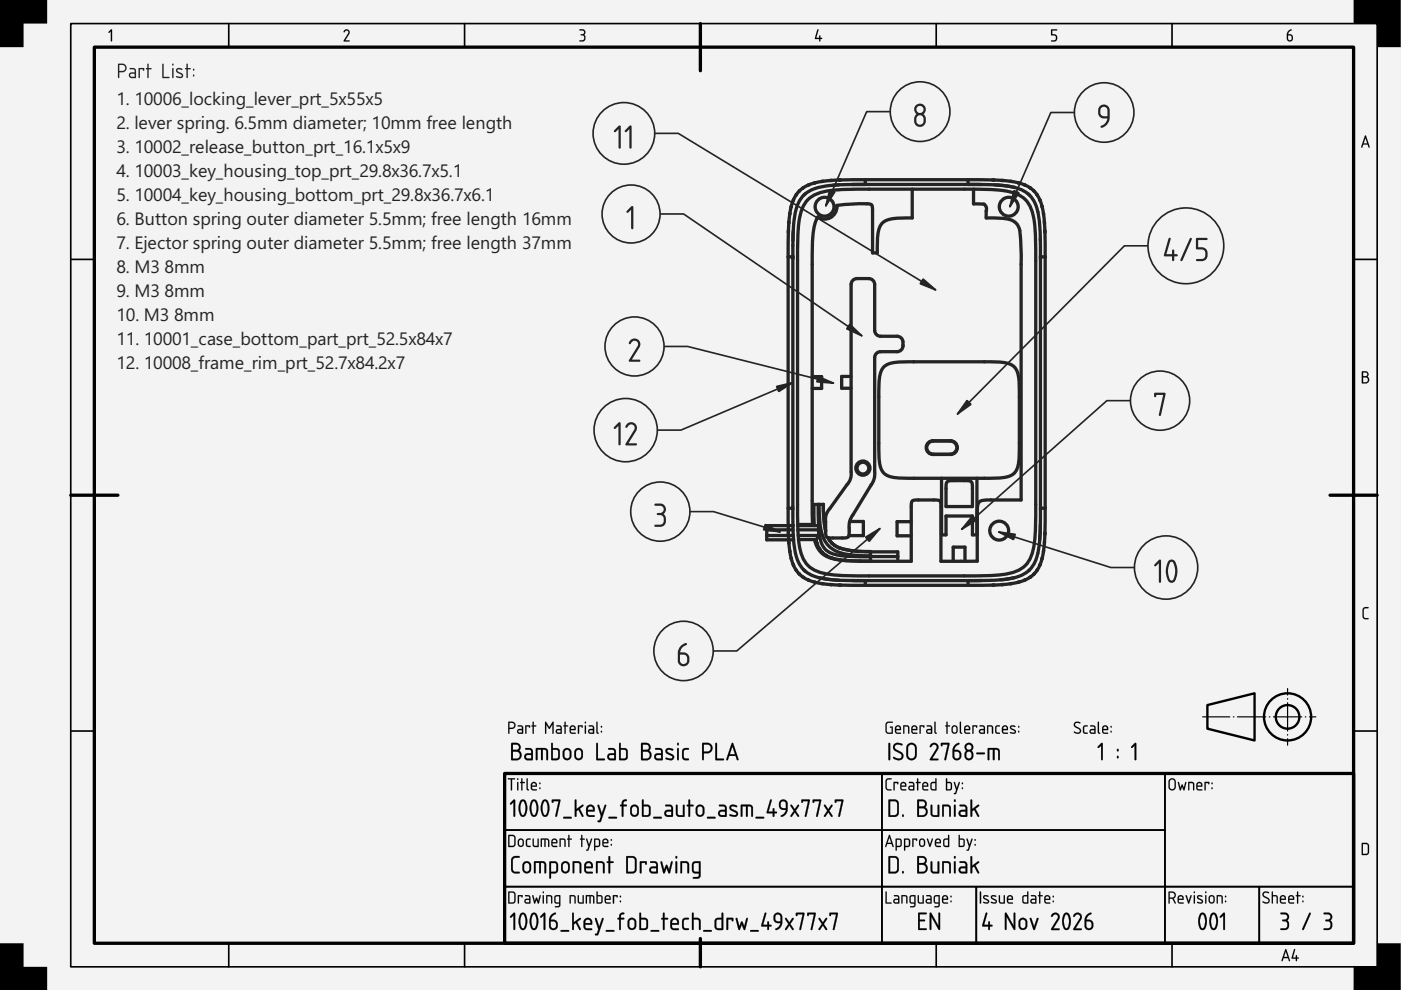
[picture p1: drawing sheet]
<svg xmlns="http://www.w3.org/2000/svg" width="297mm" height="210mm" viewBox="0 0 297 210" stroke-linecap="round" stroke-linejoin="round" font-family="sans-serif">
<defs><g id="words">
<g font-size="3.8" fill="#212529">
<text x="24.7" y="22.2">1. 10006_locking_lever_prt_5x55x5</text>
<text x="24.7" y="27.3">2. lever spring. 6.5mm diameter; 10mm free length</text>
<text x="24.7" y="32.4">3. 10002_release_button_prt_16.1x5x9</text>
<text x="24.7" y="37.5">4. 10003_key_housing_top_prt_29.8x36.7x5.1</text>
<text x="24.7" y="42.6">5. 10004_key_housing_bottom_prt_29.8x36.7x6.1</text>
<text x="24.7" y="47.7">6. Button spring outer diameter 5.5mm; free length 16mm</text>
<text x="24.7" y="52.8">7. Ejector spring outer diameter 5.5mm; free length 37mm</text>
<text x="24.7" y="57.9">8. M3</text>
<text x="34.9" y="57.9">8mm</text>
<text x="24.7" y="63">9. M3</text>
<text x="34.9" y="63">8mm</text>
<text x="24.7" y="68.1">10. M3</text>
<text x="36.9" y="68.1">8mm</text>
<text x="24.7" y="73.2">11. 10001_case_bottom_part_prt_52.5x84x7</text>
<text x="24.7" y="78.3">12. 10008_frame_rim_prt_52.7x84.2x7</text>
</g>
</g></defs>
<path d="M0 0h297v210h-297z" fill-rule="evenodd" fill="#f1f3f5"/>
<g fill="#000">
<path d="M0 0h10v5h-5v5h-5zM23.5 6.3l.3 .1v2.2l-.2 .2-.1-.2v-2l-.3 .4-.2-.1zM73 6.5a.64 .64 0 0 1 .9-.2 .64 .64 0 0 1 .1 .9l-.8 1.4h.8l.1 .2h-1.2l.9-1.7a.44 .44 0 0 0-.2-.6 .44 .44 0 0 0-.6 .4l-.2-.2zM122.9 6.2a.75 .75 0 0 1 1 .2 .75 .75 0 0 1-.1 1 .82 .82 0 0 1 .2 1.1 .82 .82 0 0 1-1.2 .2l.1-.1a.76 .76 0 0 0 1-.7l-.1-.3-.7-.1v-.2a.47 .47 0 0 0 .7-.2 .47 .47 0 0 0-.2-.6l-.7-.1zM173.3 6.2l.2 .2-.4 1.6h.6l.1-.5 .1 .5 .4 .2-.4 .1-.1 .5-.1-.5-.9-.1zM222.9 6.3l1.1-.1 .1 .1-.1 .2h-.9v.8a.8 .8 0 0 1 1 .5 .8 .8 0 0 1-.6 1l-.7-.1 .7-.1a.54 .54 0 0 0 .4-.6 .54 .54 0 0 0-.5-.5h-.5zM287 0h10v10h-5v-5h-5zM289.1 128.9l.3-.2h.7v.2l-.7 .1-.2 .2-.1 1.5 .3 .3h.7v.3h-.8l-.4-.4v-1.6zM0 200h5v5h5v5h-10zM292 200h5v10h-10v-5h5z"/>
<path d="M0 0h297v210h-297zM0 0v210h297v-210z"/>
<path d="M23.5 6.3l.3 .1v2.2l-.2 .2-.1-.2v-2l-.3 .4-.2-.1zM23.5 6.3l-.5 .6h.2l.3-.3 .1 2.2 .1-2.4z"/>
<path d="M73 6.4l.3-.2h.4l.4 .4-.1 .6-.8 1.4 .8-.1 .2 .2-.2 .1h-1.1v-.2l.9-1.5a.4 .4 0 0 0-.2-.6 .4 .4 0 0 0-.5 .3l-.3-.1zM73 6.5l-.1 .3 .6-.4 .3 .2 .1 .3-1 1.9h1.2l-.1-.2h-.8l.8-1.4a.63 .63 0 0 0-.1-.8 .63 .63 0 0 0-.9 .1z"/>
<path d="M122.9 6.2h.8l.2 .2a.62 .62 0 0 1-.1 1h.1a.84 .84 0 0 1 .1 1.2 .84 .84 0 0 1-1.2 .1l1-.3a.6 .6 0 0 0 0-.7 .6 .6 0 0 0-.7-.2v-.2a.49 .49 0 0 0 .6-.1 .49 .49 0 0 0 .1-.6l-.9-.2zM122.9 6.3v.1l.9 .2 .1 .3-.1 .2-.7 .3 .7 .2a.63 .63 0 0 1 0 .8 .63 .63 0 0 1-.8 .2l-.1 .1 .7 .1 .3-.2a.94 .94 0 0 0-.1-1.2 .71 .71 0 0 0 .1-1 .71 .71 0 0 0-.9-.2z"/>
<path d="M173.3 6.2l.2 .2-.4 1.6h.6l.1-.5 .1 .5 .4 .2-.4 .1-.1 .5-.1-.5h-.8l-.1-.1zM173.3 6.2l-.5 2 .9 .1 .1 .5 .1-.5 .4-.1-.4-.2v-.4h-.2v.4h-.7l.5-1.6z"/>
<path d="M222.9 6.2h1.1l.2 .1-.2 .2h-.9v.8a.83 .83 0 0 1 1 .3 .83 .83 0 0 1-.1 1l-.5 .2-.7-.1 .7-.2a.52 .52 0 0 0 .4-.5 .52 .52 0 0 0-.5-.5h-.5zM222.9 6.3v1.2l.9 .1 .1 .6-.2 .3-.8 .2 .6 .1a.79 .79 0 0 0 .6-1 .79 .79 0 0 0-1-.5v-.9l1-.1z"/>
<path d="M273.1 6.6l.6-.4 .1 .2a.79 .79 0 0 0-.6 .9 .75 .75 0 0 1 1 .8 .75 .75 0 0 1-1.2 .5l-.2-.4a1.82 1.82 0 0 1 .3-1.6zM273.1 7.5v.7a.4 .4 0 0 0 .4 .4 .4 .4 0 0 0 .4-.4l-.1-.6z"/>
<path d="M273.1 6.6l.7-.4v.2l-.4 .3-.3 .6h.6l.4 .3v.6l-.2 .4a.62 .62 0 0 1-.9 0l-.2-.2v-1.1zM273.1 6.6a1.89 1.89 0 0 0-.2 1.8 .65 .65 0 0 0 .7 .4 .65 .65 0 0 0 .5-.6v-.3a.78 .78 0 0 0-1-.6l.1-.5 .6-.4v-.1zM273.1 7.5l.1 1 .6-.1a.59 .59 0 0 0-.3-.9zM273.1 7.5l.7 .1a.51 .51 0 0 1 .1 .7 .51 .51 0 0 1-.7 .2z"/>
<path d="M289.4 28.7l.2 .1 .8 2.3-.1 .2-.3-.7h-1l-.2 .7-.2-.1zM289.4 28.8l-.8 2.4 .1 .1 .1-.1 .2-.6h1l.3 .7 .1-.2-.8-2.3zM289.5 29.2l-.4 1.2h.8zM289.5 29.2l.4 1.2h-.8z"/>
<path d="M289.4 28.7l.2 .1 .8 2.3-.1 .2-.3-.7h-1l-.2 .7-.2-.1zM289.5 29.2l-.4 1.2h.8z"/>
<path d="M288.8 78.8l.6-.1a.65 .65 0 0 1 .7 .4 .65 .65 0 0 1-.2 .8 .77 .77 0 0 1 .4 .8 .77 .77 0 0 1-.7 .6h-.8zM289 80v1.1h.5a.52 .52 0 0 0 .5-.6 .52 .52 0 0 0-.5-.5zM289 79v.8h.5a.39 .39 0 0 0 .4-.4 .39 .39 0 0 0-.4-.4z"/>
<path d="M288.8 78.7h.6a.66 .66 0 0 1 .7 .4 .66 .66 0 0 1-.2 .8 .78 .78 0 0 1 .4 .8 .78 .78 0 0 1-.7 .6h-.9zM288.8 78.8v2.4l.8 .1a.77 .77 0 0 0 .6-1.2l-.3-.2 .2-.5-.2-.6zM289 80v1.1l.9-.2 .1-.4-.1-.3zM289 80h.7l.2 .2a.53 .53 0 0 1 .1 .6 .53 .53 0 0 1-.5 .3h-.5zM289 79v.8l.8-.2v-.5zM289 79h.5a.41 .41 0 0 1 .4 .4 .41 .41 0 0 1-.4 .4h-.5z"/>
<path d="M289.1 128.9a1.02 1.02 0 0 1 1.1-.1l-.2 .2h-.6l-.2 .3v1.5l.2 .2 .8 .1-.1 .2h-.8l-.4-.3v-1.7zM289.1 128.9l-.2 .4v1.6l.4 .3h.8v-.1l-.7-.1-.3-.3v-1.5l.3-.2h.6l.1-.3h-.7z"/>
<path d="M108 153.3v1h.6a.52 .52 0 0 0 .4-.6 .52 .52 0 0 0-.5-.4zM107.8 153h.1a1.18 1.18 0 0 1 1.2 .3 .78 .78 0 0 1 .1 .8 .78 .78 0 0 1-.6 .5h-.6v.8l-.2 .1zM110 154.9l-.1 .3 .1 .1h.7v-.5zM109.8 153.8h.8l.3 .5v1.3h-.8a.52 .52 0 0 1-.5-.5 .52 .52 0 0 1 .5-.5h.6l-.1-.4-.8-.2zM111.4 153.8l1 .1-.1 .4-.2-.3h-.5v1.5l-.1 .1-.1-.2zM113 153l.2 .1v.7l.5 .1-.5 .1v1.5l-.1 .1-.2-.1v-1.5l-.2-.1 .2-.1zM115.6 153l.2 .1 .7 1.1 .6-1.1 .2-.1v2.6l-.2-.2v-1.8l-.6 1-.7-1v1.8l-.2 .2zM118.1 154.9v.3l.1 .1h.7v-.5zM118 153.8h.8l.3 .5v1.3h-.8a.52 .52 0 0 1-.5-.5 .52 .52 0 0 1 .5-.5h.6l-.1-.4-.8-.2zM119.7 153l.2 .1v.7l.6 .1-.6 .1v1.5l-.1 .1-.1-.1v-1.5l-.3-.1 .3-.1zM121.1 154.2l-.1 .4h.8l-.2-.5zM121 153.9a.64 .64 0 0 1 .9 0 .64 .64 0 0 1 0 .9h-.9l.1 .5 1 .2-.8 .1a1.06 1.06 0 0 1-.3-1.7zM122.6 153.8l1 .1-.2 .4-.1-.3h-.5v1.5l-.2 .1-.1-.2zM124 153.8l.2 .1v1.5l-.1 .2-.1-.2zM124 153.2a.17 .17 0 0 1 .3 0 .17 .17 0 0 1-.3 0zM125 154.9l-.1 .3 .2 .1h.6v-.5zM124.8 153.8h.9l.3 .5-.1 1.3h-.7a.52 .52 0 0 1-.5-.5 .52 .52 0 0 1 .5-.5h.5v-.4l-.9-.2zM126.5 153l.2 .2v2l.3 .3-.2 .1-.3-.1-.1-.3zM127.4 155h.2v.3h-.2zM127.4 154h.2v.2h-.2z"/>
<path d="M108 153.3v1l.9-.1 .1-.4-.1-.4zM108 153.2h.5a.54 .54 0 0 1 .6 .5 .54 .54 0 0 1-.5 .6h-.6zM107.8 153h.1a1.2 1.2 0 0 1 1.2 .3 .78 .78 0 0 1 .2 .8 .78 .78 0 0 1-.7 .5h-.6v.8l-.2 .2zM107.8 153.1l.1 2.5 .1-1.1a1.08 1.08 0 0 0 1.2-.3l.1-.5-.2-.4a1.19 1.19 0 0 0-1.3-.2zM110 154.9v.4h.7v-.5zM109.9 154.9l.8-.1v.6l-.8-.1zM109.8 153.8h.8l.3 .3-.1 1.5h-.9l-.3-.3 .2-.6 .9-.1-.1-.5-.8-.1zM109.8 153.8v.2l.9 .2v.4h-.6a.5 .5 0 0 0-.5 .5 .5 .5 0 0 0 .5 .5h.8v-1.3l-.3-.5zM111.4 153.8h.8l.2 .1-.1 .4-.2-.3h-.5v1.5l-.1 .1-.2-.2zM111.4 153.8v1.6l.1 .2 .1-1.6h.6l.1 .3 .1-.4zM113 153l.2 .1v.7h.4l.1 .1-.5 .1v1.5l-.1 .1-.2-.1v-1.5l-.2-.1 .2-.1zM113 153.1l-.1 .7-.2 .1 .2 .1 .2 1.6 .1-.1v-1.5l.5-.1-.5-.1v-.7zM115.6 153l.2 .1 .7 1.1 .6-1.1 .3-.1v2.6l-.3-.2v-1.8l-.6 1-.7-1v1.8l-.2 .2zM115.6 153.1v2.4l.2-.1v-1.9l.7 1 .6-1v1.9l.2 .1v-2.4h-.2l-.6 1.1-.7-1.1zM118.2 154.9v.4h.7v-.5zM118.1 154.9l.8-.1v.6l-.8-.1zM118 153.8h.8l.3 .3-.1 1.5h-.9l-.3-.3 .1-.6 1-.1-.1-.5-.8-.1zM118 153.8v.2l.8 .2 .1 .4h-.6a.5 .5 0 0 0-.5 .5 .5 .5 0 0 0 .5 .5h.8v-1.3l-.3-.5zM119.7 153l.2 .1v.7h.4l.2 .1-.6 .1v1.5l-.1 .1-.1-.1v-1.5l-.3-.1 .3-.1zM119.7 153.1v.7l-.3 .1 .3 .1 .1 1.6 .1-1.6 .6-.1-.6-.1v-.7zM121.1 154.2l-.1 .4h.8l-.2-.5zM121.1 154.2l.5-.1 .2 .5h-.8zM121 153.9a.66 .66 0 0 1 .9 0 .66 .66 0 0 1 0 .9h-.9l.2 .5h.7l.2 .2-.2 .1h-.6a1.08 1.08 0 0 1-.3-1.7zM121 154a1.67 1.67 0 0 0-.1 1.4l.4 .2 .8-.1-1-.2-.1-.3v-.2h1l-.1-.8-.5-.2zM122.5 153.8h.9l.2 .1-.2 .4-.1-.3h-.5v1.5l-.2 .1-.1-.2zM122.6 153.8v1.8l.2-.1v-1.5h.5l.1 .3 .2-.4zM124 153.8l.3 .1v1.5l-.2 .2-.1-.2zM124 153.8l.1 1.8 .1-1.7zM124 153.2a.18 .18 0 0 1 .3 0 .18 .18 0 0 1-.3 0zM124 153v.3h.2v-.3zM125 154.9v.4h.7v-.5zM125 154.9l.7-.1v.6l-.7-.1zM124.8 153.8h.9l.2 .3v1.5h-.9l-.3-.3 .1-.6 .9-.1-.1-.5-.8-.1zM124.9 153.8v.2l.7 .1 .1 .5-.9 .1-.1 .4 .1 .3 1.1 .2v-1.5l-.2-.3zM126.5 153l.2 .2v2l.3 .3-.2 .1-.3-.1-.1-.3zM126.5 153.1v2.1v.3l.3 .1 .1-.1-.2-.3v-2zM127.4 155h.2v.3h-.2zM127.4 155v.3h.2v-.3zM127.4 153.9h.2v.3h-.2zM127.4 154v.2h.2v-.2z"/>
<path d="M187.9 153.2l.5-.2h.9l-.1 .3h-.9l-.3 .4v1.2l.2 .4h.9v-1l-.5-.1 .2-.2 .5 .1v1.5h-1.1l-.4-.3-.1-1.7zM188 153.2l-.2 .4 .1 1.7 .4 .3 .9-.1 .1-1.4-.6 .1 .4 .1v1.1l-.9-.1-.2-.4v-1.2l.2-.4 1-.1 .1-.2h-.9zM190.1 154.2l-.1 .4h.8l-.2-.5zM190.1 154.2l.5-.1 .2 .5h-.8zM190 153.9a.65 .65 0 0 1 .9 0 .65 .65 0 0 1 0 .9h-.9l.1 .5h.8l.2 .2-.2 .1h-.6a1.08 1.08 0 0 1-.3-1.7zM190 154a1.67 1.67 0 0 0-.1 1.4l.4 .2 .7-.1-.9-.2-.1-.3v-.2h1l-.1-.8-.5-.2zM191.5 153.8h.8l.4 .1 .1 .4v1.3l-.3-.2v-1.3l-.8-.1 .1 1.4-.3 .2zM191.5 153.8v1.7l.2-.1v-1.4l.8 .1v1.3l.2 .1a1.66 1.66 0 0 0-.2-1.7zM193.6 154.2l-.1 .4h.8l-.3-.5zM193.5 154.2l.5-.1 .3 .5h-.9zM193.4 153.9a.65 .65 0 0 1 .9 0 .65 .65 0 0 1 .1 .9h-.9l.1 .5h.8l.1 .2-.1 .1h-.7a1.08 1.08 0 0 1-.3-1.7zM193.4 154a1.67 1.67 0 0 0 0 1.4l.3 .2 .8-.1-.9-.2-.2-.3v-.2h1.1l-.2-.8-.4-.2zM195 153.8h.8l.2 .1-.1 .4-.2-.3h-.5v1.5l-.1 .1-.2-.2zM195 153.8l.1 1.8 .1-1.6h.6l.1 .3 .1-.4zM196.7 154.9v.4h.7v-.5zM196.7 154.9l.7-.1v.6l-.7-.1zM196.5 153.8h.8l.3 .3v1.5h-1l-.2-.3 .1-.6 .9-.1-.1-.5-.8-.1zM196.5 153.8v.2l.8 .1 .1 .5-.9 .1-.1 .4 .1 .3 1.1 .2v-1.5l-.3-.3zM198.1 153l.3 .2v2l.2 .3-.1 .1-.3-.1-.1-.3zM198.2 153.1l-.1 2.1 .1 .3 .3 .1 .1-.1-.3-.3v-2zM200.7 153l.2 .1v.7h.4l.1 .1-.5 .1v1.5l-.1 .1-.2-.1 .1-1.5-.3-.1 .3-.1zM200.7 153.1v.7l-.3 .1 .3 .1 .1 1.6 .1-1.6 .5-.1-.5-.1v-.7zM202.1 154.1v1l.4 .2 .2-.2v-.8l-.2-.2zM202.1 154.1l.4-.1 .3 .5-.1 .7-.2 .1h-.3a.9 .9 0 0 1-.1-1.2zM202 153.9a.66 .66 0 0 1 1 .5v.6a.66 .66 0 0 1-.3 .6 .66 .66 0 0 1-.8-.2l-.2-.5a.97 .97 0 0 1 .3-1zM202 153.9l-.2 .3v.7a.64 .64 0 0 0 .3 .6 .64 .64 0 0 0 .7-.1l.2-.4-.1-.9-.4-.3zM203.5 153l.3 .2v2l.2 .3-.1 .1-.3-.1-.1-.3zM203.5 153.1v2.1l.1 .3 .3 .1 .1-.1-.3-.3v-2zM204.8 154.2l-.1 .4h.8l-.3-.5zM204.7 154.2l.5-.1 .3 .5h-.9zM204.6 153.9a.65 .65 0 0 1 .9 0 .65 .65 0 0 1 .1 .9h-.9l.1 .5h.7l.2 .2-.1 .1h-.7a1.08 1.08 0 0 1-.3-1.7zM204.6 154a1.67 1.67 0 0 0 0 1.4l.3 .2 .8-.1-.9-.2-.2-.3v-.2h1.1l-.2-.8-.4-.2zM206.2 153.8h.8l.2 .1-.1 .4-.2-.3h-.5v1.5l-.1 .1-.2-.2zM206.2 153.8l.1 1.8 .1-1.6h.6l.1 .3 .1-.4zM207.9 154.9v.4h.7v-.5zM207.9 154.9l.7-.1v.6l-.7-.1zM207.7 153.8h.8l.3 .3v1.5h-1l-.2-.3 .1-.6 .9-.1-.1-.5-.8-.1zM207.7 153.8v.2l.8 .1 .1 .5-.9 .1-.1 .4 .1 .3 1.1 .2v-1.5l-.3-.3zM209.3 153.8h.8l.3 .1 .2 .4-.1 1.3-.2-.2-.1-1.3-.7-.1v1.4l-.2 .2zM209.3 153.8v1.7l.2-.1v-1.4l.8 .1v1.3l.2 .1a1.66 1.66 0 0 0-.3-1.7zM211.1 153.9l.3-.1h.6v.2h-.5a.77 .77 0 0 0 0 1.3l.5 .2a.66 .66 0 0 1-.8 0 .66 .66 0 0 1-.2-.8zM211.1 153.9l-.1 .4 .1 1.1 .4 .2 .5-.1-.6-.2a.88 .88 0 0 1 .1-1.3h.5v-.2zM212.8 154.2l-.1 .4h.8l-.3-.5zM212.8 154.2l.5-.1 .2 .5h-.8zM212.6 153.9a.65 .65 0 0 1 .9 0 .65 .65 0 0 1 .1 .9h-.9l.1 .5h.8l.1 .2-.1 .1h-.7a1.08 1.08 0 0 1-.3-1.7zM212.7 154a1.67 1.67 0 0 0-.1 1.4l.3 .2 .8-.1-.9-.2-.1-.3v-.2h1l-.1-.8-.5-.2zM214.2 153.9a.62 .62 0 0 1 1.1 .2l-.7-.1-.2 .2 .7 .5a.48 .48 0 0 1 .3 .7 .48 .48 0 0 1-.7 .2l-.6-.2v-.2h.3a.47 .47 0 0 0 .8-.1l-1-.5-.1-.4zM214.2 153.9l-.1 .3 .2 .3 .9 .6-.2 .2h-.8a.87 .87 0 0 0 1 .2l.2-.5-.9-.6a.32 .32 0 0 1 .1-.4 .32 .32 0 0 1 .5 .1h.1v-.2l-.6-.1zM215.9 155h.2v.3h-.2zM215.9 155v.3h.2v-.3zM215.9 153.9h.2v.3h-.2zM215.9 154v.2h.2v-.2z"/>
<path d="M187.9 153.2l.5-.2h.9l-.1 .3h-.9l-.3 .4v1.2l.2 .4h.9v-1l-.4-.1 .1-.2 .5 .1v1.4l-1 .1-.5-.3-.1-1.7zM190.1 154.2l-.1 .4h.8l-.2-.5zM190 153.9a.64 .64 0 0 1 .8 0 .64 .64 0 0 1 .1 .9h-.9l.1 .5 .9 .2-.7 .1a1.06 1.06 0 0 1-.3-1.7zM191.5 153.8a.88 .88 0 0 1 1.3 .5l-.1 1.3-.2-.2v-1.2l-.8-.2v1.4l-.2 .1zM193.6 154.2l-.1 .4h.8l-.3-.5zM193.4 153.9a.64 .64 0 0 1 .9 0 .64 .64 0 0 1 .1 .9h-.9l.1 .5 .9 .2-.8 .1a1.06 1.06 0 0 1-.3-1.7zM195 153.8l1 .1-.1 .4-.2-.3h-.5v1.5l-.1 .1-.1-.2zM196.7 154.9l-.1 .3 .2 .1h.6v-.5zM196.5 153.8h.8l.3 .5v1.3h-.8a.52 .52 0 0 1-.5-.5 .52 .52 0 0 1 .5-.5h.6v-.4l-.9-.2zM198.1 153l.3 .2v2l.2 .3-.1 .1-.3-.1-.1-.3zM200.7 153l.2 .1v.7l.5 .1-.5 .1v1.5l-.1 .1-.1-.1v-1.5l-.3-.1 .3-.1zM202.1 154.1l-.1 .9a.4 .4 0 0 0 .4 .3 .4 .4 0 0 0 .4-.4l-.1-.8zM202 153.9a.64 .64 0 0 1 1 .5v.6a.64 .64 0 0 1-.6 .6 .64 .64 0 0 1-.7-.7l.1-.7zM203.5 153l.3 .2v2l.2 .3-.1 .1-.3-.1-.1-.3zM204.8 154.2l-.1 .4h.8l-.3-.5zM204.6 153.9a.64 .64 0 0 1 .9 0 .64 .64 0 0 1 .1 .9h-.9l.1 .5 .9 .2-.8 .1a1.06 1.06 0 0 1-.3-1.7zM206.2 153.8l1 .1-.1 .4-.2-.3h-.5v1.5l-.1 .1-.1-.2zM207.9 154.9l-.1 .3 .2 .1h.6v-.5zM207.7 153.8h.8l.3 .5v1.3h-.8a.52 .52 0 0 1-.5-.5 .52 .52 0 0 1 .5-.5h.6v-.4l-.9-.2zM209.3 153.8a.88 .88 0 0 1 1.3 .5l-.2 1.3-.1-.2v-1.2l-.8-.2v1.4l-.2 .1zM211.1 153.9l.8-.1 .1 .2a.52 .52 0 0 0-.6 0 .52 .52 0 0 0-.2 .6l.1 .6 .7 .3a.65 .65 0 0 1-.8 0 .65 .65 0 0 1-.2-.8zM212.8 154.2l-.1 .4h.8l-.2-.5zM212.6 153.9a.64 .64 0 0 1 .9 0 .64 .64 0 0 1 .1 .9h-.9l.1 .5 .9 .2-.8 .1a1.06 1.06 0 0 1-.3-1.7zM214.2 153.9a.61 .61 0 0 1 1 .2l-.6-.1-.2 .2 .7 .5a.52 .52 0 0 1 .2 .8 .52 .52 0 0 1-.8 0l-.3-.1 .1-.2a.45 .45 0 0 0 .5 .2 .45 .45 0 0 0 .3-.4l-.9-.5-.1-.3zM215.9 155h.2v.3h-.2zM215.9 154h.2v.2h-.2z"/>
<path d="M227.8 153.2l.3-.2h.7l.3 .2-.1 .2a.59 .59 0 0 0-.7-.1 .59 .59 0 0 0-.3 .5l.8 .5a.65 .65 0 0 1 .2 1.1 .89 .89 0 0 1-1.3-.3l1 .2 .3-.4-.2-.2-1-.6-.2-.4zM227.9 153.2l-.2 .7 1 .7a.43 .43 0 0 1 .2 .6 .43 .43 0 0 1-.6 .1l-.5-.2v.2a.77 .77 0 0 0 .9 .3 .77 .77 0 0 0 .4-.9l-.3-.4-.8-.4-.1-.2 .2-.4h1a.99 .99 0 0 0-1.2-.1zM229.7 153.9l.3-.1h.6v.2h-.4a.77 .77 0 0 0-.1 1.3l.5 .2a.66 .66 0 0 1-.8 0 .66 .66 0 0 1-.2-.8zM229.8 153.9l-.2 .4 .1 1.1 .4 .2 .5-.1-.6-.2a.88 .88 0 0 1 .2-1.3h.4v-.2h-.5zM231.3 154.9v.4h.7v-.5zM231.3 154.9l.7-.1v.6l-.7-.1zM231.1 153.8h.9l.3 .3-.1 1.5h-.9l-.3-.3 .1-.6 .9-.1-.1-.5-.8-.1zM231.2 153.8v.2l.8 .2v.4h-.5a.5 .5 0 0 0-.5 .5 .5 .5 0 0 0 .5 .5h.7l.1-1.3-.3-.5zM232.8 153l.2 .2v2l.3 .3-.2 .1-.3-.1-.1-.3zM232.8 153.1v2.1l.1 .3 .2 .1 .2-.1-.3-.3v-2zM234 154.2l-.1 .4h.8l-.2-.5zM234 154.2l.5-.1 .2 .5h-.8zM233.9 153.9a.65 .65 0 0 1 .9 0 .65 .65 0 0 1 0 .9h-.9v.2l.1 .3 .9 .1v.2h-.7l-.4-.2-.2-1zM233.9 154l-.2 .4 .1 1 .4 .2h.7v-.2l-.9-.1-.1-.3v-.2h1l-.1-.8-.5-.2zM235.5 155h.2v.3h-.2zM235.5 155v.3h.2v-.3zM235.5 153.9h.2v.3h-.2zM235.5 154v.2h.2v-.2z"/>
<path d="M227.8 153.2a.99 .99 0 0 1 1.3 .1l-.1 .1a.6 .6 0 0 0-.7-.1 .6 .6 0 0 0-.4 .5l.9 .5a.73 .73 0 0 1 0 1.2 .73 .73 0 0 1-1.1-.4h.1a.61 .61 0 0 0 .7 .3 .61 .61 0 0 0 .4-.6l-1.1-.7-.1-.4zM229.7 153.9l.8-.1 .1 .2a.52 .52 0 0 0-.6 0 .52 .52 0 0 0-.1 .6v.6l.7 .3a.65 .65 0 0 1-.8 0 .65 .65 0 0 1-.2-.8zM231.3 154.9v.3l.1 .1h.6v-.5zM231.2 153.8h.8l.3 .5-.1 1.3h-.7a.52 .52 0 0 1-.5-.5 .52 .52 0 0 1 .5-.5h.5v-.4l-.8-.2zM232.8 153l.2 .2v2l.3 .3-.2 .1-.2-.1-.1-.3zM234 154.2l-.1 .4h.8l-.2-.5zM233.9 153.9a.64 .64 0 0 1 .8 0 .64 .64 0 0 1 .1 .9h-.9l.1 .5 1 .2-.8 .1a1.06 1.06 0 0 1-.3-1.7zM235.5 155h.2v.3h-.2zM235.5 154h.2v.2h-.2z"/>
<path d="M233.4 157.6l.2-.1 .2 .2v3.3l-.2 .2-.2-.2 .1-2.9-.5 .5-.3-.2zM233.5 157.6l-.8 .8 .3 .1 .5-.5v3l.1 .2 .2-.2v-3.3l-.1-.1zM236.8 160.3l.4 .1-.1 .4-.3-.1zM236.9 160.3v.4h.2v-.4zM236.8 159a.26 .26 0 0 1 .5 0 .26 .26 0 0 1-.5 0zM236.9 158.9l.1 .4 .1-.4zM240.5 157.6l.2-.1 .2 .2v3.3l-.2 .2-.2-.2 .1-2.9-.5 .5-.3-.2zM240.6 157.6l-.8 .8 .3 .1 .5-.5v3l.1 .2 .2-.2v-3.3l-.1-.1z"/>
<path d="M233.5 157.6l.1-.1 .2 .2v3.3l-.2 .2-.1-.2v-2.9l-.5 .5-.3-.2zM236.9 160.3h.2v.4h-.2zM236.9 158.8h.2v.4h-.2zM240.6 157.6l.1-.1 .2 .2v3.3l-.2 .2-.1-.2v-2.9l-.5 .5-.3-.2z"/>
<path d="M107.7 165h1.4l.1 .1-.1 .2h-.5v2.2l-.2 .1-.1-.1v-2.2l-.6-.1zM107.7 165v.2h.6l.1 2.4 .1-2.4 .7-.1zM109.7 165.8l.2 .1v1.5l-.1 .2-.2-.2zM109.7 165.8l.1 1.8 .1-1.7zM109.6 165.2a.2 .2 0 0 1 .4 0 .2 .2 0 0 1-.4 0zM109.7 165v.3h.1v-.3zM110.5 165l.3 .1-.1 .7h.5l.1 .1-.5 .1v1.5l-.2 .1-.1-.1v-1.5l-.3-.1 .3-.1zM110.6 165.1l-.1 .7-.2 .1 .2 .1 .1 1.6 .2-.1-.1-1.5 .6-.1-.6-.1 .1-.7zM111.7 165l.2 .2v2l.3 .3-.2 .1-.3-.1-.1-.3zM111.7 165.1v2.1v.3l.3 .1 .1-.1-.2-.3v-2zM112.9 166.2l-.1 .4h.8l-.2-.5zM112.9 166.2l.5-.1 .2 .5h-.8zM112.8 165.9a.66 .66 0 0 1 .8 0 .66 .66 0 0 1 .1 .9h-.9l.1 .5h.8l.2 .2-.2 .1h-.6a1.08 1.08 0 0 1-.3-1.7zM112.8 166a1.67 1.67 0 0 0-.1 1.4l.4 .2 .7-.1-.9-.2-.1-.3v-.2h1l-.1-.8-.5-.2zM114.3 167h.3v.3h-.2zM114.4 167v.3h.1v-.3zM114.4 165.9h.2v.3h-.2zM114.4 166v.2h.2l-.1-.2z"/>
<path d="M107.7 165h1.4l.1 .1-.6 .2v2.2l-.2 .1-.1-.1v-2.2l-.6-.1zM109.7 165.8l.2 .1v1.5l-.1 .2-.2-.2zM109.6 165.2a.2 .2 0 0 1 .4 0 .2 .2 0 0 1-.4 0zM110.5 165l.3 .1v.7l.5 .1-.5 .1v1.5l-.2 .1-.1-.1v-1.5l-.2-.1 .2-.1zM111.7 165l.2 .2v2l.2 .3-.1 .1-.3-.1-.1-.3zM112.9 166.2l-.1 .4h.8l-.2-.5zM112.8 165.9a.64 .64 0 0 1 .8 0 .64 .64 0 0 1 .1 .9h-.9l.1 .5 .9 .2-.7 .1a1.06 1.06 0 0 1-.3-1.7zM114.4 167h.2v.3h-.2zM114.4 166h.2v.2h-.2z"/>
<path d="M108 177.3v2h.8l.3-.4-.1-1.4-.2-.2zM107.8 177h1l.5 .5v1.6l-.4 .5h-1.1zM110.2 178.1l-.2 .9a.4 .4 0 0 0 .5 .3 .4 .4 0 0 0 .3-.4l-.1-.8zM110 177.9a.64 .64 0 0 1 1.1 .5v.6a.64 .64 0 0 1-.7 .6 .64 .64 0 0 1-.6-.7v-.7zM111.6 177.9l.8-.1 .1 .2a.52 .52 0 0 0-.6 0 .52 .52 0 0 0-.2 .6l.1 .6 .7 .3a.65 .65 0 0 1-.8 0 .65 .65 0 0 1-.2-.8zM113 177.8l.2 .1v1.3l.2 .1h.6v-1.4l.1-.1 .1 .1v1.7h-1a1.77 1.77 0 0 1-.2-1.8zM114.7 177.8h1.4a1.46 1.46 0 0 1 .2 1.8l-.1-.2v-1.2l-.3-.2h-.2v1.4l-.1 .2-.2-.2v-1.4h-.5v1.5l-.2 .1zM117.2 178.2l-.1 .4h.8l-.2-.5zM117.1 177.9a.64 .64 0 0 1 .9 0 .64 .64 0 0 1 .1 .9h-1l.2 .5 .9 .2-.8 .1a1.06 1.06 0 0 1-.3-1.7zM118.7 177.8a.88 .88 0 0 1 1.2 .5l-.1 1.3-.1-.2v-1.2l-.8-.2v1.4l-.2 .1zM120.5 177l.2 .1v.7l.6 .1-.6 .1v1.5l-.1 .1-.1-.2v-1.4l-.3-.1 .3-.1zM123.3 177l.2 .1v.7l.5 .1-.5 .1v1.5l-.2 .1-.1-.2v-1.4l-.2-.1 .2-.1zM124.3 177.8l.2 .1 .4 1.2 .4-1.2 .1-.1 .1 .1-.9 2.5-.3-.1 .2-.2 .3-.6zM126.2 178v1.3h.7l.1-.2v-.9l-.2-.1zM126 177.8a.86 .86 0 0 1 1.2 .6v.2a.7 .7 0 0 1-.4 1h-.6v.7h-.2zM128 178.2v.4h.7l-.2-.5zM127.9 177.9a.64 .64 0 0 1 .9 0 .64 .64 0 0 1 .1 .9h-.9l.1 .5 .9 .2-.8 .1a1.06 1.06 0 0 1-.3-1.7zM129.5 179h.2v.3h-.2zM129.5 178h.2v.2h-.2z"/>
<path d="M108 177.3v2h.8l.3-.4-.1-1.4-.2-.2zM108 177.2l.8 .1 .2 .2 .1 1.4a.84 .84 0 0 1-1.1 .4zM107.8 177h1.1l.4 .5v1.6l-.4 .5h-1.1zM107.8 177.1v2.4h1.1l.4-.5-.1-1.7-.4-.2zM110.2 178.1l-.1 1 .4 .2 .3-.2v-.8l-.2-.2zM110.2 178.1l.4-.1 .2 .5v.7l-.3 .1h-.3a.9 .9 0 0 1 0-1.2zM110 177.9a.66 .66 0 0 1 1.1 .5l-.1 .9-.4 .3-.5-.1-.3-.6v-.7zM110 177.9l-.2 .3v.7a.62 .62 0 0 0 .6 .7 .62 .62 0 0 0 .6-.6l-.1-1-.5-.2zM111.6 177.9l.3-.1h.6v.2h-.4a.77 .77 0 0 0-.1 1.3l.5 .2a.66 .66 0 0 1-.8 0 .66 .66 0 0 1-.2-.8zM111.6 177.9l-.1 .4 .1 1.1 .4 .2 .5-.1-.6-.2a.88 .88 0 0 1 .2-1.3h.4v-.2h-.5zM113 177.8l.2 .1v1.3l.8 .1v-1.4l.2-.1v1.8h-.8l-.3-.2-.2-.3zM113 177.8l-.1 1.3 .2 .3 .3 .2 .8-.1v-1.7l-.2 .1v1.5h-.6l-.2-.2v-1.3zM114.7 177.8h1.2l.4 .1a2.24 2.24 0 0 1 0 1.7l-.1-.2v-1.2l-.5-.2v1.6l-.3-.2v-1.4h-.5v1.5l-.2 .1zM114.7 177.8v1.7h.2v-1.5h.5v1.4l.2 .2 .1-1.6 .4 .1 .1 1.3 .2 .1a1.58 1.58 0 0 0-.3-1.7zM117.2 178.2l-.1 .4h.8l-.2-.5zM117.2 178.2l.5-.1 .2 .5h-.8zM117.1 177.9a.65 .65 0 0 1 .9 0 .65 .65 0 0 1 .1 .9h-1l.2 .5h.7l.2 .2-.2 .1h-.6a1.08 1.08 0 0 1-.3-1.7zM117.1 178a1.67 1.67 0 0 0-.1 1.4l.4 .2 .8-.1-.9-.2-.2-.3v-.2h1l-.1-.8-.5-.2zM118.7 177.8h.7l.4 .1 .1 .4v1.3l-.2-.2-.1-1.3-.7-.1v1.4l-.2 .2zM118.7 177.8l.1 1.8 .1-1.6h.5l.3 .2 .1 1.4 .1-1.3a1.11 1.11 0 0 0-1.1-.5zM120.5 177l.3 .1-.1 .7h.4l.2 .1-.6 .1 .1 1.5-.2 .1-.1-.2v-1.4l-.3-.1 .3-.1zM120.5 177.1v.7l-.2 .1 .2 .1 .1 1.6 .1-.1v-1.5l.5-.1-.5-.1v-.7zM123.2 177l.3 .1v.7h.4l.1 .1-.5 .1v1.5l-.2 .1-.1-.2v-1.4l-.3-.1 .3-.1zM123.3 177.1l-.1 .7-.2 .1 .2 .1 .1 1.6 .2-.1-.1-1.5 .6-.1-.5-.1v-.7zM124.3 177.8l.2 .1 .4 1.2 .4-1.2 .1-.1 .2 .1-.8 2.4-.2 .1-.4-.1 .3-.2 .3-.6zM124.3 177.8l.5 1.7-.2 .6-.3 .2 .3 .1 .9-2.5h-.2l-.4 1.2-.4-1.2zM126.2 178v1.3h.6l.2-.2-.1-1zM126.2 178h.6l.2 .2v.9l-.1 .2-.7 .1zM126 177.8h1l.3 .5-.2 1.1-.2 .2h-.7v.6l-.1 .2-.2-.2zM126 177.8v2.4l.1 .2 .1-.2v-.6l.9-.2 .1-1.1a.78 .78 0 0 0-1.1-.5zM128 178.2v.4h.7l-.2-.5zM128 178.2l.5-.1 .3 .5h-.9zM127.9 177.9a.65 .65 0 0 1 .9 0 .65 .65 0 0 1 .1 .9h-.9l.1 .5h.7l.2 .2-.2 .1h-.6a1.08 1.08 0 0 1-.3-1.7zM127.9 178a1.67 1.67 0 0 0 0 1.4l.3 .2 .8-.1-.9-.2-.2-.3v-.2h1l-.1-.8-.4-.2zM129.5 179h.2v.3h-.2zM129.5 179v.3h.2v-.3zM129.5 177.9h.2v.3h-.2zM129.5 178v.2h.2v-.2z"/>
<path d="M108.8 169.6l.2-.1 .2 .2v3.3l-.2 .2-.2-.2 .1-2.9-.5 .5-.3-.2zM108.9 169.6l-.8 .8 .3 .1 .5-.5v3l.1 .2 .2-.2v-3.3v-.1zM110.7 169.9l-.4 1.3a2.09 2.09 0 0 0 .6 1.6l.3-.2 .1-.5 .1-1.2-.3-.9zM110.7 169.9l.2-.1a2.19 2.19 0 0 1 .5 2l-.2 .8-.5 .2-.3-.5-.1-1 .1-.8zM110.4 169.6l.5-.1 .5 .3 .4 1.1v.9a1.2 1.2 0 0 1-1.2 1.4l-.4-.5-.3-1.2 .2-1.3zM110.5 169.7l-.3 .6-.2 1.1a2.19 2.19 0 0 0 .7 1.7h.4l.3-.2a2.96 2.96 0 0 0-.3-3.3zM113.1 169.9l-.4 1.3a2.09 2.09 0 0 0 .5 1.6l.3-.2 .2-.5v-1.2l-.2-.9zM113.1 169.9l.1-.1a2.19 2.19 0 0 1 .6 2l-.3 .8-.4 .2-.3-.5-.2-1 .1-.8zM112.8 169.6l.4-.1 .6 .3 .3 1.1v.9a1.2 1.2 0 0 1-1.1 1.4l-.4-.5-.3-1.2 .2-1.3zM112.8 169.7l-.3 .6-.2 1.1a2.19 2.19 0 0 0 .7 1.7h.4l.3-.2a2.96 2.96 0 0 0-.3-3.3zM115.4 169.9l-.4 1.3a2.09 2.09 0 0 0 .6 1.6l.3-.2 .1-.5 .1-1.2-.3-.9zM115.4 169.9l.2-.1a2.19 2.19 0 0 1 .5 2l-.2 .8-.5 .2-.3-.5-.1-1 .1-.8zM115.1 169.6l.5-.1 .5 .3 .4 1.1v.9a1.2 1.2 0 0 1-1.2 1.4l-.4-.5-.3-1.2 .2-1.3zM115.2 169.7l-.3 .6-.2 1.1a2.19 2.19 0 0 0 .7 1.7h.4l.3-.2a2.96 2.96 0 0 0-.3-3.3zM117 169.5h1.6l.2 .2-.7 3.3-.2 .2-.2-.2 .7-3.1-1.1-.1v.4h-.1l-.2-.2zM117.1 169.6l-.1 .4a.17 .17 0 0 0 .3 .1 .17 .17 0 0 0 0-.2l1.2-.1-.8 3.2 .2 .2 .9-3.5-.2-.2zM119.4 173.2h1.7l.2 .2-.3 .2h-1.4l-.2-.1zM119.5 173.3l.1 .2h1.4l.2-.1-.1-.2zM121.9 169.5h.3v.2v1.9l1.2-1h.3l-.1 .4-.7 .5 .8 1.4v.3l-.4-.1-.7-1.4-.4 .3v1.2h-.3zM121.9 169.6v3.5l.3-.1v-1l.4-.4 .8 1.5h.2l-.7-1.6 .7-.6 .1-.2h-.3l-1.2 .9v-1.9zM124.8 171.2l-.2 .5h1.1a.55 .55 0 0 0-.2-.6 .55 .55 0 0 0-.7 .1zM124.7 171.2l.3-.2h.5l.3 .7h-1.2zM124.6 170.8a.93 .93 0 0 1 1.2 0 .93 .93 0 0 1 .1 1.3h-1.3l.2 .7h1.1l.2 .2-.2 .2h-.9a.92 .92 0 0 1-.8-1.2 1.17 1.17 0 0 1 .4-1.2zM124.6 170.9a2.22 2.22 0 0 0-.1 2.1l.5 .2h.9l.2-.2-.2-.1-1.1-.1-.2-.4v-.4h1.4v-.7l-.1-.4-.7-.3zM126.7 170.6l.4 .2 .5 1.7 .6-1.7 .1-.2 .2 .2-1.1 3.3-.2 .2h-.5v-.2v-.1h.4l.3-1zM126.8 170.7l.6 2.3-.3 1-.4 .1 .5 .2 .2-.2 1.1-3.3-.2-.2-.1 .2-.6 1.8-.6-1.8zM129 173.2h1.6l.3 .2-.3 .2h-1.4l-.2-.1zM129 173.3l.2 .2h1.4l.2-.1-.2-.2zM132 169.7l.4-.2h.5v.3l-.6 .1-.1 .7h.5l.2 .2-.2 .2h-.5v2l-.2 .2-.2-.2v-2l-.3-.1-.1-.1 .1-.2h.3v-.6zM132 169.7l-.1 .9-.4 .2 .4 .1v2.1l.1 .2 .2-.2v-2.1h.5l.2-.1-.2-.2h-.5v-.5l.7-.3v-.3h-.5zM134.2 171.1l-.2 .3v.9l.2 .4a.56 .56 0 0 0 .9-.5v-.8l-.2-.3-.4-.1zM134.1 171.1l.4-.2 .5 .3 .1 1-.2 .5a.57 .57 0 0 1-.6 .1 .57 .57 0 0 1-.4-.5l.1-1zM133.9 170.8l.6-.2 .5 .1 .3 .3 .2 .4a1.54 1.54 0 0 1-.3 1.6l-.7 .2-.6-.2a1.81 1.81 0 0 1 0-2.2zM134 170.8l-.4 .7a1.4 1.4 0 0 0 .5 1.5 .89 .89 0 0 0 1.3-.7v-1.1l-.2-.3-.7-.3zM136.5 171v1.8h.9l.2-.4-.1-1.2-.2-.2zM136.4 170.9l1.1 .2a2.22 2.22 0 0 1-.1 1.7l-1 .1zM136.1 169.5h.3l.1 .2v.9h1l.4 .4 .1 1.5-.3 .5a1.61 1.61 0 0 1-1.4 .2l-.2-.2zM136.2 169.6l-.1 3.4 .2 .2 1.3-.1 .3-.4v-1.6l-.4-.4-1.1-.1v-.9zM138.5 173.2h1.6l.3 .2-.3 .2h-1.4l-.2-.1zM138.5 173.3l.2 .2h1.4l.2-.1-.2-.2zM141.3 172.2v.5l1 .1v-.7zM141.3 172.2l1-.2v.9l-1-.2-.1-.2zM141.1 170.6h1.1l.5 .6v1.9l-.2 .1h-1a.75 .75 0 0 1-.6-.5 .75 .75 0 0 1 .1-.8 1.33 1.33 0 0 1 1.3-.2l-.1-.6-1.1-.2zM141.1 170.7v.2l1 .1 .2 .2v.5h-.7a.73 .73 0 0 0-.7 .5 .73 .73 0 0 0 .2 .8l.3 .1 1.1 .1 .2-.2-.1-2-.4-.3zM143.3 170.6h.3l.1 2 .3 .2h.8v-2l.2-.2 .2 .2-.1 2.4h-1.1l-.5-.2a3.6 3.6 0 0 1-.2-2.4zM143.4 170.7a3.7 3.7 0 0 0 .1 2.2l.5 .3 1.1-.1v-2.3l-.1-.2-.2 .2v2.1h-.8l-.3-.3-.1-1.8v-.1zM146 169.5h.3v.2v.9h.6l.2 .2-.2 .2h-.6v2l-.2 .2-.2-.2 .1-2-.4-.1v-.1v-.2h.4zM146 169.6v1l-.4 .2 .4 .1v2.1l.1 .2 .2-.2v-2.1l.7-.1-.1-.2h-.6v-.9zM148.1 171.1l-.2 .3v.9l.2 .4a.56 .56 0 0 0 .9-.5v-.8l-.2-.3-.4-.1zM148 171.1l.4-.2 .5 .3 .1 1-.2 .5a.57 .57 0 0 1-.6 .1 .57 .57 0 0 1-.4-.5l.1-1zM147.8 170.8l.6-.2 .5 .1 .3 .3 .2 .4a1.54 1.54 0 0 1-.3 1.6l-.7 .2-.6-.2a1.81 1.81 0 0 1 0-2.2zM147.9 170.8l-.4 .7a1.4 1.4 0 0 0 .5 1.5 .89 .89 0 0 0 1.3-.7v-1.1l-.2-.3-.7-.3zM149.9 173.2h1.6l.2 .2-.2 .2h-1.4l-.2-.1zM149.9 173.3l.2 .2h1.4l.2-.1-.2-.2zM152.7 172.2v.5l1 .1v-.7zM152.7 172.2l1-.2v.9l-1-.2-.1-.2zM152.5 170.6h1.1l.5 .6v1.9l-.2 .1h-1a.75 .75 0 0 1-.6-.5 .75 .75 0 0 1 .1-.8 1.33 1.33 0 0 1 1.3-.2l-.1-.6-1.1-.2zM152.5 170.7v.2l1 .1 .2 .2v.5h-.7a.73 .73 0 0 0-.7 .5 .73 .73 0 0 0 .2 .8l.3 .1 1.1 .1 .2-.2v-1.7l-.2-.5-.5-.2zM154.8 170.8l.5-.2 .6 .1 .4 .1-.2 .4a.82 .82 0 0 0-1.1 .1l.2 .2 .9 .4a.68 .68 0 0 1 .3 .9 .68 .68 0 0 1-.8 .4l-.8-.2-.2-.2 .2-.2 1.1 .2 .2-.3-1.3-.8-.2-.5zM154.8 170.8l-.1 .4 .1 .5 1.1 .5 .2 .3-.2 .3-1.1-.1-.1 .2 1.1 .3 .4-.1a.61 .61 0 0 0 .3-.6 .61 .61 0 0 0-.4-.5l-.9-.5-.2-.2a.62 .62 0 0 1 1-.2h.2v-.3l-.9-.2zM157.1 170.6h1.8l.5 .2 .3 .5-.1 1.8h-.3v-.1v-1.7l-.1-.2-.7-.1 .1 2-.2 .2-.3-.2 .1-2h-.8v2v.1l-.3 .1zM157.1 170.6v2.4l.1 .2 .2-.2v-2.1h.8v2.1l.2 .2 .1-.2v-2.1l.6 .1 .2 .2v1.8l.2 .2 .1-.2v-1.7a.87 .87 0 0 0-1.1-.7zM160.2 173.2h1.6l.2 .2-.2 .2h-1.4l-.2-.1zM160.2 173.3l.2 .2h1.4l.2-.1-.2-.2zM163.3 169.5h.3v.2l-.7 2.4h.9v-.5l.2-.3 .2 .3v.5h.4l.2 .2-.2 .2-.4-.1v.6l-.2 .2-.2-.2v-.6l-1.1 .1-.2-.2zM163.4 169.5l-.8 2.8 .1 .1h1.2v.6l.1 .2 .2-.2v-.6h.4l.1-.1-.1-.2h-.4l-.1-.7h-.2v.7h-1l.7-2.4v-.1zM165.3 169.9l.4-.3 .4-.1 .7 .3a2.46 2.46 0 0 1-.9 3.4h-.3v-.3l.5-.3 .5-.9h-.6a1.11 1.11 0 0 1-.8-1.6zM165.4 169.9a1.49 1.49 0 0 0 .1 1.6l.3 .2h.8a1.26 1.26 0 0 1-.9 1.1l-.1 .2 .1 .2 .7-.3 .5-.7 .1-.4a2.29 2.29 0 0 0-.5-2.1l-.6-.2zM165.7 170a1.07 1.07 0 0 0 0 1.2l.9 .2v-1l-.3-.4zM165.7 170l.4-.1a.62 .62 0 0 1 .6 .8l-.1 .7-.9-.2-.2-.4zM167.6 170.6l.3 .1 .6 .9 .6-.9 .3-.1v.3l-.7 1 .7 1v.3l-.3-.1-.6-.9-.6 .9-.3 .1v-.3l.7-1-.7-1zM167.7 170.7l-.1 .2 .7 1-.7 1 .1 .2h.2l.6-.9 .6 .9h.3v-.2l-.7-1 .7-1v-.2h-.3l-.6 .9-.6-.9zM169.9 169.5h1.6l.2 .2-.7 3.3-.2 .2-.2-.2 .7-3.1-1.1-.1v.4h-.1l-.2-.2zM170 169.6l-.1 .4a.17 .17 0 0 0 .2 .1 .17 .17 0 0 0 .1-.2l1.2-.1-.8 3.2 .2 .2 .9-3.5-.2-.2zM172.3 169.5h1.6l.2 .2-.7 3.3-.2 .2-.2-.2 .7-3.1-1.1-.1v.4h-.1l-.2-.2zM172.4 169.6l-.1 .4a.17 .17 0 0 0 .2 .1 .17 .17 0 0 0 .1-.2l1.2-.1-.8 3.2 .2 .2 .9-3.5-.2-.2zM174.7 170.6l.3 .1 .6 .9 .6-.9 .3-.1v.3l-.7 1 .7 1v.3l-.3-.1-.6-.9-.6 .9-.3 .1v-.3l.7-1-.7-1zM174.8 170.7l-.1 .2 .7 1-.7 1 .1 .2h.2l.6-.9 .6 .9h.3v-.2l-.7-1 .7-1v-.2h-.3l-.6 .9-.6-.9zM177 169.5h1.6l.2 .2-.7 3.3-.2 .2-.2-.2 .7-3.1-1.1-.1v.4h-.1l-.2-.2zM177.1 169.6l-.1 .4a.17 .17 0 0 0 .2 .1 .17 .17 0 0 0 .1-.2l1.2-.1-.8 3.2 .2 .2 .9-3.5-.2-.2z"/>
<path d="M108.9 169.6l.1-.1 .2 .2v3.3l-.2 .2-.1-.2v-2.9l-.5 .5-.3-.2zM110.7 169.9l-.4 1.3a2.07 2.07 0 0 0 .6 1.6 2.3 2.3 0 0 0 .4-2.2l-.2-.6zM110.5 169.6a.84 .84 0 0 1 .9 .1 .84 .84 0 0 1 .3 .8l.1 1a2.1 2.1 0 0 1-.7 1.7h-.2a1.53 1.53 0 0 1-1-1.7l.2-1.3zM113.1 169.9l-.4 1.3a2.07 2.07 0 0 0 .5 1.6 2.3 2.3 0 0 0 .5-2.2l-.2-.6zM112.8 169.6a.84 .84 0 0 1 .9 .1 .84 .84 0 0 1 .3 .8l.1 1a2.1 2.1 0 0 1-.7 1.7h-.2a1.53 1.53 0 0 1-.9-1.7l.2-1.3zM115.4 169.9l-.4 1.3a2.07 2.07 0 0 0 .6 1.6 2.3 2.3 0 0 0 .4-2.2l-.2-.6zM115.2 169.6a.84 .84 0 0 1 .9 .1 .84 .84 0 0 1 .3 .8l.1 1a2.1 2.1 0 0 1-.7 1.7h-.2a1.53 1.53 0 0 1-1-1.7l.2-1.3zM117 169.5h1.6l.2 .2-.7 3.3-.2 .2-.2-.2 .7-3.1h-1.1l-.1 .3-.2-.2zM119.4 173.2h1.7l.1 .2-.2 .1h-1.4zM121.9 169.6h.3v.1v1.9l1.2-.9h.3l-.1 .2-.7 .6 .8 1.4v.3l-.3-.1-.8-1.4-.4 .3v1.1h-.3zM124.8 171.2l-.2 .5h1.1a.58 .58 0 0 0-.2-.7 .58 .58 0 0 0-.7 .2zM124.6 170.8a.92 .92 0 0 1 1.2 0 .92 .92 0 0 1 .1 1.3h-1.3l.2 .7h1.1l.2 .2-.2 .2h-.9a.89 .89 0 0 1-.7-1.2 1.14 1.14 0 0 1 .3-1.2zM126.7 170.7l.3 .1 .6 1.7 .6-1.7 .1-.2 .2 .2-1.1 3.3-.2 .2h-.5v-.2l.4-.1 .3-1zM129 173.2h1.6l.2 .2-.2 .1h-1.4zM132 169.7l.4-.2h.5v.3l-.7 .3v.5h.5l.2 .2-.2 .2h-.5v2l-.2 .2-.2-.2v-2l-.3-.2 .3-.2zM134.2 171.1l-.2 .3v.9a.57 .57 0 0 0 .6 .5 .57 .57 0 0 0 .5-.6v-.8l-.2-.3-.4-.1zM134 170.8a.92 .92 0 0 1 1.4 .6 1.51 1.51 0 0 1-.3 1.5 .92 .92 0 0 1-.9 .2 .92 .92 0 0 1-.6-.8l.1-1.1zM136.5 171v1.8h.9a1.91 1.91 0 0 0 0-1.8zM136.2 169.5l.3 .2v.9h1l.4 .5v1.4l-.2 .5a1.59 1.59 0 0 1-1.4 .2l-.2-.2zM138.5 173.2h1.6l.2 .2-.2 .1h-1.4zM141.3 172.2l-.1 .4 .2 .2h.9v-.7zM141.1 170.6h1.1l.5 .6v1.9l-.2 .1h-1a.74 .74 0 0 1-.7-.8 .74 .74 0 0 1 .8-.7h.7v-.5l-.2-.2-1-.1zM143.4 170.7h.2l.1 .1v1.8l.3 .2h.8v-2l.2-.2 .1 .2v2.3l-1.1 .1a.84 .84 0 0 1-.7-1.2zM146 169.6h.3v.1v.9h.6l.2 .2-.2 .2h-.6v2l-.2 .2-.1-.2v-2l-.4-.2 .4-.2zM148.1 171.1l-.2 .3v.9a.57 .57 0 0 0 .6 .5 .57 .57 0 0 0 .5-.6v-.8l-.2-.3-.4-.1zM147.9 170.8a.92 .92 0 0 1 1.4 .6 1.51 1.51 0 0 1-.3 1.5 .92 .92 0 0 1-.9 .2 .92 .92 0 0 1-.6-.8v-1.1zM149.9 173.2h1.6l.2 .2-.2 .1h-1.4zM152.7 172.2l-.1 .4 .2 .2h.9v-.7zM152.5 170.6h1.1l.5 .6v1.9l-.2 .1h-1a.74 .74 0 0 1-.7-.8 .74 .74 0 0 1 .8-.7h.7v-.5l-.2-.2-1-.1zM154.8 170.8a1.2 1.2 0 0 1 1.5 .1l-.2 .2-.6-.1a.34 .34 0 0 0-.4 0 .34 .34 0 0 0-.1 .4l1.1 .5a.71 .71 0 0 1 .2 1 .71 .71 0 0 1-1 .2l-.6-.2v-.2h.2a.78 .78 0 0 0 1.2-.2l-.2-.2-.9-.5a.65 .65 0 0 1-.2-1zM157.1 170.6h1.8a.84 .84 0 0 1 .7 1.1v1.3l-.1 .2-.2-.2v-1.8l-.3-.2h-.5v2v.1h-.3v-2.1h-.8v2v.1h-.3zM160.2 173.2h1.6l.2 .2-.2 .1h-1.4zM163.3 169.5h.3v.2l-.7 2.4h.9v-.5l.2-.3 .2 .3v.5h.4l.1 .2-.5 .1v.6l-.2 .2-.2-.2v-.6h-1.1l-.2-.1zM165.3 169.9a.95 .95 0 0 1 1.2-.3 .95 .95 0 0 1 .5 1.1 1.83 1.83 0 0 1-1.4 2.4v-.2a1.49 1.49 0 0 0 1-1.2 1.17 1.17 0 0 1-1.3-.4 1.17 1.17 0 0 1 0-1.4zM165.7 170a.78 .78 0 0 0-.1 1.1 .78 .78 0 0 0 1 .2v-.9a.56 .56 0 0 0-.3-.5 .56 .56 0 0 0-.6 .1zM167.6 170.7h.3l.6 .9 .6-.9h.3v.2l-.7 1 .7 1.1v.1h-.3l-.6-.9-.6 .9-.3 .1v-.3l.7-1-.7-1zM169.9 169.5h1.6l.2 .2-.7 3.3-.2 .2-.2-.2 .7-3.1h-1.1l-.1 .3-.2-.2zM172.3 169.5h1.6l.2 .2-.7 3.3-.2 .2-.2-.2 .7-3.1h-1.1l-.1 .3-.2-.2zM174.7 170.7h.3l.6 .9 .6-.9h.3v.2l-.7 1 .7 1.1v.1h-.3l-.6-.9-.6 .9-.3 .1v-.3l.7-1-.7-1zM177 169.5h1.6l.2 .2-.7 3.3-.2 .2-.2-.2 .7-3.1h-1.1l-.1 .3-.2-.2z"/>
<path d="M108.4 157.6l1-.1a.93 .93 0 0 1 .9 .6 .93 .93 0 0 1-.2 1 1.11 1.11 0 0 1 .5 1.2 1.11 1.11 0 0 1-1 .9l-1.2-.1zM108.7 159.4v1.5h.8a.74 .74 0 0 0 .7-.8 .74 .74 0 0 0-.7-.7zM108.7 157.9v1.1h.8a.56 .56 0 0 0 .5-.6 .56 .56 0 0 0-.5-.5zM111.6 160.2l-.1 .4 .2 .2h.9v-.7zM111.4 158.6h1.1l.5 .6v1.9l-.2 .1h-1a.74 .74 0 0 1-.7-.8 .74 .74 0 0 1 .8-.7h.7v-.5l-.2-.2-1-.1zM113.7 158.6h1.7a.84 .84 0 0 1 .8 1.1v1.3l-.2 .2-.2-.2v-1.8l-.2-.2h-.5v2l-.1 .1h-.2l-.1-2.1h-.7v2l-.1 .1h-.2zM117.2 159v1.8h1a1.91 1.91 0 0 0-.1-1.8zM116.9 157.5l.3 .2v.9h1l.5 .5v1.4l-.2 .5a1.59 1.59 0 0 1-1.4 .2l-.2-.2zM119.9 159.1l-.2 .3v.9a.57 .57 0 0 0 .6 .5 .57 .57 0 0 0 .5-.6v-.8l-.2-.3-.4-.1zM119.7 158.8a.92 .92 0 0 1 1.4 .6 1.51 1.51 0 0 1-.3 1.6 .92 .92 0 0 1-.9 .1 .92 .92 0 0 1-.6-.8l.1-1.1zM122.3 159.1l-.2 .3v.9a.57 .57 0 0 0 .6 .5 .57 .57 0 0 0 .5-.6v-.8l-.1-.3-.4-.1zM122.1 158.8a.92 .92 0 0 1 1.5 .6 1.51 1.51 0 0 1-.3 1.6 .92 .92 0 0 1-1 .1 .92 .92 0 0 1-.5-.8v-1.1zM126.5 157.6h.2l.1 .1v3.1h1.2l.2 .1v.3l-1.7-.1zM129.2 160.2l-.1 .4 .2 .2h.9v-.7zM129 158.6h1.1l.5 .6v1.9l-.2 .1h-1a.74 .74 0 0 1-.7-.8 .74 .74 0 0 1 .8-.7h.7v-.5l-.2-.2-1-.1zM131.6 159v1.8h1a1.91 1.91 0 0 0-.1-1.8zM131.3 157.5l.3 .2v.9h1l.5 .5v1.4l-.2 .5a1.59 1.59 0 0 1-1.4 .2l-.2-.2zM136 157.6l.9-.1a.93 .93 0 0 1 1 .6 .93 .93 0 0 1-.3 1 1.11 1.11 0 0 1 .5 1.2 1.11 1.11 0 0 1-.9 .9l-1.2-.1zM136.3 159.4v1.5h.7a.74 .74 0 0 0 .8-.8 .74 .74 0 0 0-.7-.7zM136.3 157.9v1.1h.7a.56 .56 0 0 0 .6-.6 .56 .56 0 0 0-.6-.5zM139.2 160.2l-.1 .4 .2 .2h.9v-.7zM138.9 158.6h1.1l.5 .6v1.9l-.2 .1h-.9a.74 .74 0 0 1-.7-.8 .74 .74 0 0 1 .7-.7h.8l-.1-.5-.2-.2-1-.1zM141.3 158.8a1.2 1.2 0 0 1 1.4 .1l-.1 .2-.6-.1a.34 .34 0 0 0-.4 0 .34 .34 0 0 0-.1 .4l1 .5a.71 .71 0 0 1 .3 1 .71 .71 0 0 1-1 .2l-.7-.2v-.2h.2a.78 .78 0 0 0 1.3-.2l-.3-.2-.8-.5a.65 .65 0 0 1-.2-1zM143.6 158.7h.3v.1v2.2l-.2 .2-.1-.2zM143.5 157.8a.25 .25 0 0 1 .5 0 .25 .25 0 0 1-.5 0zM144.8 158.8a1.11 1.11 0 0 1 1.3 0l-.1 .1a.86 .86 0 0 0-1 .5v1.2l.2 .2 .8 .1 .1 .1a.96 .96 0 0 1-1.2 0 .96 .96 0 0 1-.3-1.2v-.7zM149.2 157.9v1.5h.8a.75 .75 0 0 0 .7-.8 .75 .75 0 0 0-.8-.7zM148.9 157.6l.2-.1a1.69 1.69 0 0 1 1.7 .4 1.1 1.1 0 0 1 .2 1.1 1.1 1.1 0 0 1-1 .7h-.8v1.3v.1h-.3zM151.7 157.6h.3v.1v3.1h1.3l.2 .1v.3l-1.8-.1zM155.2 157.5l.3 .1 1 3.3-.1 .3-.4-.9h-1.4l-.3 .9-.3-.2zM155.3 158.3l-.6 1.6h1.1z"/>
<path d="M108.5 157.5h.9a.92 .92 0 0 1 .9 .6 .92 .92 0 0 1-.2 1l.3 .4a1.1 1.1 0 0 1-.8 1.7h-1.2l-.1-3.5zM108.4 157.6v3.5l1.2 .1a1.08 1.08 0 0 0 .9-.9 1.08 1.08 0 0 0-.5-1.1l.3-.5a.92 .92 0 0 0-.3-1l-.4-.1zM108.7 159.4v1.5h.8l.5-.3a.75 .75 0 0 0 .2-.8 .75 .75 0 0 0-.7-.4zM108.7 159.3l1 .1 .3 .2a.75 .75 0 0 1 .2 .8 .75 .75 0 0 1-.7 .5h-.8zM108.7 157.9v1.1l1.2-.2 .1-.3-.1-.5zM108.7 157.8h.8a.58 .58 0 0 1 .6 .6 .58 .58 0 0 1-.6 .6h-.8zM111.6 160.2v.5l1 .1v-.7zM111.6 160.2l1-.2v.9l-1-.2-.1-.2zM111.4 158.6h1.1l.5 .6v1.9l-.2 .1h-1a.75 .75 0 0 1-.6-.5 .75 .75 0 0 1 .1-.8 1.33 1.33 0 0 1 1.3-.2l-.1-.6-1.1-.2zM111.4 158.7v.2l1 .1 .2 .2v.5h-.7a.73 .73 0 0 0-.7 .5 .73 .73 0 0 0 .2 .8l.3 .1 1.1 .1 .2-.2-.1-2-.4-.3zM113.7 158.6h1.7l.6 .2a3 3 0 0 1 .2 2.3h-.3l-.1-.1-.1-1.9-.6-.1v2l-.2 .2-.2-.2v-2h-.7v2l-.1 .1-.3 .1zM113.7 158.6v2.5l.2-.1v-2.1h.8v2.1l.2 .2 .2-.2v-2.1l.5 .1 .2 .2 .1 1.8 .1 .2 .2-.2v-1.3a.82 .82 0 0 0-.8-1.1zM117.2 159v1.8h.9l.2-.4v-1.2l-.2-.2zM117.2 158.9l1.1 .2a2.22 2.22 0 0 1-.1 1.7l-1 .1zM116.9 157.5h.3v.2v.9h1l.5 .4v1.5l-.2 .5a1.61 1.61 0 0 1-1.4 .2l-.3-.2zM116.9 157.6v3.4l.2 .2 1.2-.1 .3-.4v-1.6l-.4-.4-1-.1v-.9zM119.9 159.1l-.2 .3v.9l.2 .4a.56 .56 0 0 0 .9-.5v-.8l-.2-.3-.4-.1zM119.8 159.1l.4-.2 .5 .3 .1 1-.2 .5a.57 .57 0 0 1-.6 .1 .57 .57 0 0 1-.4-.5l.1-1zM119.6 158.8l.6-.2 .5 .1 .3 .3 .2 .4a1.54 1.54 0 0 1-.3 1.6l-.7 .2-.6-.2a1.81 1.81 0 0 1 0-2.2zM119.7 158.8l-.4 .7a1.4 1.4 0 0 0 .5 1.5 .89 .89 0 0 0 1.3-.7v-1.1l-.2-.3-.7-.3zM122.3 159.1l-.1 .3-.1 .9 .3 .4a.56 .56 0 0 0 .8-.5v-.8l-.2-.3-.3-.1zM122.3 159.1l.4-.2 .5 .3 .1 1-.3 .5a.57 .57 0 0 1-.6 .1 .57 .57 0 0 1-.3-.5v-1zM122.1 158.8l.5-.2 .5 .1 .4 .3 .1 .4a1.54 1.54 0 0 1-.3 1.6l-.6 .2-.7-.2a1.81 1.81 0 0 1 .1-2.2zM122.1 158.8l-.3 .7a1.4 1.4 0 0 0 .4 1.5 .89 .89 0 0 0 1.4-.7l-.1-1.1-.2-.3-.7-.3zM126.4 157.5h.3l.1 .2v3.1h1.2l.2 .1v.3h-1.8zM126.5 157.6v3.5h1.7v-.2h-.2h-1.3v-3.2zM129.2 160.2v.5l1 .1v-.7zM129.2 160.2l1-.2v.9l-1-.2-.1-.2zM129 158.6h1.1l.5 .6v1.9l-.2 .1h-1a.75 .75 0 0 1-.6-.5 .75 .75 0 0 1 .1-.8 1.33 1.33 0 0 1 1.3-.2l-.1-.6-1.1-.2zM129 158.7v.2l1 .1 .2 .2v.5h-.7a.73 .73 0 0 0-.7 .5 .73 .73 0 0 0 .2 .8l.3 .1 1.1 .1 .2-.2-.1-2-.4-.3zM131.6 159v1.8h.9l.2-.4v-1.2l-.2-.2zM131.6 158.9l1.1 .2a2.22 2.22 0 0 1-.1 1.7l-1 .1zM131.3 157.5h.3v.2v.9h1l.5 .4v1.5l-.2 .5a1.61 1.61 0 0 1-1.4 .2l-.3-.2zM131.3 157.6v3.4l.2 .2 1.2-.1 .3-.4v-1.6l-.4-.4-1-.1v-.9zM136 157.5h.9a.92 .92 0 0 1 1 .6 .92 .92 0 0 1-.3 1l.4 .4a1.1 1.1 0 0 1-.8 1.7h-1.3v-3.5zM136 157.6v3.5l1.2 .1a1.08 1.08 0 0 0 .9-.9 1.08 1.08 0 0 0-.5-1.1l.3-.5a.92 .92 0 0 0-.3-1l-.4-.1zM136.3 159.4v1.5h.7l.6-.3a.75 .75 0 0 0 .1-.8 .75 .75 0 0 0-.6-.4zM136.3 159.3l1 .1 .3 .2a.75 .75 0 0 1 .1 .8 .75 .75 0 0 1-.7 .5h-.7zM136.3 157.9v1.1l1.2-.2 .1-.3-.2-.5zM136.3 157.8h.7a.58 .58 0 0 1 .6 .6 .58 .58 0 0 1-.6 .6h-.7zM139.2 160.2v.5l1 .1v-.7zM139.1 160.2l1.1-.2v.9l-1.1-.2-.1-.2zM138.9 158.6h1.1l.5 .6v1.9l-.2 .1h-.9a.75 .75 0 0 1-.7-.5 .75 .75 0 0 1 .2-.8 1.33 1.33 0 0 1 1.3-.2l-.2-.6-1.1-.2zM138.9 158.7v.2l1.1 .1 .2 .2v.5h-.8a.73 .73 0 0 0-.6 .5 .73 .73 0 0 0 .1 .8l.3 .1 1.1 .1 .2-.2-.1-2-.4-.3zM141.2 158.8l.5-.2 .7 .1 .3 .1-.1 .4a.82 .82 0 0 0-1.1 .1l.1 .2 .9 .4a.68 .68 0 0 1 .4 .9 .68 .68 0 0 1-.9 .4l-.9-.3 .2-.3 .9 .2 .3-.1v-.3l-1-.5a.68 .68 0 0 1-.3-1.1zM141.3 158.8l-.2 .4 .2 .5 1.1 .5 .2 .3-.2 .3-1.1-.1-.2 .2 1.2 .3 .3-.1a.61 .61 0 0 0 .3-.6 .61 .61 0 0 0-.4-.5l-.9-.5-.2-.2a.62 .62 0 0 1 1-.2h.3l-.1-.3-.9-.2zM143.6 158.6h.3v.2v2.2l-.2 .2-.2-.2zM143.6 158.7v2.3l.1 .2 .2-.2v-2.2zM143.5 157.8a.26 .26 0 0 1 .5 0 .26 .26 0 0 1-.5 0zM143.6 157.6l.1 .4 .2-.3zM144.8 158.8a1.11 1.11 0 0 1 1.3 0l-.1 .1a.86 .86 0 0 0-1 .5v1.2l.4 .2 .6 .1v.3h-.1a.99 .99 0 0 1-1.1-.2 .99 .99 0 0 1-.2-1.2v-.7zM144.8 158.8l-.1 .4a2.61 2.61 0 0 0 .1 1.8l.5 .2h.6l.1-.2-.1-.1-.8-.1a1.97 1.97 0 0 1 .1-1.8l.7-.1 .1-.1a1.12 1.12 0 0 0-1.2 0zM149.2 157.8v1.6l1-.1 .3-.2a.74 .74 0 0 0 .1-.8 .74 .74 0 0 0-.7-.4zM149.2 157.8l1 .1 .3 .2a.75 .75 0 0 1 .2 .8 .75 .75 0 0 1-.7 .5h-.8zM148.9 157.5h1.4l.5 .4a1.11 1.11 0 0 1 .2 1.1 1.11 1.11 0 0 1-1 .7h-.8v1.3v.1h-.3zM148.9 157.6v3.5l.3-.1v-1.3h1.1l.6-.5a1.1 1.1 0 0 0-.9-1.7zM151.7 157.5h.3v.2v3.1h1.3l.2 .1v.3h-1.8zM151.7 157.6v3.5h1.7v-.2h-.1h-1.3v-3.2zM155.2 157.5l.3 .1 1.1 3.3-.2 .3-.2-.2-.2-.7h-1.4l-.3 .9h-.3v-.2zM155.2 157.6l-1.2 3.4 .2 .2 .1-.1 .3-.9h1.4l.4 1 .2-.2-1.2-3.3zM155.3 158.3l-.6 1.6h1.1zM155.3 158.2l.6 1.7h-1.2z"/>
<path d="M188 165.2l.2-.2h.8v.2l-.8 .1-.2 .2v1.4l.2 .4h.7l.1 .3h-.8l-.4-.4-.1-1.6zM189.5 165.8l1 .1-.2 .4-.1-.3h-.5v1.5l-.1 .1-.2-.2zM191.2 166.2l-.1 .4h.8l-.2-.5zM191.1 165.9a.64 .64 0 0 1 .9 0 .64 .64 0 0 1 0 .9h-.9l.1 .5 1 .2-.8 .1a1.06 1.06 0 0 1-.3-1.7zM192.9 166.9l-.1 .3 .2 .1h.6v-.5zM192.7 165.8h.9l.3 .5-.1 1.3h-.7a.52 .52 0 0 1-.5-.5 .52 .52 0 0 1 .5-.5h.5v-.4l-.9-.2zM194.5 165l.2 .1v.7l.5 .1-.5 .1v1.5l-.1 .1-.2-.1v-1.5l-.2-.1 .2-.1zM195.9 166.2l-.1 .4h.8l-.3-.5zM195.7 165.9a.64 .64 0 0 1 .9 0 .64 .64 0 0 1 .1 .9h-.9l.1 .5 .9 .2-.8 .1a1.06 1.06 0 0 1-.3-1.7zM197.6 166.1l-.1 .3v.8l.8 .1v-1.3zM197.4 166l.2-.2h.7v-.7l.2-.1v2.6h-.9l-.3-.3zM200.8 166v1.3h.5a.91 .91 0 0 0 .2-1.2zM200.6 165l.2 .1v.7h.7l.3 .3v1l-.3 .5-.9-.1zM202.3 165.8l.2 .1 .4 1.2 .4-1.2 .1-.1 .1 .1-.9 2.5-.4-.1 .3-.2 .2-.6zM203.9 167h.2v.3h-.1zM204 166h.1l.1 .2h-.2z"/>
<path d="M187.9 165.2a1.02 1.02 0 0 1 1.1-.1l-.1 .2h-.7l-.2 .3v1.5l.2 .2 .8 .1-.1 .2h-.7l-.4-.3-.1-1.7zM188 165.2l-.2 .4v1.6l.4 .3h.8l-.1-.1-.7-.1-.2-.4v-1.4l.2-.2 .8-.1v-.2h-.8zM189.5 165.8h.8l.2 .1-.2 .4-.1-.3h-.5v1.5l-.1 .1-.2-.2zM189.5 165.8l.1 1.8 .1-1.6h.5l.1 .3 .1-.4zM191.2 166.2l-.1 .4h.8l-.2-.5zM191.2 166.2l.5-.1 .2 .5h-.8zM191.1 165.9a.65 .65 0 0 1 .9 0 .65 .65 0 0 1 0 .9h-.9l.1 .5h.8l.2 .2-.2 .1h-.6a1.08 1.08 0 0 1-.3-1.7zM191.1 166a1.67 1.67 0 0 0-.1 1.4l.4 .2 .7-.1-.9-.2-.1-.3v-.2h1l-.1-.8-.5-.2zM192.9 166.9v.4h.7v-.5zM192.9 166.9l.7-.1v.6l-.7-.1zM192.7 165.8h.9l.2 .3v1.5h-.9l-.3-.3 .1-.6 .9-.1-.1-.5-.8-.1zM192.7 165.8v.2l.8 .1 .1 .5-.9 .1-.1 .4 .1 .3 1.1 .2v-1.5l-.2-.3zM194.5 165l.2 .1v.7h.4l.1 .1-.5 .1v1.5l-.1 .1-.2-.1v-1.5l-.2-.1 .2-.1zM194.5 165.1l-.1 .7-.2 .1 .2 .1 .2 1.6 .1-1.6 .5-.1-.5-.1v-.7zM195.9 166.2l-.1 .4h.8l-.3-.5zM195.8 166.2l.6-.1 .2 .5h-.8zM195.7 165.9a.66 .66 0 0 1 .9 0 .66 .66 0 0 1 .1 .9h-.9l.1 .5h.8l.1 .2-.1 .1h-.7a1.08 1.08 0 0 1-.3-1.7zM195.8 166a1.67 1.67 0 0 0-.1 1.4l.3 .2 .8-.1-.9-.2-.1-.3v-.2h1l-.2-.8-.4-.2zM197.7 166.1l-.1 1.1 .7 .1v-1.3zM197.6 166.1l.7-.1v1.3a.65 .65 0 0 1-.8-.3zM197.4 166l.2-.2h.7v-.7l.2-.1v2.6h-.7l-.4-.1a1.55 1.55 0 0 1-.1-1.4zM197.4 166l-.1 1.3 .3 .2h.9v-2.4h-.2v.7h-.7zM200.8 166v1.3h.7l.1-1.1zM200.8 166l.7 .1a.92 .92 0 0 1-.2 1.3h-.5zM200.6 165l.2 .1v.7h.7l.3 .3v1.2l-.3 .3h-.8l-.2-.1zM200.6 165v2.5h.9l.3-.4v-1l-.2-.3h-.8v-.7zM202.2 165.8l.3 .1 .4 1.2 .3-1.2 .2-.1 .1 .1-.7 2.4-.2 .1-.4-.1 .3-.2 .2-.6zM202.3 165.8l.4 1.7-.2 .6-.3 .2 .4 .1 .9-2.5h-.2l-.4 1.2-.4-1.2zM203.9 167h.3v.3h-.3zM204 167v.3h.1v-.3zM203.9 165.9h.3v.3h-.3zM204 166v.2h.1v-.2z"/>
<path d="M188.5 177l.2 .1 .8 2.3-.1 .2-.4-.7h-.9l-.2 .7-.3-.1zM188.5 177l-.8 2.5h.2l.2-.6h1l.2 .7 .1-.2-.7-2.3zM188.6 177.5l-.4 1.2h.8zM188.6 177.5l.4 1.2h-.8zM190.1 178v1.3h.7l.1-.2v-1zM190.1 178h.7l.1 .2v.9l-.1 .2-.7 .1zM189.9 177.8h1l.3 .5-.1 1.1-.3 .2h-.7l.1 .6-.2 .2-.1-.2zM189.9 177.8v2.5l.2-.1v-.6h.6a1.1 1.1 0 0 0 .3-1.6l-.3-.2zM191.9 178v1.3h.7l.1-.2-.1-1zM191.9 178h.7l.1 .2v.9l-.1 .2-.7 .1zM191.7 177.8h1l.3 .5-.1 1.1-.3 .2h-.7v.6l-.1 .2-.1-.2zM191.7 177.8v2.5l.2-.1v-.6h.6a1.1 1.1 0 0 0 .3-1.6l-.3-.2zM193.4 177.8h.9l.2 .1-.2 .4-.1-.3h-.5v1.5l-.2 .1-.1-.2zM193.5 177.8v1.8l.2-1.6h.5l.1 .3 .1-.4zM195.2 178.1v1l.4 .2 .2-.2v-.8l-.2-.2zM195.2 178.1l.4-.1 .3 .5-.1 .7-.2 .1h-.3a.9 .9 0 0 1-.1-1.2zM195.1 177.9a.64 .64 0 0 1 .7-.1 .64 .64 0 0 1 .4 .6v.6a.66 .66 0 0 1-.4 .6 .66 .66 0 0 1-.8-.2l-.2-.5a.97 .97 0 0 1 .3-1zM195.1 177.9l-.2 .3v.7a.64 .64 0 0 0 .4 .6 .64 .64 0 0 0 .6-.1l.2-.4-.1-.9-.3-.3zM196.5 177.8l.3 .1 .4 1.2 .3-1.2 .2-.1 .1 .1-.6 1.7zM196.6 177.8l.6 1.8 .6-1.7h-.2l-.4 1.2-.4-1.2zM198.6 178.2l-.1 .4h.8l-.3-.5zM198.5 178.2l.5-.1 .3 .5h-.8zM198.4 177.9a.65 .65 0 0 1 .9 0 .65 .65 0 0 1 .1 .9h-.9l.1 .5h.8l.1 .2-.1 .1h-.7a1.08 1.08 0 0 1-.3-1.7zM198.5 178a1.67 1.67 0 0 0-.1 1.4l.3 .2 .8-.1-.9-.2-.1-.3v-.2h1l-.2-.8-.4-.2zM200.3 178.1v1.1l.7 .1v-1.3zM200.3 178.1l.7-.1v1.3a.65 .65 0 0 1-.8-.3zM200.1 178l.2-.2h.7v-.7l.2-.1v2.6h-.7l-.4-.1a1.56 1.56 0 0 1-.1-1.4zM200.1 178l-.1 1.3 .3 .2h.9v-2.4h-.2v.7h-.7zM203.5 178v1.3h.7l.1-1.1zM203.5 178l.7 .1a.92 .92 0 0 1-.2 1.3h-.5zM203.3 177l.2 .1v.7h.7l.3 .3v1.2l-.3 .3h-.8l-.2-.1zM203.3 177v2.5h.9l.3-.4v-1l-.2-.3h-.8v-.7zM204.9 177.8l.3 .1 .4 1.2 .3-1.2 .2-.1 .1 .1-.8 2.4-.1 .1-.4-.1 .3-.2 .2-.6zM205 177.8l.4 1.7-.2 .6-.3 .2 .4 .1 .9-2.5h-.2l-.4 1.2-.4-1.2zM206.6 179h.3v.3h-.3zM206.7 179v.3h.1v-.3zM206.6 177.9h.3v.3h-.3zM206.7 178v.2h.1v-.2z"/>
<path d="M188.5 177l.2 .1 .8 2.3-.2 .2-.3-.7h-.9l-.2 .7-.2-.1zM188.6 177.5l-.4 1.2h.8zM190.1 178v1.3h.7l.1-.2v-.9l-.1-.1zM189.9 177.8a.86 .86 0 0 1 1.3 .6v.2a.7 .7 0 0 1-.5 1h-.6v.7h-.2zM191.9 178v1.3h.7l.1-.2v-.9l-.1-.1zM191.7 177.8a.86 .86 0 0 1 1.3 .6v.2a.7 .7 0 0 1-.5 1h-.6v.7h-.2zM193.5 177.8l1 .1-.2 .4-.1-.3h-.5v1.5l-.2 .1-.1-.2zM195.2 178.1l-.1 .9a.4 .4 0 0 0 .4 .3 .4 .4 0 0 0 .4-.4l-.1-.8zM195.1 177.9a.64 .64 0 0 1 1 .5v.6a.64 .64 0 0 1-.6 .6 .64 .64 0 0 1-.6-.7v-.7zM196.6 177.8l.2 .1 .4 1.2 .4-1.2h.2l-.6 1.7zM198.6 178.2l-.1 .4h.8l-.3-.5zM198.4 177.9a.64 .64 0 0 1 .9 0 .64 .64 0 0 1 .1 .9h-.9l.1 .5 .9 .2-.8 .1a1.06 1.06 0 0 1-.3-1.7zM200.3 178.1l-.1 .3v.8l.8 .1v-1.3zM200.1 178l.2-.2h.7v-.7l.2-.1v2.6h-.9l-.3-.3zM203.5 178v1.3h.5a.91 .91 0 0 0 .2-1.2zM203.3 177l.2 .1v.7h.7l.3 .3v1l-.3 .5-.9-.1zM204.9 177.8l.3 .1 .4 1.2 .4-1.2 .1-.1 .1 .1-.9 2.5-.4-.1 .3-.2 .2-.6zM206.6 179h.2v.3h-.2zM206.6 178h.2v.2h-.2z"/>
<path d="M188.7 169.9v2.9h1.2l.3-.5v-2.1l-.4-.3zM188.4 169.6l1.5-.1 .6 .7v2.4l-.6 .6-1.5-.1zM191.3 172.7h.3v.4h-.3zM194.5 169.6l.9-.1a.93 .93 0 0 1 1 .6 .93 .93 0 0 1-.2 1 1.11 1.11 0 0 1 .5 1.2 1.11 1.11 0 0 1-1 .9l-1.2-.1zM194.8 171.4v1.5h.8a.74 .74 0 0 0 .7-.8 .74 .74 0 0 0-.7-.7zM194.8 169.9v1.1h.8a.56 .56 0 0 0 .5-.6 .56 .56 0 0 0-.5-.5zM197.4 170.7h.2l.1 .1v1.8l.3 .2h.8v-2l.2-.2 .1 .2v2.3l-1.1 .1a.84 .84 0 0 1-.7-1.2zM199.8 170.6a1.44 1.44 0 0 1 1.8 .5v1.8l-.2 .3-.2-.3v-1.7l-.3-.2h-.8v2l-.2 .2a4 4 0 0 1-.1-2.6zM202.3 170.7h.3v.1v2.2l-.2 .2-.1-.2zM202.2 169.8a.25 .25 0 0 1 .5 0 .25 .25 0 0 1-.5 0zM203.7 172.2l-.1 .4 .2 .2h.9v-.7zM203.5 170.6h1.1l.5 .6v1.9l-.2 .1h-1a.74 .74 0 0 1-.7-.8 .74 .74 0 0 1 .8-.7h.7v-.5l-.2-.2-1-.1zM205.8 169.6h.3v.1v1.9l1.2-.9h.3l-.1 .2-.7 .6 .8 1.4v.3l-.3-.1-.8-1.4-.4 .3v1.1h-.3z"/>
<path d="M188.7 169.8v3l1.2-.1 .3-.4v-2.1l-.4-.3zM188.7 169.8l1.1 .1 .4 .2v2.5a1.67 1.67 0 0 1-1.5 .3zM188.4 169.5h1.5l.4 .3 .3 .3v2.5l-.7 .6h-1.5zM188.4 169.6v3.5h1.5l.6-.6v-2.3l-.6-.6zM191.2 172.9a.28 .28 0 0 1 .5 0 .28 .28 0 0 1-.5 0zM191.3 172.8v.3h.3v-.3zM194.5 169.5h.9a.92 .92 0 0 1 1 .6 .92 .92 0 0 1-.2 1 1.11 1.11 0 0 1 .5 1.3 1.11 1.11 0 0 1-1 .8h-1.2l-.1-3.5zM194.5 169.6v3.5h1.4l.4-.2 .4-.8-.2-.6-.4-.3 .3-.5v-.5l-.5-.6zM194.8 171.4v1.5h.8l.5-.3a.75 .75 0 0 0 .2-.8 .75 .75 0 0 0-.7-.4zM194.8 171.3l1 .1 .3 .2a.75 .75 0 0 1 .2 .8 .75 .75 0 0 1-.7 .5h-.8zM194.8 169.9v1.1l1.2-.2 .1-.3-.1-.5zM194.8 169.8h.8a.58 .58 0 0 1 .6 .6 .58 .58 0 0 1-.6 .6h-.8zM197.3 170.6h.3l.1 .2v1.8l.2 .2h.9v-2v-.1h.3v2.5h-1.3l-.4-.4zM197.4 170.7l-.1 1.7a.74 .74 0 0 0 .7 .8l1.1-.1v-2.3l-.1-.2-.2 .2v2.1h-.8l-.3-.3-.1-1.8v-.1zM199.8 170.6h1.3l.4 .4 .1 2.1h-.3l-.1-.2-.1-1.8-1-.1v2v.1h-.3zM199.8 170.7v2.3l.1 .1 .2-.1v-2.1h.8l.3 .3 .1 1.7 .1 .3 .2-.3v-1.6a.87 .87 0 0 0-1.2-.7zM202.3 170.6h.3v.2v2.2l-.2 .2-.2-.2zM202.3 170.7v2.3l.1 .2 .2-.2v-2.2zM202.3 169.5h.3v.5h-.3zM202.3 169.6l.1 .4 .2-.3zM203.7 172.2l-.1 .4 .2 .2h.9v-.7zM203.7 172.2l1-.2v.9l-1-.2-.1-.2zM203.5 170.6h1.1l.4 .4v2.1h-1.4l-.4-.5 .2-.7a1.33 1.33 0 0 1 1.3-.2l-.1-.6-1.1-.2zM203.5 170.7v.2l1 .1 .2 .2v.5h-.7a.72 .72 0 0 0-.7 .7 .72 .72 0 0 0 .6 .8l1.1-.1v-1.9l-.1-.4-.3-.1zM205.8 169.5h.3v.2v1.9l1.2-1h.3l-.1 .4-.7 .5 .8 1.4v.3l-.4-.1-.7-1.4-.4 .3v1.2h-.3zM205.8 169.6v3.5l.3-.1v-1l.4-.4 .8 1.5h.2l-.7-1.6 .7-.6v-.2h-.2l-1.2 .9v-1.9z"/>
<path d="M188.4 157.6h.3v.1v3.3l-.2 .2-.1-.2zM189.6 157.8a1.41 1.41 0 0 1 1.8 .1l-.2 .1a.93 .93 0 0 0-1.5 .5l.4 .5a1.9 1.9 0 0 1 1.4 1 1.07 1.07 0 0 1-.5 1.1 1.07 1.07 0 0 1-1.3-.1l-.3-.3 .1-.2a1.19 1.19 0 0 0 1.7 0 .58 .58 0 0 0-.4-.8l-1.3-.8-.2-.5zM192.8 158l-.3 .6v1.6a.75 .75 0 0 0 .8 .6 .75 .75 0 0 0 .7-.7v-1.5a.75 .75 0 0 0-.4-.7 .75 .75 0 0 0-.8 .1zM192.5 157.8a1.1 1.1 0 0 1 1.2-.2 1.1 1.1 0 0 1 .7 1v1.5a1.1 1.1 0 0 1-1.1 1.1 1.1 1.1 0 0 1-1.1-1.1v-1.8zM197.4 157.8a.92 .92 0 0 1 1.2-.1 .92 .92 0 0 1 .2 1.2l-1.2 2h1.2h.1v.3h-1.7v-.3l1.3-2.1a.6 .6 0 0 0-.3-.9 .6 .6 0 0 0-.8 .5l-.3-.2zM199.5 157.5h1.6l.2 .2-.7 3.3-.2 .2-.2-.2 .7-3.1h-1.1l-.1 .3-.2-.2zM202.4 158l.8-.5 .2 .2a1.88 1.88 0 0 0-1.1 1.3 1.12 1.12 0 0 1 1.5 .9 1.12 1.12 0 0 1-1.2 1.3l-.5-.4-.1-.4a2.92 2.92 0 0 1 .2-2.1zM202.3 159.3v1a.57 .57 0 0 0 .6 .6 .57 .57 0 0 0 .5-.6l-.1-.8-.3-.1zM205 159.5a.8 .8 0 0 0 .4 1.3 .71 .71 0 0 0 .6-.9 .71 .71 0 0 0-1-.4zM204.9 158.4a.57 .57 0 0 0 1.1 0 .57 .57 0 0 0-1.1 0zM204.8 157.7a.93 .93 0 0 1 1.4 .1 .93 .93 0 0 1-.2 1.4 1.07 1.07 0 0 1 .3 1.4 1.07 1.07 0 0 1-1.5 .4l-.3-.7a1.15 1.15 0 0 1 .4-1.1 .92 .92 0 0 1-.1-1.5zM207 159.6h1.6l.2 .1-.2 .2h-1.4h-.2zM209.5 158.6h1.7a.84 .84 0 0 1 .8 1.1v1.3l-.2 .2-.2-.2v-1.8l-.2-.2h-.5v2l-.1 .1h-.2l-.1-2.1h-.7v2l-.1 .1h-.2z"/>
<path d="M188.4 157.5h.3l.1 .2v3.3l-.3 .2-.2-.2zM188.4 157.6v3.4l.1 .2 .2-.2v-3.3v-.1zM189.6 157.8l.4-.3 .9 .1 .4 .1v.3l-.1 .1a.91 .91 0 0 0-1.5 .4l.4 .4a1.92 1.92 0 0 1 1.4 1.1v.5l-.2 .5a1.47 1.47 0 0 1-2-.4l.2-.1 .8 .3h.6l.3-.5-.2-.4-1.6-1-.1-.5zM189.6 157.8a.91 .91 0 0 0 .3 1.4l.9 .5a.64 .64 0 0 1 .3 1 .64 .64 0 0 1-1 .1l-.6-.3-.1 .1 .1 .2a1.13 1.13 0 0 0 1.3 .4 1.13 1.13 0 0 0 .7-1.2l-.5-.6-1.2-.6-.1-.3 .1-.4 .3-.2 1.1 .1 .2-.1a1.41 1.41 0 0 0-1.8-.1zM192.8 158.1l-.3 .5 .1 1.7 .2 .3 .4 .2 .5-.1 .3-.4v-1.7l-.1-.4-.3-.2-.4-.1zM192.7 158h.1a.75 .75 0 0 1 .8-.1 .75 .75 0 0 1 .4 .7v1.5a.77 .77 0 0 1-.7 .8 .77 .77 0 0 1-.8-.7v-1.6zM192.5 157.8a1.11 1.11 0 0 1 1.2-.2 1.11 1.11 0 0 1 .7 1v1.5a1.13 1.13 0 0 1-1.1 1.1 1.13 1.13 0 0 1-1.2-1.1l.1-1.8zM192.5 157.8l-.3 .7v1.6l.3 .8a1.18 1.18 0 0 0 1.5 0l.3-.8v-1.5l-.1-.5-.7-.5h-.5zM197.4 157.8l.5-.3h.5l.5 .5v.8l-1.3 2.1 1.2-.1 .2 .2-.2 .2h-1.6v-.3l1.4-2.5a.6 .6 0 0 0-.6-.5 .6 .6 0 0 0-.6 .5l-.3-.2zM197.4 157.8l-.2 .4 .1 .2 .2-.1a.56 .56 0 0 1 .4-.5 .56 .56 0 0 1 .6 .3l.1 .5-1.4 2.3v.2h1.7l-.1-.2h-1.2l1.2-2a.94 .94 0 0 0-.5-1.3h-.4zM199.5 157.5h1.6l.2 .2-.7 3.3-.2 .2-.2-.2 .7-3.1-1.1-.1v.4h-.1l-.2-.2zM199.6 157.6l-.1 .4a.17 .17 0 0 0 .2 .1 .17 .17 0 0 0 .1-.2l1.2-.1-.8 3.2 .2 .2 .9-3.5-.2-.2zM202.4 158l.8-.5 .2 .2a2.06 2.06 0 0 0-1.1 1.3h.8l.6 .5 .1 .9-.3 .6a.89 .89 0 0 1-1.3-.1l-.2-.3-.1-1.5zM202.4 158l-.2 .3a2.89 2.89 0 0 0-.2 2.1 .91 .91 0 0 0 .9 .8 .91 .91 0 0 0 .9-.8v-.5a1.11 1.11 0 0 0-1.5-.9l.2-.6 .9-.6v-.2l-.3-.1zM202.3 159.3v1l.2 .4 .4 .1 .4-.1a.84 .84 0 0 0-.4-1.3zM202.3 159.3h.7l.3 .2a.74 .74 0 0 1 .2 1 .74 .74 0 0 1-1 .2l-.2-.4zM205 159.5l-.1 .4v.6l.3 .3 .6-.1a1.06 1.06 0 0 0 0-1.2l-.4-.1zM205 159.5l.4-.2a.65 .65 0 0 1 .6 1 .59 .59 0 0 1-.5 .6 .59 .59 0 0 1-.7-.6l.1-.6zM204.9 158.4a.55 .55 0 0 0 1.1 0 .55 .55 0 0 0-1.1 0zM204.8 158.4a.6 .6 0 0 1 1.2 0 .6 .6 0 0 1-1.2 0zM204.8 157.7a.94 .94 0 0 1 1.4 .1 .94 .94 0 0 1-.2 1.4v-.1a1.33 1.33 0 0 1 .1 1.9l-.4 .2h-.5l-.4-.2-.3-.4v-1l.4-.4-.2-.2-.2-.6zM204.7 157.9l-.1 .2a.96 .96 0 0 0 .3 1.1 1.13 1.13 0 0 0-.4 1.1 1.13 1.13 0 0 0 .9 .9 1.13 1.13 0 0 0 1-.9 1.13 1.13 0 0 0-.5-1.1 .94 .94 0 0 0 0-1.6 1.01 1.01 0 0 0-1.2 .3zM207 159.6l1.6-.1 .2 .2-.2 .2h-1.4h-.2zM207 159.6l.2 .3h1.4l.2-.2-.2-.1zM209.5 158.6h1.7l.6 .2a3 3 0 0 1 .2 2.3h-.3l-.1-.1-.1-1.9-.6-.1v2l-.2 .2-.2-.2v-2h-.7v2l-.1 .1-.3 .1zM209.5 158.6v2.5l.2-.1v-2.1h.8v2.1l.2 .2 .2-.2v-2.1l.5 .1 .2 .2 .1 1.8 .1 .2 .2-.2v-1.3a.82 .82 0 0 0-.8-1.1z"/>
<path d="M248.2 165.4l-.2 .4v1.1a.52 .52 0 0 0 .5 .4 .52 .52 0 0 0 .5-.5v-1.3l-.5-.2zM248 165.2a.77 .77 0 0 1 .8-.1 .77 .77 0 0 1 .5 .7v1a.77 .77 0 0 1-.8 .8 .77 .77 0 0 1-.8-.7l.1-1.3zM249.8 165.8l.2 .1 .3 1.1 .3-.7 .4 .7 .3-1.1 .2-.1-.4 1.8-.2-.1-.3-.7-.2 .7-.2 .1zM251.9 165.8a.88 .88 0 0 1 1.3 .5l-.1 1.3-.2-.2v-1.2l-.7-.2v1.4l-.3 .1zM254 166.2l-.1 .4h.8l-.2-.5zM253.9 165.9a.64 .64 0 0 1 .8 0 .64 .64 0 0 1 .1 .9h-.9l.1 .5 .9 .2-.8 .1a1.06 1.06 0 0 1-.2-1.7zM255.4 165.8l1 .1-.1 .4-.1-.3h-.6v1.5l-.1 .1-.1-.2zM256.9 167h.2v.3h-.2zM256.9 166h.2v.2h-.2z"/>
<path d="M248.2 165.4l-.2 .4 .1 1.2 .2 .3h.4l.3-.3v-1.4l-.3-.3zM248.2 165.4l.3-.2 .5 .3 .1 1.3a.54 .54 0 0 1-.6 .6 .54 .54 0 0 1-.5-.5v-1.1zM248 165.2a.78 .78 0 0 1 .8-.2 .78 .78 0 0 1 .5 .8v1a.79 .79 0 0 1-.8 .8 .79 .79 0 0 1-.8-.7l.1-1.4zM248 165.2l-.2 .5v1.2l.2 .5a.83 .83 0 0 0 1.1 0l.2-.6-.1-1.4-.5-.4zM249.7 165.8l.3 .1 .3 1.1 .3-.7 .4 .7 .3-1.1 .2-.1-.4 1.8-.2-.1-.3-.7-.2 .7-.2 .1zM249.8 165.8l.4 1.8 .2-.1 .2-.8 .3 .8 .2 .1 .4-1.8-.2 .1-.3 1.2-.4-.8-.3 .8-.3-1.2zM251.9 165.8h.8l.4 .1 .1 .4v1.3l-.3-.2v-1.3l-.7-.1v1.4l-.3 .2zM252 165.8v1.7l.1-.1v-1.4l.8 .1v1.3l.3 .1a1.66 1.66 0 0 0-.3-1.7zM254 166.2l-.1 .4h.8l-.3-.5zM254 166.2l.5-.1 .2 .5h-.8zM253.8 165.9a.66 .66 0 0 1 .9 0 .66 .66 0 0 1 .1 .9h-.9v.2l.1 .3 .9 .1v.2h-.8l-.3-.2-.2-1zM253.9 166l-.3 .4 .2 1 .3 .2h.8v-.2l-.9-.1-.1-.3v-.2h1l-.1-.8-.5-.2zM255.4 165.8h.9l.1 .1-.1 .4-.1-.3h-.6v1.5l-.1 .1-.1-.2zM255.4 165.8l.1 1.8 .1-1.6h.6l.1 .3 .1-.4zM256.9 167h.2v.3h-.2zM256.9 167v.3h.2v-.3zM256.9 165.9h.2v.3h-.2zM256.9 166v.2h.2v-.2z"/>
<path d="M108 189.3v2h.8l.3-.4-.1-1.4-.2-.2zM107.8 189h1l.5 .5v1.6l-.4 .5h-1.1zM109.8 189.8l1 .1-.1 .4-.1-.3h-.6v1.5l-.1 .1-.1-.2zM111.5 190.9l-.1 .3 .2 .1h.6v-.5zM111.3 189.8h.9l.3 .5-.1 1.2-.7 .1a.52 .52 0 0 1-.5-.5 .52 .52 0 0 1 .5-.5h.5v-.4l-.9-.2zM112.9 189.8l.2 .1 .3 1.1 .3-.7 .4 .7 .3-1.1 .2-.1-.4 1.8-.2-.1-.3-.7-.2 .7-.2 .1zM115.1 189.8l.2 .1v1.5l-.1 .2-.1-.2zM115.1 189.2a.17 .17 0 0 1 .3 0 .17 .17 0 0 1-.3 0zM115.8 189.8a.88 .88 0 0 1 1.3 .5l-.1 1.3-.2-.2v-1.2l-.8-.2v1.4l-.2 .1zM117.8 190.1v1.1l.1 .1h.6v-1.3zM117.7 189.9l1-.1a4 4 0 0 1 .1 2.3 .87 .87 0 0 1-1.2 .2l.8-.2 .1-.5a.73 .73 0 0 1-.8-.1 .73 .73 0 0 1-.2-.8zM120.8 189.8a.88 .88 0 0 1 1.3 .5l-.2 1.3-.1-.2v-1.2l-.8-.2v1.4l-.2 .1zM122.5 189.8l.2 .1 .1 1.3 .2 .1h.5v-1.4l.2-.1 .1 .1-.1 1.7h-.9a1.77 1.77 0 0 1-.3-1.8zM124.2 189.8h1.5a1.46 1.46 0 0 1 .2 1.8l-.1-.2-.1-1.2-.2-.2h-.3v1.4l-.1 .2-.1-.2v-1.4h-.6v1.5l-.2 .1zM126.7 190v1.3h.5a.91 .91 0 0 0 .2-1.2zM126.5 189l.2 .1v.7h.7l.3 .3 .1 1-.4 .5-.9-.1zM128.5 190.2l-.1 .4h.8l-.2-.5zM128.4 189.9a.64 .64 0 0 1 .9 0 .64 .64 0 0 1 .1 .9h-1l.2 .5 .9 .2-.8 .1a1.06 1.06 0 0 1-.3-1.7zM130 189.8l1 .1-.1 .4-.2-.3h-.5v1.5l-.1 .1-.2-.2zM131.4 191h.2v.3h-.2zM131.4 189.9l.2 .1v.2h-.2z"/>
<path d="M108 189.3v2h.8l.3-.4-.1-1.4-.2-.2zM108 189.2l.8 .1 .2 .2 .1 1.4a.84 .84 0 0 1-1.1 .4zM107.8 189h1.1l.4 .5v1.6l-.4 .5h-1.1zM107.8 189.1v2.4h1.1l.4-.5-.1-1.7-.4-.3zM109.8 189.8h.9l.1 .1-.1 .4-.1-.3h-.6l.1 1.5-.2 .1-.1-.2zM109.8 189.8v1.6l.1 .2 .1-1.6h.6l.1 .3 .1-.4zM111.5 190.9v.4h.7v-.5zM111.5 190.9l.7-.1v.6l-.7-.1zM111.3 189.8h.9l.2 .3v1.5h-.9l-.3-.3 .1-.6 .9-.1-.1-.5-.8-.1zM111.3 189.8v.2l.8 .1 .1 .5-.9 .1-.1 .4 .1 .3 1.1 .1v-1.4l-.2-.3zM112.9 189.8l.2 .1 .3 1.2 .3-.8 .4 .7 .3-1.1 .2-.1-.4 1.8-.2-.1-.3-.7-.2 .7-.2 .1zM112.9 189.8l.4 1.8 .2-.1 .2-.8 .3 .8 .2 .1 .4-1.8-.2 .1-.3 1.2-.4-.8-.3 .7-.3-1.1zM115.1 189.8l.2 .1v1.5l-.1 .2-.2-.2zM115.1 189.8l.1 1.8 .1-1.7zM115 189.2a.2 .2 0 0 1 .4 0 .2 .2 0 0 1-.4 0zM115.1 189v.3h.2v-.3zM115.8 189.8h.8l.4 .1 .1 .4v1.3l-.3-.2v-1.3l-.8-.1 .1 1.4-.3 .2zM115.8 189.8l.1 1.8 .1-1.6h.6l.2 .2 .2 1.4 .1-1.3a1.11 1.11 0 0 0-1.2-.5zM117.8 190.1v1.1l.1 .1h.6v-1.3zM117.8 190.1l.8-.1v1.4l-.8-.1zM117.6 189.9a1.09 1.09 0 0 1 1.2 0v.7a2.01 2.01 0 0 1-.1 1.6l-1 .2 .1-.3a.52 .52 0 0 0 .7-.5 .73 .73 0 0 1-.8-.1 .73 .73 0 0 1-.2-.8zM117.7 189.9l-.2 .4 .1 1.1 1 .2a.56 .56 0 0 1-.8 .5l-.1 .2 .6 .1 .4-.3 .1-2.2-.8-.1zM120.8 189.8h.8l.3 .1 .2 .4-.1 1.3-.2-.2-.1-1.3-.7-.1v1.4l-.2 .2zM120.8 189.8v1.7l.2-.1v-1.4l.8 .1v1.3l.2 .1a1.66 1.66 0 0 0-.3-1.7zM122.5 189.8l.2 .1 .1 1.3 .7 .1v-1.4l.3-.1v1.8h-.8l-.4-.2-.1-.3zM122.5 189.8v1.3l.1 .3 .4 .2 .7-.1v-1.7l-.2 .1v1.5h-.5l-.3-.2v-1.3zM124.2 189.8h1.3l.3 .1a2.24 2.24 0 0 1 .1 1.7l-.2-.2v-1.2l-.5-.2v1.6l-.2-.2v-1.4h-.6l.1 1.5-.3 .1zM124.3 189.8l-.1 1.7h.2v-1.5h.6v1.4l.1 .2 .1-1.6 .5 .1 .1 1.3 .2 .1a1.58 1.58 0 0 0-.3-1.7zM126.7 190v1.3h.7l.1-1.1zM126.7 190l.7 .1a.92 .92 0 0 1-.2 1.3h-.5zM126.5 189l.2 .1v.7h.7l.4 .3-.1 1.2-.2 .3h-.9l-.1-.1zM126.5 189v2.5h.9l.4-.4-.1-1-.2-.3h-.8v-.7zM128.5 190.2l-.1 .4h.8l-.2-.5zM128.5 190.2l.5-.1 .3 .5h-.9zM128.4 189.9a.65 .65 0 0 1 .9 0 .65 .65 0 0 1 .1 .9h-1l.2 .5h.7l.2 .2-.2 .1h-.6a1.08 1.08 0 0 1-.3-1.7zM128.4 190a1.67 1.67 0 0 0-.1 1.4l.4 .2 .8-.1-.9-.2-.2-.3v-.2h1l-.1-.8-.5-.2zM130 189.8h.8l.2 .1-.1 .4-.2-.3h-.5v1.5l-.1 .1-.2-.2zM130 189.8l-.1 1.6 .2 .2 .1-1.6h.5l.2 .3 .1-.4zM131.4 191h.2v.3h-.2zM131.5 191v.3h.1v-.3zM131.4 189.9h.3v.3h-.3zM131.5 190v.2h.1v-.2z"/>
<path d="M108.8 193.6l.2-.1 .2 .2v3.3l-.2 .2-.2-.2 .1-2.9-.5 .5-.3-.2zM108.9 193.6l-.8 .8 .3 .1 .5-.5v3l.1 .2 .2-.2v-3.3v-.1zM110.7 193.9l-.4 1.3a2.09 2.09 0 0 0 .6 1.6l.3-.2 .1-.5 .1-1.2-.3-.9zM110.7 193.9l.2-.1a2.19 2.19 0 0 1 .5 2l-.2 .8-.5 .2-.3-.5-.1-1 .1-.8zM110.4 193.6l.5-.1 .5 .3 .4 1.1v.9a1.2 1.2 0 0 1-1.2 1.4l-.4-.5-.3-1.2 .2-1.3zM110.5 193.7l-.3 .6-.2 1.1a2.19 2.19 0 0 0 .7 1.7h.4l.3-.2a2.96 2.96 0 0 0-.3-3.3zM113.1 193.9l-.4 1.3a2.09 2.09 0 0 0 .5 1.6l.3-.2 .2-.5v-1.2l-.2-.9zM113.1 193.9l.1-.1a2.19 2.19 0 0 1 .6 2l-.3 .8-.4 .2-.3-.5-.2-1 .1-.8zM112.8 193.6l.4-.1 .6 .3 .3 1.1v.9a1.2 1.2 0 0 1-1.1 1.4l-.4-.5-.3-1.2 .2-1.3zM112.8 193.7l-.3 .6-.2 1.1a2.19 2.19 0 0 0 .7 1.7h.4l.3-.2a2.96 2.96 0 0 0-.3-3.3zM115.2 193.6l.2-.1 .2 .2v3.3l-.2 .2-.2-.2 .1-2.9-.5 .5-.3-.2zM115.3 193.6l-.8 .8 .3 .1 .5-.5v3l.1 .2 .2-.2v-3.3v-.1zM116.8 194l.8-.5 .3 .2a2.06 2.06 0 0 0-1.1 1.3h.8l.4 .3a1.4 1.4 0 0 1 0 1.7h-.1a.89 .89 0 0 1-1.2-.1l-.3-.5a2.94 2.94 0 0 1 .2-2.1zM116.8 194l-.1 .3a2.89 2.89 0 0 0-.3 2.1 .94 .94 0 0 0 1.2 .7 .94 .94 0 0 0 .6-1.2 1.12 1.12 0 0 0-1.4-.9l.2-.6 .8-.6v-.2l-.3-.1zM116.8 195.3v1l.2 .4 .3 .1 .4-.1a.84 .84 0 0 0-.4-1.3zM116.7 195.3h.8l.2 .2a.74 .74 0 0 1 .2 1 .74 .74 0 0 1-.9 .2l-.3-.4zM118.9 197.2h1.6l.2 .2-.2 .2h-1.5l-.1-.1zM118.9 197.3l.1 .2h1.5l.2-.1-.2-.2zM121.3 193.5h.3l.1 .2v1.9l1.1-1h.3v.4l-.7 .5 .7 1.4v.3l-.3-.1-.7-1.4-.4 .3-.1 1.2h-.3zM121.4 193.6v3.5l.3-.1v-1l.4-.4 .7 1.5h.3l-.8-1.6 .8-.6v-.2h-.3l-1.2 .9v-1.9zM124.2 195.2l-.1 .5h1.1a.55 .55 0 0 0-.3-.6 .55 .55 0 0 0-.7 .1zM124.2 195.2l.3-.2h.5l.2 .7h-1.1zM124 194.8a.94 .94 0 0 1 1.3 0 .94 .94 0 0 1 .1 1.3h-1.3l.2 .7h1l.3 .2-.3 .2h-.9a.92 .92 0 0 1-.7-1.2 1.08 1.08 0 0 1 .3-1.2zM124 194.9a2.22 2.22 0 0 0-.1 2.1l.5 .2h.9l.2-.2-.2-.1-1.1-.1-.2-.4v-.4h1.5v-.7l-.2-.4-.7-.3zM126.2 194.6l.3 .2 .5 1.7 .6-1.7 .2-.2 .2 .2-1.1 3.3-.2 .2h-.5l-.1-.2 .1-.1h.4l.3-1zM126.2 194.7l.7 2.3-.3 1-.4 .1 .5 .2 .1-.2 1.1-3.3-.1-.2-.2 .2-.6 1.7-.5-1.7zM128.5 197.2h1.6l.2 .2-.2 .2h-1.5l-.1-.1zM128.5 197.3l.1 .2h1.5l.2-.1-.2-.2zM131.5 193.7l.3-.2h.5v.3l-.5 .1-.2 .7h.6l.2 .2-.2 .2h-.6l.1 2-.3 .2-.1-.2v-2l-.4-.1v-.1v-.2h.4v-.6zM131.5 193.7l-.2 .9-.4 .2 .4 .1v2.1l.1 .2 .2-.2v-2.1h.6l.1-.1-.1-.2h-.6v-.5l.7-.3v-.3h-.5zM133.6 195.1l-.1 .3-.1 .9 .3 .4a.56 .56 0 0 0 .8-.5v-.8l-.2-.3-.3-.1zM133.6 195.1l.4-.2 .5 .3 .1 1-.3 .5a.57 .57 0 0 1-.6 .1 .57 .57 0 0 1-.3-.5v-1zM133.4 194.8l.5-.2 .5 .1 .4 .3 .1 .4a1.54 1.54 0 0 1-.3 1.6l-.6 .2-.7-.2a1.81 1.81 0 0 1 .1-2.2zM133.4 194.8l-.3 .7a1.4 1.4 0 0 0 .4 1.5 .89 .89 0 0 0 1.4-.7l-.1-1.1-.2-.3-.7-.3zM135.9 195v1.8h.9l.2-.4v-1.2l-.2-.2zM135.9 194.9l1 .2a2.22 2.22 0 0 1 0 1.7l-1 .1zM135.6 193.5h.3v.2v.9h1l.5 .4v1.5l-.2 .5a1.61 1.61 0 0 1-1.4 .2l-.3-.2zM135.6 193.6v3.4l.2 .2 1.2-.1 .3-.4v-1.6l-.4-.4-1-.1v-.9zM138 197.2h1.6l.2 .2-.2 .2h-1.5l-.1-.1zM138 197.3l.1 .2h1.5l.2-.1-.2-.2zM140.6 193.5h.3v.2v.9h.6l.2 .2-.2 .2h-.6v2l-.2 .2-.2-.2 .1-2-.4-.1v-.1v-.2h.4zM140.6 193.6v1l-.4 .2 .4 .1v2.1l.1 .2 .2-.2v-2.1l.7-.1-.1-.2h-.6v-.9zM142.6 195.2l-.1 .5h1.1a.55 .55 0 0 0-.3-.6 .55 .55 0 0 0-.7 .1zM142.6 195.2l.3-.2h.5l.2 .7h-1.1zM142.4 194.8a.93 .93 0 0 1 1.3 0 .93 .93 0 0 1 .1 1.3h-1.3l.2 .7h1l.3 .2-.3 .2h-.9a.92 .92 0 0 1-.7-1.2 1.17 1.17 0 0 1 .3-1.2zM142.4 194.9a2.22 2.22 0 0 0-.1 2.1l.5 .2h.9l.2-.2-.2-.1-1.1-.1-.2-.4v-.4h1.5v-.7l-.2-.4-.7-.3zM144.8 194.8a1.11 1.11 0 0 1 1.3 0l-.1 .1a.86 .86 0 0 0-1 .5v1.2l.4 .2 .6 .1v.3h-.1a.99 .99 0 0 1-1.1-.2 .99 .99 0 0 1-.2-1.2v-.7zM144.8 194.8l-.1 .4a2.61 2.61 0 0 0 .1 1.8l.5 .2h.6l.1-.2-.1-.2h-.8a1.97 1.97 0 0 1 .1-1.8l.7-.1 .1-.1a1.12 1.12 0 0 0-1.2 0zM146.7 193.5h.3l.1 1.1h.9l.5 .4v2.1h-.3v-.1l-.1-1.8-1-.2v2l-.1 .1h-.3zM146.8 193.6v3.5l.2-.1v-2.1h.8l.4 .2v1.9l.3 .1v-1.8l-.2-.4a1.32 1.32 0 0 0-1.2-.3l-.1-1zM149.1 197.2h1.6l.2 .2-.2 .2h-1.4l-.2-.1zM149.1 197.3l.2 .2h1.4l.2-.1-.2-.2zM152.1 195l-.2 .6a.96 .96 0 0 0 .4 1.2h.7v-1.8zM152 195h1v1.8h-.7a.96 .96 0 0 1-.5-1.2zM151.7 194.8a1.33 1.33 0 0 1 1.3-.2v-.9l.2-.2 .2 .2v3.3l-.3 .2a1.5 1.5 0 0 1-1.4-.2l-.2-.5v-1.2zM151.7 194.9l-.2 .4 .1 1.5 .5 .3 1 .1 .2-.2v-3.3l-.1-.2-.2 .2v.9a1.28 1.28 0 0 0-1.3 .3zM154 194.6h1.3l.2 .2v.5l-.2 .1-.1-.1-.1-.3h-.7v2l-.2 .2-.2-.2zM154.1 194.7a4.3 4.3 0 0 0 .1 2.5l.2-.2-.1-2.1h.9l.1 .4 .2-.6-.2-.1zM156 194.6l.4 .2 .4 1.6 .3-.9 .2-.2 .2 .2 .3 .9 .4-1.6 .3-.2-.5 2.6-.4-.2-.3-1-.4 1-.3 .2zM156.1 194.7l.4 2.3 .3 .1 .5-1.1 .3 1 .3 .1 .6-2.4-.3 .1-.4 1.7-.3-1-.2-.1-.5 1.1-.5-1.7zM159.1 197.2h1.6l.2 .2-.2 .2h-1.5l-.1-.1zM159.1 197.3l.1 .2h1.5l.1-.1-.1-.2zM162.2 193.5h.2l.1 .2-.7 2.4h.9v-.5l.2-.3 .2 .3-.1 .5h.4l.2 .2-.2 .2-.4-.1 .1 .6-.2 .2-.2-.2v-.6l-1.1 .1-.2-.2zM162.2 193.5l-.8 2.8 .2 .1h1.1v.6l.2 .2 .1-.2v-.6h.4l.2-.1-.2-.2h-.4v-.7h-.3v.7h-.9l.6-2.4v-.1zM164.2 193.9l.4-.3 .6-.1 .5 .5 .1 .5a2.19 2.19 0 0 1-1.1 2.7h-.3v-.3l.6-.3 .5-.9h-.6a.91 .91 0 0 1-.9-.8zM164.2 193.9l-.2 .9 .2 .5 .5 .4h.8a1.26 1.26 0 0 1-.9 1.1l-.2 .3 .6-.1 .7-.8 .1-1.8a.92 .92 0 0 0-.6-.8 .92 .92 0 0 0-1 .3zM164.5 194a1.07 1.07 0 0 0 .1 1.2l.9 .2-.2-1.4-.4-.1zM164.5 194l.6-.1 .3 .2 .1 1.3h-.7l-.4-.3-.1-.7zM166.5 194.6l.3 .1 .6 .9 .5-.9 .3-.1v.3l-.6 1 .6 1v.3l-.3-.1-.5-.9-.6 .9-.3 .1v-.3l.7-1-.7-1zM166.5 194.7v.2l.7 1-.7 1v.2h.3l.6-.9 .5 .9h.3v-.2l-.7-1 .8-1-.1-.2h-.3l-.5 .9-.6-.9zM168.8 193.5h1.6l.2 .2-.7 3.3-.2 .2-.2-.2 .7-3.1-1.1-.1v.4h-.2l-.2-.2zM168.8 193.6v.4a.17 .17 0 0 0 .2 .1 .17 .17 0 0 0 .1-.2l1.1-.1-.7 3.2 .2 .2 .8-3.5-.1-.2zM171.2 193.5h1.6l.2 .2-.7 3.3-.2 .2-.2-.2 .7-3.1-1.1-.1v.4h-.2l-.2-.2zM171.2 193.6v.4a.17 .17 0 0 0 .2 .1 .17 .17 0 0 0 .1-.2l1.1-.1-.7 3.2 .2 .2 .8-3.5-.1-.2zM173.6 194.6l.3 .1 .6 .9 .5-.9 .3-.1v.3l-.6 1 .1 .2a1.11 1.11 0 0 1 .5 1.1l-.3-.1-.5-.9-.6 .9-.3 .1v-.3l.7-1-.7-1zM173.6 194.7v.2l.7 1-.7 1v.2h.3l.6-.9 .5 .9h.3v-.2l-.7-1 .8-1-.1-.2h-.3l-.5 .9-.6-.9zM175.9 193.5h1.6l.2 .2-.7 3.3-.2 .2-.2-.2 .7-3.1h-1.1v.3h-.2l-.2-.2zM175.9 193.6v.4l.1 .2 .2-.4h1.1l-.7 3.2 .2 .2 .8-3.5-.1-.2z"/>
<path d="M108.9 193.6l.1-.1 .2 .2v3.3l-.2 .2-.1-.2v-2.9l-.5 .5-.3-.2zM110.7 193.9l-.4 1.3a2.07 2.07 0 0 0 .6 1.6 2.3 2.3 0 0 0 .4-2.2l-.2-.6zM110.5 193.6a.84 .84 0 0 1 .9 .1 .84 .84 0 0 1 .3 .8l.1 1a2.1 2.1 0 0 1-.7 1.7h-.2a1.53 1.53 0 0 1-1-1.7l.2-1.3zM113.1 193.9l-.4 1.3a2.07 2.07 0 0 0 .5 1.6 2.3 2.3 0 0 0 .5-2.2l-.2-.6zM112.8 193.6a.84 .84 0 0 1 .9 .1 .84 .84 0 0 1 .3 .8l.1 1a2.1 2.1 0 0 1-.7 1.7h-.2a1.53 1.53 0 0 1-.9-1.7l.2-1.3zM115.3 193.6l.1-.1 .2 .2v3.3l-.2 .2-.1-.2v-2.9l-.5 .5-.3-.2zM116.8 194l.8-.5 .3 .2a1.88 1.88 0 0 0-1.1 1.3 1.12 1.12 0 0 1 1.5 .9 1.12 1.12 0 0 1-1.2 1.3l-.6-.4-.1-.4a2.92 2.92 0 0 1 .3-2.1zM116.8 195.3v1a.57 .57 0 0 0 .5 .5 .57 .57 0 0 0 .6-.5l-.2-.8-.2-.1zM118.9 197.2h1.6l.2 .2-.2 .1h-1.5zM121.4 193.6h.2l.1 .1v1.9l1.1-.9h.3v.2l-.7 .6 .7 1.4v.2h-.3l-.7-1.4-.4 .3-.1 1.1h-.2zM124.2 195.2l-.1 .5h1.1a.58 .58 0 0 0-.3-.7 .58 .58 0 0 0-.7 .2zM124 194.8a.92 .92 0 0 1 1.3 0 .92 .92 0 0 1 .1 1.3h-1.3l.1 .7h1.1l.3 .2-.3 .2h-.9a.89 .89 0 0 1-.7-1.2 1.14 1.14 0 0 1 .3-1.2zM126.2 194.7l.3 .1 .5 1.7 .6-1.7 .2-.2 .2 .2-1.1 3.3-.2 .2h-.5l-.1-.2 .5-.1 .3-1zM128.5 197.2h1.6l.2 .2-.2 .1h-1.5zM131.5 193.7l.3-.2h.5v.3l-.6 .3-.1 .5h.6l.2 .2-.2 .2h-.6v2l-.2 .2-.1-.2v-2l-.4-.2 .4-.2zM133.6 195.1l-.2 .3v.9a.57 .57 0 0 0 .6 .5 .57 .57 0 0 0 .5-.6v-.8l-.1-.3-.4-.2zM133.4 194.8a.92 .92 0 0 1 1.5 .6 1.51 1.51 0 0 1-.3 1.5 .92 .92 0 0 1-1 .2 .92 .92 0 0 1-.5-.8v-1.1zM135.9 195v1.8h1a1.91 1.91 0 0 0-.1-1.8zM135.6 193.5l.3 .2v.9h1l.5 .5v1.4l-.2 .5a1.59 1.59 0 0 1-1.4 .2l-.2-.2zM138 197.2h1.6l.2 .2-.2 .1h-1.5zM140.6 193.6h.3v.1v.9h.6l.2 .2-.2 .2h-.6v2l-.2 .2-.1-.2v-2l-.4-.2 .4-.2zM142.6 195.2l-.1 .5h1.1a.58 .58 0 0 0-.3-.7 .58 .58 0 0 0-.7 .2zM142.4 194.8a.92 .92 0 0 1 1.3 0 .92 .92 0 0 1 .1 1.3h-1.3l.1 .7h1.1l.3 .2-.3 .2h-.9a.89 .89 0 0 1-.7-1.2 1.14 1.14 0 0 1 .3-1.2zM144.8 194.8a1.11 1.11 0 0 1 1.3 0l-.1 .1a.86 .86 0 0 0-1 .5v1.2l.2 .2 .8 .1 .1 .1a.96 .96 0 0 1-1.2 0 .96 .96 0 0 1-.3-1.2v-.7zM146.8 193.5h.2l.1 1.1a1.35 1.35 0 0 1 1.3 .2l.1 .5v1.8h-.3v-.1l-.1-1.9-.3-.1h-.7v2l-.1 .1h-.2zM149.1 197.2h1.6l.2 .2-.2 .1h-1.4zM152 195l-.1 .4v1.2l.4 .2h.7v-1.8zM151.7 194.9a1.3 1.3 0 0 1 1.3-.3v-.9l.2-.2 .1 .2v3.3l-.2 .2a1.47 1.47 0 0 1-1.3-.2l-.3-.5v-1.2zM154.1 194.7l1.2-.1 .2 .2-.2 .5h-.1l-.1-.3h-.7v2l-.2 .2a3.9 3.9 0 0 1-.1-2.5zM156 194.7l.3 .1 .5 1.6 .5-1 .5 1 .4-1.6 .3-.1-.5 2.4-.4-.1-.3-1-.4 1-.3 .2zM159.1 197.2h1.6l.2 .2-.2 .1h-1.5zM162.2 193.5h.2l.1 .2-.7 2.4h.9v-.5l.2-.3 .1 .3v.5h.4l.2 .2-.6 .1v.6l-.1 .2-.2-.2v-.6h-1.1l-.2-.1zM164.2 193.9a.95 .95 0 0 1 1.2-.3 .95 .95 0 0 1 .4 1.1 1.83 1.83 0 0 1-1.4 2.4v-.2a1.49 1.49 0 0 0 1.1-1.2 1.17 1.17 0 0 1-1.4-.4 1.17 1.17 0 0 1 .1-1.4zM164.5 194a.78 .78 0 0 0-.1 1.1 .78 .78 0 0 0 1.1 .2v-.9a.56 .56 0 0 0-.3-.5 .56 .56 0 0 0-.7 .1zM166.5 194.7h.3l.6 .9 .5-.9h.3v.2l-.6 1 .7 1.1-.1 .1h-.3l-.5-.9-.6 .9-.3 .1v-.3l.7-1-.7-1zM168.8 193.5h1.6l.2 .2-.8 3.3-.1 .2-.2-.2 .7-3.1h-1.1l-.2 .3-.2-.2zM171.2 193.5h1.6l.2 .2-.8 3.3-.1 .2-.2-.2 .7-3.1h-1.1l-.2 .3-.2-.2zM173.6 194.7h.3l.6 .9 .5-.9h.3v.2l-.6 1 .7 1.1-.1 .1h-.3l-.5-.9-.6 .9-.3 .1v-.3l.7-1-.7-1zM175.9 193.5h1.6l.2 .2-.8 3.3-.1 .2-.2-.2 .7-3.1h-1.1l-.2 .3-.2-.2z"/>
<path d="M108.7 181.7a1.46 1.46 0 0 1 1.5 0l-.2 .2h-1l-.3 .5 .1 2.2 .4 .2 1 .1-.2 .3h-1l-.5-.5-.1-2.3zM111.3 183.1l-.2 .3v.9a.57 .57 0 0 0 .6 .5 .57 .57 0 0 0 .5-.6v-.8l-.1-.3-.4-.2zM111.1 182.8a.92 .92 0 0 1 1.5 .6 1.51 1.51 0 0 1-.3 1.5 .92 .92 0 0 1-1 .2 .92 .92 0 0 1-.5-.8v-1.1zM113.3 182.6h1.7a.84 .84 0 0 1 .8 1.1v1.3l-.2 .2-.2-.2v-1.8l-.2-.2h-.5v2l-.1 .1h-.2l-.1-2.1h-.7v2l-.1 .1h-.2zM116.8 183v1.8h1l.2-.4-.1-1.2-.2-.2zM116.5 182.7a1.38 1.38 0 0 1 1.8 .5v.2a1.71 1.71 0 0 1-.5 1.8h-1v1.1l-.3-.1zM119.5 183.1l-.2 .3v.9a.57 .57 0 0 0 .6 .5 .57 .57 0 0 0 .5-.6v-.8l-.1-.3-.4-.2zM119.3 182.8a.92 .92 0 0 1 1.5 .6 1.51 1.51 0 0 1-.3 1.5 .92 .92 0 0 1-1 .2 .92 .92 0 0 1-.5-.8v-1.1zM121.5 182.6a1.44 1.44 0 0 1 1.7 .5v1.8l-.1 .3-.2-.3v-1.7l-.4-.2h-.7v2l-.2 .2a4 4 0 0 1-.1-2.6zM124.4 183.2l-.2 .5h1.1a.58 .58 0 0 0-.2-.7 .58 .58 0 0 0-.7 .2zM124.2 182.8a.92 .92 0 0 1 1.2 0 .92 .92 0 0 1 .1 1.3h-1.3l.2 .7h1.1l.2 .2-.2 .2h-.9a.89 .89 0 0 1-.7-1.2 1.14 1.14 0 0 1 .3-1.2zM126.4 182.6a1.44 1.44 0 0 1 1.8 .5v1.8l-.2 .3-.2-.3v-1.7l-.3-.2h-.8v2l-.2 .2a4 4 0 0 1-.1-2.6zM129.1 181.6h.2l.1 .1v.9h.5l.2 .2-.2 .2h-.5v2l-.2 .2-.2-.2v-2l-.4-.2 .4-.2zM133.1 181.9v2.9h1.2l.3-.5v-2.1l-.4-.3zM132.8 181.6l1.5-.1 .6 .7v2.4l-.6 .6-1.5-.1zM135.7 182.7l1.2-.1 .2 .2-.1 .5h-.2v-.3h-.8v2l-.2 .2a3.9 3.9 0 0 1-.1-2.5zM138.1 184.2l-.1 .4 .2 .2h.9v-.7zM137.9 182.6h1.1l.5 .6v1.9l-.2 .1h-1a.74 .74 0 0 1-.7-.8 .74 .74 0 0 1 .8-.7h.7v-.5l-.2-.2-1-.1zM140.1 182.7l.3 .1 .4 1.6 .5-1 .5 1 .5-1.6 .3-.1-.6 2.5-.3-.2-.4-1-.3 1-.3 .2zM143.3 182.7h.2l.1 .1v2.2l-.2 .2-.2-.2zM143.2 181.8a.25 .25 0 0 1 .5 0 .25 .25 0 0 1-.5 0zM144.3 182.6a1.44 1.44 0 0 1 1.8 .5v1.8l-.2 .3-.2-.3v-1.7l-.3-.2h-.8v2l-.2 .2a4 4 0 0 1-.1-2.6zM147.2 183.1l-.1 .3v1.2l.2 .2h.9v-1.8zM146.9 182.8l.6-.2 1 .1v2.9a.79 .79 0 0 1-1 .7h-.6v-.3l1.1-.1 .1-.1 .1-.6a1.06 1.06 0 0 1-1.5-.6v-1.3z"/>
<path d="M108.6 181.7l.4-.2h1.2v.3l-1.3 .2-.2 2.3 .2 .4 .3 .1 1 .1v.3h-1.2l-.6-.5-.1-2.3zM108.7 181.8l-.3 .6 .1 2.3 .5 .4 1 .1 .1-.3h-.9l-.4-.3-.1-2.2 .3-.5 1-.1 .2-.1a1.48 1.48 0 0 0-1.5 .1zM111.3 183.1l-.1 .3-.1 .9 .3 .4a.56 .56 0 0 0 .8-.5v-.8l-.2-.3-.3-.1zM111.3 183.1l.4-.2 .5 .3 .1 1-.3 .5a.57 .57 0 0 1-.6 .1 .57 .57 0 0 1-.3-.5v-1zM111.1 182.8l.5-.2 .5 .1 .4 .3 .1 .4a1.54 1.54 0 0 1-.3 1.6l-.6 .2-.7-.2a1.81 1.81 0 0 1 .1-2.2zM111.1 182.8l-.3 .7a1.4 1.4 0 0 0 .4 1.5 .89 .89 0 0 0 1.4-.7l-.1-1.1-.2-.3-.7-.3zM113.3 182.6h1.7l.6 .2a3 3 0 0 1 .2 2.3h-.3l-.1-.1-.1-1.9-.6-.1v2l-.2 .2-.2-.2v-2h-.7v2l-.1 .1-.3 .1zM113.3 182.6v2.5l.2-.1v-2.1h.8v2.1l.2 .2 .2-.2v-2.1l.5 .1 .2 .2 .1 1.8 .1 .2 .2-.2v-1.3a.82 .82 0 0 0-.8-1.1zM116.8 183v1.8h.9l.2-.4-.1-1.3zM116.8 183h.9l.2 .2 .1 1.2-.2 .4-1 .1zM116.5 182.7l1.3-.1 .3 .2 .2 .6v1.4l-.5 .4h-1v.9l-.2 .2-.2-.2zM116.5 182.7v3.5h.3v-.1v-.9l1.2-.1a2.14 2.14 0 0 0 .3-1.9 1.3 1.3 0 0 0-1.6-.6zM119.5 183.1l-.1 .3-.1 .9 .3 .4a.56 .56 0 0 0 .8-.5v-.8l-.2-.3-.3-.1zM119.5 183.1l.4-.2 .5 .3 .1 1-.3 .5a.57 .57 0 0 1-.6 .1 .57 .57 0 0 1-.3-.5v-1zM119.3 182.8l.5-.2 .5 .1 .4 .3 .1 .4a1.54 1.54 0 0 1-.3 1.6l-.6 .2-.7-.2a1.81 1.81 0 0 1 .1-2.2zM119.3 182.8l-.3 .7a1.4 1.4 0 0 0 .4 1.5 .89 .89 0 0 0 1.4-.7l-.1-1.1-.2-.3-.7-.3zM121.4 182.6h1.1l.6 .2a3.5 3.5 0 0 1 .1 2.3h-.3v-.2l-.1-1.8-1-.1v2l-.1 .1h-.3zM121.5 182.7v2.4l.2-.1v-2.1h.8l.4 .3v1.7l.2 .3 .1-.3v-1.2a.89 .89 0 0 0-.2-.9 .89 .89 0 0 0-1-.2zM124.4 183.2l-.2 .5h1.1a.55 .55 0 0 0-.2-.6 .55 .55 0 0 0-.7 .1zM124.3 183.2l.3-.2h.5l.3 .7h-1.2zM124.2 182.8a.93 .93 0 0 1 1.2 0 .93 .93 0 0 1 .1 1.3h-1.3l.2 .7h1.1l.2 .2-.2 .2h-.9a.92 .92 0 0 1-.8-1.2 1.17 1.17 0 0 1 .4-1.2zM124.2 182.9a2.22 2.22 0 0 0-.1 2.1l.5 .2h.9l.2-.2-.2-.1-1.1-.1-.2-.4v-.4h1.4v-.7l-.1-.4-.7-.3zM126.4 182.6h1.1l.5 .2a3.5 3.5 0 0 1 .2 2.3h-.3l-.1-.2-.1-1.8-1-.1v2v.1h-.3zM126.4 182.7v2.4l.3-.1v-2.1h.8l.3 .3 .1 1.7 .1 .3 .2-.3v-1.2a.89 .89 0 0 0-.3-.9 .89 .89 0 0 0-.9-.2zM129 181.5h.3l.1 .2-.1 .9h.6l.2 .2-.2 .2h-.5v2l-.2 .2-.2-.2v-2l-.3-.1-.1-.1 .1-.2h.3zM129.1 181.6l-.1 1-.3 .2 .3 .1v2.1l.2 .2 .1-.2v-2.1l.8-.1-.2-.2h-.6v-.9zM133.1 181.8v3l1.2-.1 .3-.4v-2.1l-.4-.3zM133.1 181.8l1.1 .1 .4 .2v2.5a1.67 1.67 0 0 1-1.5 .3zM132.8 181.5h1.5l.4 .3 .3 .3v2.5l-.7 .6h-1.5zM132.8 181.6v3.5h1.5l.6-.6v-2.3l-.6-.6zM135.7 182.6h1.2l.3 .2-.1 .5-.1 .1-.2-.1v-.3h-.8v2l-.2 .2-.2-.2zM135.7 182.7a4.3 4.3 0 0 0 .1 2.5l.2-.2v-2.1h.8l.2 .4 .1-.5-.2-.2zM138.1 184.2v.5l1 .1v-.7zM138.1 184.2l1-.2v.8l-1-.1-.1-.2zM137.9 182.6h1.1l.5 .6v1.9l-.2 .1h-1a.75 .75 0 0 1-.6-.5 .75 .75 0 0 1 .1-.8 1.33 1.33 0 0 1 1.3-.2l-.1-.6-1.1-.2zM137.9 182.7v.2l1 .1 .2 .2v.5h-.7a.73 .73 0 0 0-.7 .5 .73 .73 0 0 0 .2 .8l.3 .1 1.1 .1 .2-.2-.1-2-.4-.3zM140.1 182.6l.3 .2 .4 1.6 .3-.9 .2-.2 .2 .2 .4 .9 .3-1.6 .4-.2-.6 2.6-.3-.2-.4-1-.3 1-.4 .2zM140.1 182.7l.6 2.4 .2-.1 .4-1 .4 1 .3 .1 .6-2.4-.3 .1-.5 1.7-.3-1-.2-.1-.5 1.1-.4-1.7zM143.2 182.6h.3l.1 .2v2.2l-.2 .2-.2-.2zM143.3 182.7l-.1 2.3 .2 .2 .1-.2v-2.2zM143.2 181.8a.26 .26 0 0 1 .5 0 .26 .26 0 0 1-.5 0zM143.3 181.6l.1 .4 .1-.3zM144.3 182.6h1.1l.5 .2a3.5 3.5 0 0 1 .2 2.3h-.3l-.1-.2-.1-1.8-1-.1v2v.1h-.3zM144.3 182.7v2.4l.3-.1v-2.1h.8l.3 .3 .1 1.7 .1 .3 .2-.3v-1.2a.89 .89 0 0 0-.3-.9 .89 .89 0 0 0-.9-.2zM147.2 183.1l-.1 1.5 .4 .2h.7v-1.8zM147.2 183.1l1-.2v2l-1.1-.2-.1-1.3zM146.9 182.8l.6-.2h1l.1 3a.81 .81 0 0 1-1.1 .7h-.6v-.3l1.1-.1 .1-.1 .1-.6a1.01 1.01 0 0 1-1.5-.8v-1.3zM146.9 182.8l-.2 .5 .1 1.5 .4 .3 1 .1v.4a.91 .91 0 0 1-1 .4l-.3 .1a1.46 1.46 0 0 0 1.4 0l.2-.5v-2.9l-1-.1z"/>
<path d="M187.8 189l.2 .1v2.2h.9l.1 .3h-1.2zM189.7 190.9v.3l.1 .1h.6v-.5zM189.5 189.8h.9l.3 .5-.1 1.2-.7 .1a.52 .52 0 0 1-.5-.5 .52 .52 0 0 1 .5-.5h.5v-.4l-.9-.2zM191.1 189.8a.88 .88 0 0 1 1.3 .5l-.1 1.3-.2-.2v-1.2l-.7-.2v1.4l-.3 .1zM193.2 190.1l-.1 1.1 .1 .1h.7v-1.3zM193 189.9l1-.1a4 4 0 0 1 .1 2.3 .87 .87 0 0 1-1.1 .2l.7-.2 .2-.5a.73 .73 0 0 1-.9-.1 .73 .73 0 0 1-.2-.8zM194.6 189.8l.2 .1v1.3l.3 .1h.5v-1.4l.1-.1 .2 .1-.1 1.7h-.9a1.77 1.77 0 0 1-.3-1.8zM196.6 190.9l-.1 .3 .2 .1h.6v-.5zM196.4 189.8h.8l.3 .5v1.2l-.8 .1a.52 .52 0 0 1-.5-.5 .52 .52 0 0 1 .5-.5h.6v-.4l-.9-.2zM198.3 190.1l-.1 1.1 .2 .1h.6v-1.3zM198.1 189.9l1-.1a4 4 0 0 1 .1 2.3 .87 .87 0 0 1-1.1 .2l.7-.2 .2-.5a.73 .73 0 0 1-.8-.1 .73 .73 0 0 1-.2-.8zM200.1 190.2l-.1 .4h.8l-.3-.5zM199.9 189.9a.64 .64 0 0 1 .9 0 .64 .64 0 0 1 .1 .9h-.9l.1 .5 .9 .2-.8 .1a1.06 1.06 0 0 1-.3-1.7zM201.5 191h.2v.3h-.2zM201.5 189.9l.2 .1v.2h-.2z"/>
<path d="M187.8 189l.2 .1v2.2h.9l.1 .3h-1.2zM187.8 189.1v2.4l1.2 .1-.1-.2h-.9v-2.3zM189.7 190.9v.4h.7v-.5zM189.7 190.9l.7-.1v.6l-.7-.1zM189.5 189.8h.9l.3 .3-.1 1.5h-.9l-.3-.3 .1-.6 .9-.1-.1-.5-.8-.1zM189.6 189.8v.2l.7 .1 .1 .5-.9 .1-.1 .4 .1 .3 1.1 .1v-1.4l-.2-.3zM191.1 189.8h.8l.4 .1 .1 .4v1.3l-.3-.2v-1.3l-.7-.1v1.4l-.3 .2zM191.2 189.8v1.7l.1-.1v-1.4l.8 .1 .1 1.3 .2 .1a1.66 1.66 0 0 0-.3-1.7zM193.2 190.1l-.1 1.1 .1 .1h.7v-1.3zM193.1 190.1l.8-.1v1.4l-.8-.1zM193 189.9l1-.1a3.7 3.7 0 0 1 .1 2.3 .87 .87 0 0 1-1.2 .2l.2-.2h.6l.2-.5a.73 .73 0 0 1-.9-.1 .73 .73 0 0 1-.2-.8zM193 189.9l-.2 .4 .2 1.1 .9 .2-.1 .4-.8 .2v.1l.9-.1a1.99 1.99 0 0 0 .2-1.6v-.8zM194.6 189.8l.2 .1 .1 1.3 .7 .1v-1.4l.2-.1v1.8h-.7l-.4-.2-.1-.3zM194.6 189.8a1.76 1.76 0 0 0 .3 1.7h.9v-1.6l-.1-.1-.1 .1v1.5h-.5l-.3-.2v-1.3zM196.6 190.9v.4h.7v-.5zM196.5 190.9l.8-.1v.6l-.7-.1zM196.4 189.8h.8l.3 .3v1.5h-1l-.2-.3 .1-.6 .9-.1-.1-.5-.8-.1zM196.4 189.8v.2l.8 .1 .1 .5-.9 .1-.1 .4 .1 .3 1.1 .1v-1.4l-.3-.3zM198.3 190.1l-.1 1.1 .2 .1h.6v-1.3zM198.3 190.1l.7-.1v1.4l-.7-.1zM198.1 189.9l1-.1a3.7 3.7 0 0 1 .1 2.3 .87 .87 0 0 1-1.1 .2l.1-.2h.6l.2-.5a.73 .73 0 0 1-.8-.1 .73 .73 0 0 1-.2-.8zM198.1 189.9l-.1 .4 .1 1.1 .9 .2v.4l-.9 .2v.1l1-.1a1.99 1.99 0 0 0 .1-1.6v-.8zM200.1 190.2l-.1 .4h.8l-.3-.5zM200 190.2l.6-.1 .2 .5h-.8zM199.9 189.9a.65 .65 0 0 1 .9 0 .65 .65 0 0 1 .1 .9h-.9l.1 .5h.8l.1 .2-.1 .1h-.7a1.08 1.08 0 0 1-.3-1.7zM200 190a1.67 1.67 0 0 0-.1 1.4l.3 .2 .8-.1-.9-.2-.1-.3v-.2h1l-.2-.8-.4-.2zM201.5 191h.2v.3h-.2zM201.5 191v.3h.2v-.3zM201.5 189.9h.2v.3h-.2zM201.5 190v.2h.2v-.2z"/>
<path d="M188.7 181.9v2.9h1.2l.3-.5v-2.1l-.4-.3zM188.4 181.6l1.5-.1 .6 .7v2.4l-.6 .6-1.5-.1zM191.3 184.7h.3v.4h-.3zM194.5 181.6l.9-.1a.93 .93 0 0 1 1 .6 .93 .93 0 0 1-.2 1 1.11 1.11 0 0 1 .5 1.2 1.11 1.11 0 0 1-1 .9l-1.2-.1zM194.8 183.4v1.5h.8a.74 .74 0 0 0 .7-.8 .74 .74 0 0 0-.7-.7zM194.8 181.9v1.1h.8a.56 .56 0 0 0 .5-.6 .56 .56 0 0 0-.5-.5zM197.4 182.7h.2l.1 .1v1.8l.3 .2h.8v-2l.2-.2 .1 .2v2.3l-1.1 .1a.84 .84 0 0 1-.7-1.2zM199.8 182.6a1.44 1.44 0 0 1 1.8 .5v1.8l-.2 .3-.2-.3v-1.7l-.3-.2h-.8v2l-.2 .2a4 4 0 0 1-.1-2.6zM202.3 182.7h.3v.1v2.2l-.2 .2-.1-.2zM202.2 181.8a.25 .25 0 0 1 .5 0 .25 .25 0 0 1-.5 0zM203.7 184.2l-.1 .4 .2 .2h.9v-.7zM203.5 182.6h1.1l.5 .6v1.9l-.2 .1h-1a.74 .74 0 0 1-.7-.8 .74 .74 0 0 1 .8-.7h.7v-.5l-.2-.2-1-.1zM205.8 181.6h.3v.1v1.9l1.2-.9h.3l-.1 .2-.7 .6 .8 1.4v.3l-.3-.1-.8-1.4-.4 .3v1.1h-.3z"/>
<path d="M188.7 181.8v3l1.2-.1 .3-.4v-2.1l-.4-.3zM188.7 181.8l1.1 .1 .4 .2v2.5a1.67 1.67 0 0 1-1.5 .3zM188.4 181.5h1.5l.4 .3 .3 .3v2.5l-.7 .6h-1.5zM188.4 181.6v3.5h1.5l.6-.6v-2.3l-.6-.6zM191.2 184.9a.28 .28 0 0 1 .5 0 .28 .28 0 0 1-.5 0zM191.3 184.8v.3h.3v-.3zM194.5 181.5h.9a.92 .92 0 0 1 1 .6 .92 .92 0 0 1-.2 1 1.11 1.11 0 0 1 .5 1.3 1.11 1.11 0 0 1-1 .8h-1.2l-.1-3.5zM194.5 181.6v3.5h1.4l.4-.2 .4-.8-.2-.6-.4-.3 .3-.5v-.5l-.5-.6zM194.8 183.4v1.5h.8l.5-.3a.75 .75 0 0 0 .2-.8 .75 .75 0 0 0-.7-.4zM194.8 183.3l1 .1 .3 .2a.75 .75 0 0 1 .2 .8 .75 .75 0 0 1-.7 .5h-.8zM194.8 181.9v1.1l1.2-.2 .1-.3-.1-.5zM194.8 181.8h.8a.58 .58 0 0 1 .6 .6 .58 .58 0 0 1-.6 .6h-.8zM197.3 182.6h.3l.1 .2v1.8l.2 .2h.9v-2v-.1h.3v2.5h-1.3l-.4-.4zM197.4 182.7l-.1 1.7a.74 .74 0 0 0 .7 .8l1.1-.1v-2.3l-.1-.2-.2 .2v2.1h-.8l-.3-.3-.1-1.8v-.1zM199.8 182.6h1.3l.4 .4 .1 2.1h-.3l-.1-.2-.1-1.8-1-.1v2v.1h-.3zM199.8 182.7v2.3l.1 .1 .2-.1v-2.1h.8l.3 .3 .1 1.7 .1 .3 .2-.3v-1.6a.87 .87 0 0 0-1.2-.7zM202.3 182.6h.3v.2v2.2l-.2 .2-.2-.2zM202.3 182.7v2.3l.1 .2 .2-.2v-2.2zM202.3 181.5h.3v.5h-.3zM202.3 181.6l.1 .4 .2-.3zM203.7 184.2l-.1 .4 .2 .2h.9v-.7zM203.7 184.2l1-.2v.8l-1-.1-.1-.2zM203.5 182.6h1.1l.4 .4v2.1h-1.4l-.4-.5 .2-.7a1.33 1.33 0 0 1 1.3-.2l-.1-.6-1.1-.2zM203.5 182.7v.2l1 .1 .2 .2v.5h-.7a.72 .72 0 0 0-.7 .7 .72 .72 0 0 0 .6 .8l1.1-.1v-1.9l-.1-.4-.3-.1zM205.8 181.5h.3v.2v1.9l1.2-1h.3l-.1 .4-.7 .5 .8 1.4v.3l-.4-.1-.7-1.4-.4 .3v1.2h-.3zM205.8 181.6v3.5l.3-.1v-1l.4-.4 .8 1.5h.2l-.7-1.6 .7-.6v-.2h-.2l-1.2 .9v-1.9z"/>
<path d="M194.7 193.5h1.7v.3h-.1h-1.3v1.2h1l.1 .2-.1 .1h-1v1.5h1.3l.1 .3h-1.7zM197.2 193.5l.3 .1 1.5 2.7v-2.6v-.2h.3v3.6l-.3-.1-1.5-2.6v2.6l-.1 .1h-.2z"/>
<path d="M194.7 193.5h1.8v.3l-.2 .1-1.3-.1v1.2h1l.2 .2-.2 .2-1-.1v1.5h1.3l.2 .1v.3h-1.8zM194.7 193.6v3.5h1.7l-.1-.2h-1.3v-1.6h1l.1-.1-.1-.2h-1v-1.2h1.3l.1-.2zM197.1 193.5l.4 .1 1.5 2.7-.1-2.6 .1-.2h.3v3.6h-.4l-1.4-2.7v2.6l-.1 .1h-.3zM197.2 193.6v3.5l.2-.1v-2.7l1.6 2.7 .3 .1v-3.5l-.3 .1v2.7l-1.5-2.8z"/>
<path d="M207.8 189.1l.2 .1v2.2l-.1 .2-.2-.2zM208.6 189.9a.61 .61 0 0 1 1 .2l-.7-.1-.2 .2 .7 .5a.52 .52 0 0 1 .2 .8 .52 .52 0 0 1-.8 0l-.3-.1 .1-.2a.45 .45 0 0 0 .5 .2 .45 .45 0 0 0 .3-.4l-.8-.5-.2-.3zM210.2 189.9a.61 .61 0 0 1 1 .2l-.6-.1-.3 .2 .8 .5a.52 .52 0 0 1 .1 .8 .52 .52 0 0 1-.8 0l-.3-.1 .2-.2a.45 .45 0 0 0 .4 .2 .45 .45 0 0 0 .4-.4l-.9-.5-.1-.3zM211.8 189.8l.2 .1v1.3l.3 .1h.5v-1.4l.1-.1 .2 .1-.1 1.7h-.9a1.77 1.77 0 0 1-.3-1.8zM213.8 190.2l-.1 .4h.8l-.2-.5zM213.7 189.9a.64 .64 0 0 1 .9 0 .64 .64 0 0 1 .1 .9h-1l.2 .5 .9 .2-.8 .1a1.06 1.06 0 0 1-.3-1.7zM217.1 190.1l-.1 .3v.8l.8 .1v-1.3zM216.9 190l.2-.2h.7v-.7l.2-.1v2.6h-.9l-.3-.3zM218.8 190.9l-.1 .3 .2 .1h.6v-.5zM218.6 189.8h.8l.3 .5v1.2l-.8 .1a.52 .52 0 0 1-.5-.5 .52 .52 0 0 1 .5-.5h.6v-.4l-.9-.2zM220.3 189l.3 .1v.7l.5 .1-.5 .1v1.5l-.2 .1-.1-.2v-1.4l-.2-.1 .2-.1zM221.7 190.2v.4h.7l-.2-.5zM221.6 189.9a.64 .64 0 0 1 .9 0 .64 .64 0 0 1 .1 .9h-.9l.1 .5 .9 .2-.8 .1a1.06 1.06 0 0 1-.3-1.7zM223.2 191h.2v.3h-.2zM223.2 189.9l.2 .1v.2h-.2z"/>
<path d="M207.8 189l.2 .2v2.2l-.1 .2-.2-.2zM207.8 189.1v2.3l.1 .2 .1-2.4zM208.5 189.9a.62 .62 0 0 1 1.1 .2l-.7-.1-.2 .2 .7 .5a.48 .48 0 0 1 .3 .7 .48 .48 0 0 1-.7 .2l-.6-.2v-.2l.9 .1 .2-.2-1-.5-.1-.4zM208.6 189.9l-.1 .3 .1 .3 .9 .6-.2 .2h-.8a.87 .87 0 0 0 1 .2l.2-.5-.9-.6a.32 .32 0 0 1 .1-.4 .32 .32 0 0 1 .5 .1h.1v-.2l-.6-.1zM210.2 189.9a.62 .62 0 0 1 1 .2l-.6-.1-.3 .2 .8 .5a.48 .48 0 0 1 .2 .7 .48 .48 0 0 1-.6 .2l-.6-.2v-.2l.9 .1 .1-.2-.9-.5-.1-.4zM210.2 189.9l-.1 .3 .1 .3 .9 .6-.1 .2h-.9a.87 .87 0 0 0 1.1 .2l.1-.5-.9-.6a.32 .32 0 0 1 .2-.4 .32 .32 0 0 1 .4 .1h.2v-.2l-.7-.1zM211.8 189.8l.2 .1 .1 1.3 .7 .1v-1.4l.2-.1v1.8h-.7l-.4-.2-.1-.3zM211.8 189.8a1.76 1.76 0 0 0 .3 1.7h.9v-1.6l-.1-.1-.1 .1v1.5h-.5l-.3-.2v-1.3zM213.8 190.2l-.1 .4h.8l-.2-.5zM213.8 190.2l.5-.1 .2 .5h-.8zM213.7 189.9a.65 .65 0 0 1 .9 0 .65 .65 0 0 1 .1 .9h-1l.2 .5h.7l.2 .2-.2 .1h-.6a1.08 1.08 0 0 1-.3-1.7zM213.7 190a1.67 1.67 0 0 0-.1 1.4l.4 .2 .8-.1-.9-.2-.2-.3v-.2h1l-.1-.8-.5-.2zM217.1 190.1l-.1 .1a.86 .86 0 0 0 .3 1.2h.5v-1.4zM217.1 190h.7v1.4l-.8-.2v-.8zM216.8 189.9l.3-.1h.7v-.7l.2-.1v2.6h-.7l-.4-.1a1.55 1.55 0 0 1-.1-1.4zM216.9 190l-.1 1.3 .3 .2h.9v-2.4h-.2v.7h-.7zM218.8 190.9l.1 .4h.6v-.5zM218.8 190.9l.7-.1v.6l-.7-.1zM218.6 189.8h.8l.3 .3v1.5h-1l-.2-.3 .1-.6 .9-.1-.1-.5-.8-.1zM218.6 189.8v.2l.8 .1 .1 .5-.9 .1-.1 .4 .1 .3 1.1 .1v-1.4l-.3-.3zM220.3 189l.3 .1v.7h.3l.2 .1-.5 .1v1.5l-.2 .1-.1-.2v-1.4l-.3-.1 .3-.1zM220.4 189.1l-.1 .7-.2 .1 .2 .1 .1 1.6 .1-1.6 .6-.1-.6-.1v-.7zM221.7 190.2v.4h.7l-.2-.5zM221.7 190.2l.5-.1 .3 .5h-.9zM221.6 189.9a.65 .65 0 0 1 .9 0 .65 .65 0 0 1 .1 .9h-.9v.2l.1 .3 .9 .1v.2h-.8l-.4-.2-.1-1zM221.6 190l-.2 .4 .1 1 .4 .2h.7v-.2l-.8-.1-.2-.3v-.2h1l-.1-.8-.4-.2zM223.2 191h.2v.3h-.2zM223.2 191v.3h.2v-.3zM223.2 189.9h.2v.3h-.2zM223.2 190v.2h.2v-.2z"/>
<path d="M209 193.5h.3v.2l-.7 2.4h.9v-.5l.2-.3 .2 .3v.5h.4l.2 .2-.2 .2-.4-.1v.6l-.2 .2-.2-.2v-.6l-1.1 .1-.2-.2zM209.1 193.5l-.8 2.8 .1 .1h1.2v.6l.1 .2 .2-.2v-.6h.4l.1-.1-.1-.2h-.4l-.1-.7h-.2v.7h-1l.7-2.4v-.1zM213.1 193.5l.3 .1 1.5 2.7v-2.6v-.2h.3v3.6h-.3l-1.5-2.7v2.6v.1h-.3zM213.1 193.6v3.5l.3-.1v-2.7l1.5 2.7 .3 .1v-3.5l-.3 .1v2.7l-1.5-2.8zM216.5 195.1l-.1 .3-.1 .9 .3 .4a.56 .56 0 0 0 .8-.5v-.8l-.2-.3-.3-.1zM216.5 195.1l.4-.2 .5 .3 .1 1-.3 .5a.57 .57 0 0 1-.6 .1 .57 .57 0 0 1-.3-.5v-1zM216.3 194.8l.5-.2 .5 .1 .4 .3 .1 .4a1.54 1.54 0 0 1-.3 1.6l-.6 .2-.7-.2a1.81 1.81 0 0 1 .1-2.2zM216.3 194.8l-.3 .7a1.4 1.4 0 0 0 .4 1.5l.7 .1 .4-.2a1.6 1.6 0 0 0 .2-1.7l-.2-.3-.4-.2zM218.4 194.6l.3 .2 .6 1.6 .5-1.7 .2-.1 .2 .2-.7 2.2-.2 .2-.2-.1-.8-2.2zM218.4 194.7l.7 2.3 .2 .2 .9-2.4-.2-.2-.2 .2-.5 1.7-.6-1.7zM223.1 193.8l.5-.3h.5l.5 .5v.8l-1.3 2.1 1.2-.1 .2 .2-.2 .2h-1.6l-.1-.3 1.4-2.1a.58 .58 0 0 0-.3-.9 .58 .58 0 0 0-.8 .5l-.3-.2zM223.1 193.8l-.2 .4 .1 .2 .2-.1a.56 .56 0 0 1 .4-.5 .56 .56 0 0 1 .6 .3l.1 .5-1.4 2.3v.2h1.7l-.1-.2h-1.2l1.2-2a.94 .94 0 0 0-.5-1.3l-.4-.1zM226 193.9l-.4 1.3a2.09 2.09 0 0 0 .5 1.6l.3-.2 .2-.5v-1.2l-.2-.9zM226 193.9l.1-.1a2.19 2.19 0 0 1 .6 2l-.3 .8-.4 .2-.3-.5-.2-1 .1-.8zM225.7 193.6l.4-.1 .5 .3 .4 1.1v.9a1.2 1.2 0 0 1-1.1 1.4l-.4-.5-.3-1.2 .2-1.3zM225.7 193.7l-.3 .6-.2 1.1a2.19 2.19 0 0 0 .7 1.7h.4l.3-.2a2.96 2.96 0 0 0-.3-3.3zM227.8 193.8l.5-.3h.5l.5 .5v.8l-1.3 2.1 1.2-.1 .2 .2-.2 .2h-1.6l-.1-.3 1.4-2.1a.58 .58 0 0 0-.3-.9 .58 .58 0 0 0-.8 .5l-.3-.2zM227.8 193.8l-.2 .4 .1 .2 .2-.1a.56 .56 0 0 1 .4-.5 .56 .56 0 0 1 .6 .3l.1 .5-1.4 2.3v.2h1.7l-.1-.2h-1.2l1.2-2a.94 .94 0 0 0-.5-1.3l-.4-.1zM230.4 194l.8-.5 .2 .2a2.06 2.06 0 0 0-1.1 1.3h.8l.5 .3a1.4 1.4 0 0 1-.1 1.7 .89 .89 0 0 1-1.3-.1l-.3-.5a2.94 2.94 0 0 1 .3-2.1zM230.4 194l-.2 .3a2.89 2.89 0 0 0-.2 2.1 .94 .94 0 0 0 1.2 .7 .94 .94 0 0 0 .6-1.2 1.12 1.12 0 0 0-1.5-.9l.2-.6 .9-.6v-.2l-.3-.1zM230.3 195.3v1l.2 .4 .4 .1 .4-.1a.84 .84 0 0 0-.4-1.3zM230.3 195.3h.7l.3 .2a.74 .74 0 0 1 .2 1 .74 .74 0 0 1-1 .2l-.2-.4z"/>
<path d="M209 193.5h.3v.2l-.7 2.4h.9v-.5l.2-.3 .2 .3v.5h.4l.1 .2-.5 .1v.6l-.2 .2-.2-.2v-.6h-1.1l-.2-.1zM213.1 193.5l.3 .1 1.5 2.7v-2.6l.1-.2h.2v3.6l-.3-.1-1.5-2.6v2.6v.1h-.3zM216.5 195.1l-.2 .3v.9a.57 .57 0 0 0 .6 .5 .57 .57 0 0 0 .5-.6v-.8l-.1-.3-.4-.2zM216.3 194.8a.92 .92 0 0 1 1.5 .6 1.51 1.51 0 0 1-.3 1.5 .92 .92 0 0 1-1 .2 .92 .92 0 0 1-.5-.8v-1.1zM218.4 194.7l.3 .1 .6 1.6 .5-1.7 .2-.1 .2 .2-.8 2.2-.1 .2-.2-.2zM223.1 193.8a.92 .92 0 0 1 1.2-.1 .92 .92 0 0 1 .2 1.2l-1.2 2h1.2h.1v.3h-1.7v-.3l1.3-2.1a.6 .6 0 0 0-.3-.9 .6 .6 0 0 0-.8 .5l-.3-.2zM226 193.9l-.4 1.3a2.07 2.07 0 0 0 .5 1.6 2.3 2.3 0 0 0 .5-2.2l-.2-.6zM225.7 193.6a.84 .84 0 0 1 .9 .1 .84 .84 0 0 1 .3 .8l.1 1a2.1 2.1 0 0 1-.7 1.7h-.2a1.53 1.53 0 0 1-.9-1.7l.2-1.3zM227.8 193.8a.92 .92 0 0 1 1.2-.1 .92 .92 0 0 1 .2 1.2l-1.2 2h1.2h.1v.3h-1.7v-.3l1.3-2.1a.6 .6 0 0 0-.3-.9 .6 .6 0 0 0-.8 .5l-.3-.2zM230.4 194l.8-.5 .2 .2a1.88 1.88 0 0 0-1.1 1.3 1.12 1.12 0 0 1 1.5 .9 1.12 1.12 0 0 1-1.2 1.3l-.5-.4-.1-.4a2.92 2.92 0 0 1 .2-2.1zM230.3 195.3v1a.57 .57 0 0 0 .6 .5 .57 .57 0 0 0 .5-.5l-.1-.8-.3-.1z"/>
<path d="M248 189.3v1a.65 .65 0 0 0 .8-.1 .65 .65 0 0 0 .1-.8zM247.8 189.1l.1-.1a1.2 1.2 0 0 1 1.2 .3 .78 .78 0 0 1-.3 1.2l.5 1.1-.2-.1-.5-.9h-.6v.9l-.2 .1zM250 190.2l-.1 .4h.8l-.2-.5zM249.9 189.9a.64 .64 0 0 1 .9 0 .64 .64 0 0 1 0 .9h-.9l.1 .5 1 .2-.8 .1a1.06 1.06 0 0 1-.3-1.7zM251.4 189.8l.2 .1 .4 1.2 .4-1.2h.3l-.7 1.7zM253.1 189.8l.3 .1v1.5l-.2 .2-.1-.2zM253.1 189.2a.17 .17 0 0 1 .3 0 .17 .17 0 0 1-.3 0zM253.9 189.9a.61 .61 0 0 1 1 .2l-.6-.1-.3 .2 .8 .5a.52 .52 0 0 1 .1 .8 .52 .52 0 0 1-.7 0l-.4-.1 .2-.2a.45 .45 0 0 0 .4 .2 .45 .45 0 0 0 .4-.4l-.9-.5-.1-.3zM255.5 189.8l.3 .1v1.5l-.2 .2-.1-.2zM255.5 189.2a.17 .17 0 0 1 .3 0 .17 .17 0 0 1-.3 0zM256.6 190.1l-.1 .9a.4 .4 0 0 0 .4 .3 .4 .4 0 0 0 .4-.4l-.1-.8zM256.5 189.9a.64 .64 0 0 1 1 .5v.6a.64 .64 0 0 1-.6 .6 .64 .64 0 0 1-.6-.7v-.7zM258 189.8a.88 .88 0 0 1 1.3 .5l-.2 1.3-.1-.2v-1.2l-.8-.2v1.4l-.2 .1zM259.7 191h.2v.3h-.2zM259.7 189.9l.2 .1v.2h-.2z"/>
<path d="M248 189.3v1a.6 .6 0 0 0 .8-.2 .6 .6 0 0 0-.1-.8zM248 189.2l.9 .2 .2 .4-.2 .4-.3 .1h-.6zM247.8 189h.1a1.22 1.22 0 0 1 1.2 .3 .77 .77 0 0 1-.3 1.2l.5 1.1-.3-.1-.4-.9h-.6v.9l-.2 .1zM247.8 189.1v2.4h.2v-1h.6l.5 1h.1l-.4-1 .4-.4a.74 .74 0 0 0-.6-1.1zM250 190.2l-.1 .4h.8l-.2-.5zM250 190.2l.5-.1 .2 .5h-.8zM249.9 189.9a.65 .65 0 0 1 .9 0 .65 .65 0 0 1 0 .9h-.9l.2 .5h.7l.2 .2-.2 .1h-.6a1.08 1.08 0 0 1-.3-1.7zM249.9 190a1.67 1.67 0 0 0-.1 1.4l.4 .2 .7-.1-.9-.2-.1-.3v-.2h1l-.1-.8-.5-.2zM251.4 189.8l.2 .1 .4 1.2 .4-1.2 .1-.1 .2 .1-.7 1.7zM251.4 189.8l.6 1.8 .6-1.7h-.2l-.4 1.2-.4-1.2zM253.1 189.8l.3 .1v1.5l-.2 .2-.1-.2zM253.1 189.8l.1 1.8 .2-.2v-1.5zM253.1 189h.2v.4h-.2zM253.1 189v.3h.2v-.3zM253.9 189.9a.62 .62 0 0 1 1 .2l-.6-.1-.2 .2 .7 .5a.48 .48 0 0 1 .2 .7 .48 .48 0 0 1-.6 .2l-.6-.2v-.2l.9 .1 .1-.2-.9-.5-.1-.4zM253.9 189.9l-.1 .3 .1 .3 .9 .6-.1 .2h-.9a.87 .87 0 0 0 1.1 .2l.1-.5-.8-.6a.32 .32 0 0 1 .1-.4 .32 .32 0 0 1 .4 .1h.2v-.2l-.7-.1zM255.5 189.8l.3 .1v1.5l-.2 .2-.1-.2zM255.6 189.8v1.8l.2-.2v-1.5zM255.5 189h.2v.4h-.2zM255.6 189v.3h.1v-.3zM256.6 190.1v1l.4 .2 .2-.2v-.8l-.2-.2zM256.6 190.1l.4-.1 .3 .5-.1 .7-.2 .1h-.3a.9 .9 0 0 1-.1-1.2zM256.5 189.9a.64 .64 0 0 1 .7-.1 .64 .64 0 0 1 .4 .6v.6a.66 .66 0 0 1-.4 .6 .66 .66 0 0 1-.8-.2l-.1-.3-.1-.7zM256.5 189.9l-.2 .3v.7a.64 .64 0 0 0 .3 .6 .64 .64 0 0 0 .7-.1l.2-.4-.1-.9-.4-.3zM258 189.8h.8l.3 .1 .2 .4-.1 1.3-.2-.2-.1-1.3-.7-.1v1.4l-.2 .2zM258 189.8l.1 1.8 .1-1.6h.6l.2 .2 .1 1.4 .2-1.3a1.11 1.11 0 0 0-1.2-.5zM259.7 191h.3v.3h-.3zM259.8 191v.3h.1v-.3zM259.7 189.9h.3v.3h-.3zM259.8 190v.2h.1v-.2z"/>
<path d="M254.8 193.9l-.4 1.3a2.07 2.07 0 0 0 .6 1.6 2.3 2.3 0 0 0 .4-2.2l-.2-.6zM254.6 193.6a.84 .84 0 0 1 .9 .1 .84 .84 0 0 1 .3 .8l.1 1a2.1 2.1 0 0 1-.7 1.7h-.2a1.53 1.53 0 0 1-1-1.7l.2-1.3zM257.2 193.9l-.4 1.3a2.07 2.07 0 0 0 .5 1.6 2.3 2.3 0 0 0 .5-2.2l-.3-.6zM256.9 193.6a.84 .84 0 0 1 .9 .1 .84 .84 0 0 1 .3 .8l.1 1a2.1 2.1 0 0 1-.7 1.7h-.2a1.53 1.53 0 0 1-.9-1.7l.2-1.3zM259.4 193.6l.1-.1 .2 .2v3.3l-.2 .2-.1-.2v-2.9l-.5 .5-.3-.2z"/>
<path d="M254.8 193.9l-.4 1.3a2.09 2.09 0 0 0 .6 1.6l.2-.2 .2-.5 .1-1.2-.3-.9zM254.8 193.9l.2-.1a2.19 2.19 0 0 1 .5 2l-.2 .8-.5 .2-.3-.5-.1-1 .1-.8zM254.5 193.6l.5-.1 .5 .3 .4 1.1v.9a1.2 1.2 0 0 1-1.2 1.4l-.4-.5-.3-1.2 .2-1.3zM254.6 193.7l-.4 .6-.1 1.1a2.19 2.19 0 0 0 .7 1.7h.4l.3-.2a2.96 2.96 0 0 0-.3-3.3zM257.2 193.9l-.4 1.3a2.09 2.09 0 0 0 .5 1.6l.3-.2 .2-.5v-1.2l-.3-.9zM257.2 193.9l.1-.1a2.19 2.19 0 0 1 .6 2l-.3 .8-.4 .2-.3-.5-.2-1 .1-.8zM256.9 193.6l.4-.1 .5 .3 .4 1.1v.9a1.2 1.2 0 0 1-1.1 1.4l-.4-.5-.3-1.2 .2-1.3zM256.9 193.7l-.3 .6-.2 1.1a2.19 2.19 0 0 0 .7 1.7h.4l.3-.2a2.96 2.96 0 0 0-.3-3.3zM259.3 193.6l.2-.1 .2 .2v3.3l-.2 .2-.2-.2 .1-2.9-.5 .5-.3-.2zM259.4 193.6l-.8 .8 .3 .1 .5-.5v3l.1 .2 .2-.2v-3.3l-.1-.1z"/>
<path d="M267.8 189.2l.3-.2h.6l.4 .2-.1 .2a.59 .59 0 0 0-.7-.1 .59 .59 0 0 0-.3 .5l.8 .5a.65 .65 0 0 1 .2 1.1 1.04 1.04 0 0 1-1.4-.2l.2-.1 1 .2 .1-.4-.1-.2-1.1-.8zM267.9 189.2l-.2 .7 1 .7a.43 .43 0 0 1 .2 .6 .43 .43 0 0 1-.6 .1l-.5-.2v.2a.77 .77 0 0 0 .9 .3 .77 .77 0 0 0 .4-.9l-.3-.4-.8-.4-.1-.2 .2-.4h.9a.76 .76 0 0 0-1.1-.1zM269.7 189h.2v.8h.7l.3 .3v1.5l-.2-.2-.1-1.2-.7-.2v1.4l-.2 .2zM269.7 189.1v2.4l.2-.1v-1.4h.5l.3 .2v1.2l.2 .1v-1.4l-.3-.3h-.7l-.1-.7zM271.7 190.2l-.1 .4h.8l-.2-.5zM271.7 190.2l.5-.1 .2 .5h-.8zM271.6 189.9a.65 .65 0 0 1 .9 0 .65 .65 0 0 1 0 .9h-.9l.1 .5h.8l.2 .2-.2 .1h-.6a1.08 1.08 0 0 1-.3-1.7zM271.6 190a1.67 1.67 0 0 0-.1 1.4l.4 .2 .7-.1-.9-.2-.1-.3v-.2h1l-.1-.8-.5-.2zM273.4 190.2v.4h.7l-.2-.5zM273.4 190.2l.5-.1 .3 .5h-.9zM273.3 189.9a.65 .65 0 0 1 .9 0 .65 .65 0 0 1 .1 .9h-.9l.1 .5h.7l.2 .2-.2 .1h-.6a1.08 1.08 0 0 1-.3-1.7zM273.3 190a1.67 1.67 0 0 0 0 1.4l.3 .2 .8-.1-.9-.2-.2-.3v-.2h1l-.1-.8-.4-.2zM275 189l.3 .1-.1 .7h.4l.2 .1-.6 .1 .1 1.5-.2 .1-.1-.2v-1.4l-.3-.1 .3-.1zM275 189.1v.7l-.3 .1 .3 .1 .1 1.6 .1-1.6 .6-.1-.6-.1v-.7zM276.1 191h.2v.3h-.2zM276.2 191v.3h.1v-.3zM276.1 189.9h.3v.3h-.3zM276.2 190v.2h.1v-.2z"/>
<path d="M267.8 189.2a.99 .99 0 0 1 1.3 .1l-.1 .1a.6 .6 0 0 0-.7-.1 .6 .6 0 0 0-.4 .5l.9 .5a.73 .73 0 0 1 0 1.2 .73 .73 0 0 1-1.1-.4h.1a.61 .61 0 0 0 .7 .3 .61 .61 0 0 0 .4-.6l-1.1-.7-.1-.4zM269.7 189h.2v.8h.7l.3 .3v1.4l-.2-.1-.1-1.2-.2-.2h-.5v1.4l-.2 .1zM271.7 190.2l-.1 .4h.8l-.2-.5zM271.6 189.9a.64 .64 0 0 1 .8 0 .64 .64 0 0 1 .1 .9h-.9l.1 .5 .9 .2-.7 .1a1.06 1.06 0 0 1-.3-1.7zM273.4 190.2v.4h.7l-.2-.5zM273.3 189.9a.64 .64 0 0 1 .9 0 .64 .64 0 0 1 .1 .9h-.9l.1 .5 .9 .2-.8 .1a1.06 1.06 0 0 1-.3-1.7zM275 189l.2 .1v.7l.6 .1-.6 .1v1.5l-.1 .1-.1-.2v-1.4l-.3-.1 .3-.1zM276.1 191h.2v.3h-.2zM276.1 189.9l.2 .1v.2h-.2z"/>
<path d="M271.5 193.5a1.21 1.21 0 0 1 1.8 .9l-.4 .8a1.18 1.18 0 0 1 .2 1.6 1.18 1.18 0 0 1-1.6 .2l.2-.2a.88 .88 0 0 0 1-.1 .88 .88 0 0 0 .2-.9l-.3-.5h-.7v-.3a.67 .67 0 0 0 .9-.2 .67 .67 0 0 0-.1-.9l-1.2-.1zM277.6 193.5h.3v.3l-1.5 3.2-.3 .2v-.3zM280.7 193.5a1.21 1.21 0 0 1 1.7 .9l-.3 .8a1.18 1.18 0 0 1 .2 1.6 1.18 1.18 0 0 1-1.7 .2l.2-.2a.88 .88 0 0 0 1-.1 .88 .88 0 0 0 .3-.9l-.4-.5h-.7v-.3a.67 .67 0 0 0 .9-.2 .67 .67 0 0 0-.1-.9l-1.1-.1z"/>
<path d="M271.5 193.5h1.2l.4 .3a.88 .88 0 0 1-.2 1.4v-.1a1.2 1.2 0 0 1 .2 1.7 1.2 1.2 0 0 1-1.7 .2l.3-.2 1.1-.1a.88 .88 0 0 0 0-1 .88 .88 0 0 0-.9-.4v-.3h.2a.61 .61 0 0 0 .7-.2 .61 .61 0 0 0 0-.8l-1.3-.2zM271.5 193.6v.2l.2 .1h.7a.54 .54 0 0 1 .5 .3 .54 .54 0 0 1-.1 .6l-.9 .3 .9 .4a.9 .9 0 0 1 0 1.2 .9 .9 0 0 1-1.1 .2l-.2 .1a1.66 1.66 0 0 0 1.5-.1 1.31 1.31 0 0 0-.1-1.7 .93 .93 0 0 0 .3-1.2 .93 .93 0 0 0-1.2-.5zM277.6 193.5h.3v.3l-1.4 3.3-.4 .1v-.3zM277.6 193.6l-1.5 3.3v.2l.3-.1 1.5-3.2-.1-.2zM280.7 193.5h1.1l.4 .3a.88 .88 0 0 1-.1 1.4v-.1a1.2 1.2 0 0 1 .2 1.7 1.2 1.2 0 0 1-1.7 .2l.2-.2 1.1-.1a.88 .88 0 0 0 .1-1 .88 .88 0 0 0-1-.4v-.3h.2a.61 .61 0 0 0 .7-.2 .61 .61 0 0 0 .1-.8l-1.3-.2zM280.7 193.6v.2l.1 .1h.8a.54 .54 0 0 1 .5 .3 .54 .54 0 0 1-.2 .6l-.9 .3 1 .4a.9 .9 0 0 1 0 1.2 .9 .9 0 0 1-1.2 .2l-.2 .1a1.66 1.66 0 0 0 1.6-.1 1.31 1.31 0 0 0-.2-1.7 .93 .93 0 0 0 .3-1.2 .93 .93 0 0 0-1.1-.5z"/>
<path d="M289 179v2h.8l.2-.4v-1.4l-.2-.2zM288.7 178.7h1.1l.4 .5v1.6l-.4 .5h-1.1z"/>
<path d="M289 179v2h.8l.2-.4v-1.4l-.2-.2zM288.9 178.9l.9 .1 .2 .2v1.4a.84 .84 0 0 1-1.1 .4zM288.7 178.7h1.1l.5 .5v1.7l-.5 .4h-1.1zM288.8 178.8v2.4h1.1l.3-.5v-1.7l-.4-.2z"/>
<path d="M272.5 201.2l.2 .1 .8 2.3-.1 .2-.3-.7h-1l-.2 .7-.2-.1zM272.5 201.2l-.8 2.5h.3l.1-.6h1l.3 .7 .1-.1-.8-2.4zM272.6 201.7l-.4 1.2h.8zM272.6 201.7l.4 1.2h-.8zM274.4 201.2l.2 .2-.5 1.6h.6l.2-.5 .1 .5 .4 .2-.4 .1-.1 .5-.2-.5h-.7l-.2-.1zM274.4 201.2l-.5 2 .9 .1 .1 .5 .1-.6h.4l-.4-.2-.1-.5h-.1v.5h-.7l.5-1.6z"/>
<path d="M272.5 201.2l.2 .1 .8 2.3-.1 .2-.3-.7h-1l-.2 .7-.2-.1zM272.6 201.7l-.4 1.2h.8zM274.4 201.2l.2 .2-.5 1.6h.6l.2-.5 .1 .5 .4 .2-.4 .1-.1 .5-.2-.5-.9-.1z"/>
</g>
<path d="M20 10h267v190h-267zM148.5 5v10M15 105h10M282 105h10M107 164h180v36h-180zM148.5 199v6" fill="none" stroke="#000" stroke-width=".7"/>
<g fill="none" stroke="#000" stroke-width=".35">
<path d="M15 5h277v200h-277zM48.5 5v5M98.5 5v5M198.5 5v5M248.5 5v5M15 55h5M287 55h5M15 155h5M287 155h5M107 164h80v12h-80zM107 176h80v12h-80zM187 176h60v12h-60z"/>
<path d="M187 164h60v12h-60zM247 164h40v24h-40zM48.5 200v5M98.5 200v5M107 188h80v12h-80zM187 188h20v12h-20zM198.5 200v5M207 188h40v12h-40zM247 188h20v12h-20zM248.5 200v5M267 188h20v12h-20z"/>
</g>
<g fill="none" stroke="#000" stroke-width=".5">
<path d="M256 149.5l10-2.5v10l-10-2.5z"/>
<circle cx="273" cy="152" r="5"/>
<circle cx="273" cy="152" r="2.5"/>
</g>
<path d="M255 152h24" fill="none" stroke="#000" stroke-width=".25" stroke-dasharray="6 .7 .1 .7" stroke-dashoffset=".2"/>
<path d="M273 158v-12" fill="none" stroke="#000" stroke-width=".25" stroke-dasharray="6 .7 .1 .7" stroke-dashoffset="4.6"/>
<g fill="#f1f3f5">
<path d="M169.4 40.6l.2-.2z"/>
<path d="M219.1 121.8l.2-.1z"/>
<path d="M219.1 40.4l.2 .2z"/>
<path d="M169.4 121.7l.2 .1z"/>
<path d="M218.3 122.4l.2-.1z"/>
<path d="M168.8 120.8l.1 .2z"/>
<path d="M170.2 122.3l.2 .1z"/>
<path d="M168.9 41.2l-.1 .2z"/>
<path d="M218.3 39.8l.2 .1z"/>
<path d="M170.2 39.9l.2-.1z"/>
<path d="M219.9 120.8l-.1 .2z"/>
<path d="M219.8 41.2l.1 .2z"/>
<path d="M217.2 39.2l.2 .1z"/>
<path d="M171.3 39.3l.2-.1z"/>
<path d="M168.2 119.7l.1 .2z"/>
<path d="M220.4 42.3l.1 .2z"/>
<path d="M168.3 42.3l-.1 .2z"/>
<path d="M171.3 123h.2z"/>
<path d="M217.2 123h.2z"/>
<path d="M220.5 119.7l-.1 .2z"/>
<path d="M221 118.3l-.1 .3z"/>
<path d="M167.8 43.7l-.1 .2z"/>
<path d="M172.7 123.4l.2 .1z"/>
<path d="M172.7 38.8l.2-.1z"/>
<path d="M215.8 38.7l.2 .1z"/>
<path d="M215.8 123.5l.2-.1z"/>
<path d="M167.7 118.3l.1 .3z"/>
<path d="M220.9 43.7l.1 .2z"/>
<path d="M221.2 45.2l.1 .3z"/>
<path d="M221.3 116.7l-.1 .3z"/>
<path d="M167.4 116.7l.1 .3z"/>
<path d="M174.2 38.5l.3-.1z"/>
<path d="M167.5 45.2l-.1 .3z"/>
<path d="M174.2 123.7l.3 .1z"/>
<path d="M214.2 123.8l.3-.1z"/>
<path d="M214.2 38.4l.3 .1z"/>
<path d="M167.3 47l-.1 .3z"/>
<path d="M176 123.9l.3 .1z"/>
<path d="M221.5 114.9l-.1 .3z"/>
<path d="M212.4 124l.3-.1z"/>
<path d="M176 38.3h.3z"/>
<path d="M212.4 38.3h.3z"/>
<path d="M167.2 114.9l.1 .3z"/>
<path d="M221.4 47l.1 .3z"/>
<path d="M174.3 117.1l.1 .1z"/>
<path d="M175.1 117.7l.1 .1z"/>
<path d="M173.7 116.3l.1 .1z"/>
<path d="M221.5 113v.3z"/>
<path d="M221.5 48.9v.4z"/>
<path d="M210.4 124.1l.4-.1z"/>
<path d="M177.9 124l.4 .1z"/>
<path d="M177.9 38.2h.4z"/>
<path d="M167.1 113l.1 .3z"/>
<path d="M210.4 38.2h.4z"/>
<path d="M167.2 48.9l-.1 .4z"/>
<path d="M173.2 115.1l.1 .2z"/>
<path d="M176.3 118.3h.1z"/>
<path d="M177.7 118.6l.2 .1z"/>
<path d="M179.3 118.8h.3z"/>
<path d="M176.3 115.1l.1 .1z"/>
<path d="M176.9 115.6l.1 .1z"/>
<path d="M175.9 114.5v.1z"/>
<path d="M177.7 116.1h.1z"/>
<path d="M168.1 111.4v.2z"/>
<path d="M177.9 116.1l.1 .1z"/>
<path d="M169.4 40.6a10.1 10.1 0 0 1 6.9-2.3l5.5-.2h28a16.8 16.8 0 0 1 8.5 1.7 7.6 7.6 0 0 1 3 6.1l.3 6.2v60.2a16.8 16.8 0 0 1-1.7 8.5 7.6 7.6 0 0 1-6 3l-5.5 .3h-29.5a16.8 16.8 0 0 1-8.5-1.7 7.6 7.6 0 0 1-3-6l-.3-6.3v-60.2a16.8 16.8 0 0 1 1.7-8.5z" fill-rule="evenodd"/>
<path d="M169.4 40.6a10.1 10.1 0 0 1 6.9-2.3l7.1-.2v1h-2.8h27.5h-2.9v-1l6 .1a13.3 13.3 0 0 1 7.5 1.9 8.4 8.4 0 0 1 2.7 6.1l.2 8.3h-1v-3.9v57.9l-.2 6 .2-6.7h1v4.5a16.8 16.8 0 0 1-1.7 8.5 7.6 7.6 0 0 1-6 3l-3.5 .3h-5.2v-1h2.9h-27.5h2.8v1l-5.9-.1a13.3 13.3 0 0 1-7.5-1.8 8.4 8.4 0 0 1-2.7-6.2l-.2-8.2h1v3.6l.1-62.3-.1 5.4h-1v-4.6a16.8 16.8 0 0 1 1.7-8.5z" fill-rule="evenodd"/>
<path d="M171.3 42.3a10.6 10.6 0 0 1 7.1-2.1l29.9-.1a18.8 18.8 0 0 1 8 1.4 6.9 6.9 0 0 1 3 5.9l.3 5.8v56.9a22.4 22.4 0 0 1-1.1 8.2 5.9 5.9 0 0 1-4.9 3.4l-2.4 .3-3.6 .1h-27.8a14.6 14.6 0 0 1-7.9-1.7 8.4 8.4 0 0 1-2.6-6.6l-.2-5.5v-56.2a22.4 22.4 0 0 1 1.1-8.2z" fill-rule="evenodd"/>
<path d="M173.4 46a2.62 2.62 0 0 0 2.8 .1 2.62 2.62 0 0 0 1.2-2.5l3.2-.3 3.6-.1a.81 .81 0 0 1 .8 1.1v9.3h1v-1.3a9.8 9.8 0 0 1 .8-4.7 4.7 4.7 0 0 1 4.1-1.4h2.5v-6.1h13v3.1h1.4a1.07 1.07 0 0 1 1.1 .3 1.07 1.07 0 0 1 .2 1.2v1.5a14.7 14.7 0 0 1 5.6 .6 3 3 0 0 1 1.6 2.8l.2 4.8v51.6h-7.1a2.08 2.08 0 0 0-2 .7l-.2 1.5v10.8h-2.6v-3h-2.5v3h-2.6v-11.9a.84 .84 0 0 0-1-1.1h-4.3a.84 .84 0 0 0-1 1.1v3.5h-3v3h3v5.4h-2.9v-2h-5.7a29.5 29.5 0 0 1-6.5-.8 4.4 4.4 0 0 1-2.5-2.2l2.9 .1 1.5-.5a1.14 1.14 0 0 1-1.5 .5l1.5-.5h3v-3h-2.9h2.9v3h-3v-.5a5.9 5.9 0 0 1 .8-3.9l4.2-6.8 .4-1.3v-25.3a1.25 1.25 0 0 1 1.3-1.2h3.5a1.26 1.26 0 0 0 1.2-1.4 1.41 1.41 0 0 0-1.2-1.9h-3.5a1.25 1.25 0 0 1-1.3-1.3v-9.7a1.25 1.25 0 0 0-1.2-1.2h-2.5a1.25 1.25 0 0 0-1.3 1.2v19.5h-2v2.5h2v18.7l-.5 1.4-4.5 6.3-.4 1.4v2.5l-.3-2.8-.1-2.8h-2v4.4h-3.5v-.2h3.2l-.1-28.8h2v-2.5h-2v-27.2a15.5 15.5 0 0 1 1.2-6.7z" fill-rule="evenodd"/>
<path d="M187.4 77.8a6.3 6.3 0 0 1 4.4-1.1h18.2a9.8 9.8 0 0 1 4.7 .8 4.7 4.7 0 0 1 1.4 4.1v13.7a9.8 9.8 0 0 1-.8 4.7 4.7 4.7 0 0 1-4.1 1.4h-4.1v12h-.9v-4h-5.6v4h-1v-12h-7.2a9.8 9.8 0 0 1-4.7-.8 4.7 4.7 0 0 1-1.3-4.1l-.1-13.7a9.8 9.8 0 0 1 .8-4.7z" fill-rule="evenodd"/>
<path d="M187.4 77.8a6.3 6.3 0 0 1 4.4-1.1h18.2a9.8 9.8 0 0 1 4.7 .8 4.7 4.7 0 0 1 1.4 4.1v13.7a9.8 9.8 0 0 1-.8 4.7 4.7 4.7 0 0 1-4.1 1.4h-18.8a9.8 9.8 0 0 1-4.7-.8 4.7 4.7 0 0 1-1.3-4.1l-.1-13.7a9.8 9.8 0 0 1 .8-4.7z" fill-rule="evenodd"/>
<path d="M206.4 40.1h1.9a18.8 18.8 0 0 1 8 1.4 6.9 6.9 0 0 1 3 5.9l.3 5.8v56.9a22.4 22.4 0 0 1-1.1 8.2 5.9 5.9 0 0 1-4.9 3.4l-2.4 .3-3.6 .1h-27.8a14.6 14.6 0 0 1-7.9-1.7 7.7 7.7 0 0 1-2.6-6h3.4a5.1 5.1 0 0 0 4.9 4.3l3.7 .3h11.9v-11.9a.84 .84 0 0 1 1-1.1h4.3a.84 .84 0 0 1 1 1.1v11.9h7.7v-10.8a2.08 2.08 0 0 1 .7-2l1.5-.2h7.1v-51.6l-.1-4a3.6 3.6 0 0 0-1.7-3.6 14.7 14.7 0 0 0-5.6-.6v-1.5a1.07 1.07 0 0 0-.2-1.2 1.07 1.07 0 0 0-1.1-.3h-1.4z" fill-rule="evenodd"/>
<path d="M171.3 42.3a10.6 10.6 0 0 1 7.1-2.1l15-.1v6.1h-1.3a9.8 9.8 0 0 0-4.7 .8 4.7 4.7 0 0 0-1.4 4.1v2.5h-1v-9.7a.86 .86 0 0 0-1.2-.7l-3.2 .1-3.2 .3a2.62 2.62 0 0 1-1.2 2.5 2.62 2.62 0 0 1-2.8-.1 16.6 16.6 0 0 0-1.2 7.5l.1 57.7h-3.2v-59.1a22.4 22.4 0 0 1 1.1-8.2z" fill-rule="evenodd"/>
<path d="M181 59.3l.7-.2h2.5a1.25 1.25 0 0 1 1.2 1.2v9.7a1.25 1.25 0 0 0 1.3 1.3h3.5a1.46 1.46 0 0 1 1.2 2 1.25 1.25 0 0 1-1.2 1.3h-3.5a1.25 1.25 0 0 0-1.3 1.2v25.3l-.4 1.3-4.2 6.8a6.5 6.5 0 0 0-.8 4.2 1.07 1.07 0 0 1-1.5 .7h-2a1.15 1.15 0 0 1-1.2-.3 1.15 1.15 0 0 1-.3-1.2v-2.5l.4-1.4 4.5-6.3 .5-1.4v-40.7l.1-.4z" fill-rule="evenodd"/>
<path d="M199.6 101.4h7.5v12h-.9v-4h-5.6v4h-1z" fill-rule="evenodd"/>
<path d="M167.1 54.5h1v53.3h-1z" fill-rule="evenodd"/>
<path d="M220.6 54.5h1v53.3h-1z" fill-rule="evenodd"/>
<path d="M200.8 102.1l.9-.2h2.8a1.2 1.2 0 0 1 1.7 .9v4.6h-5.6v-4.5z" fill-rule="evenodd"/>
<path d="M183.4 38.1h21.8v1h-21.8z" fill-rule="evenodd"/>
<path d="M183.4 123.1h21.8v1h-21.8z" fill-rule="evenodd"/>
<path d="M196.7 94l.7-.5h.4h3.7a1.45 1.45 0 0 1 1.5 1.4 1.45 1.45 0 0 1-1.5 1.5h-3.7a1.45 1.45 0 0 1-1.3-.8 1.45 1.45 0 0 1 .2-1.6z" fill-rule="evenodd"/>
<path d="M162.6 111.4h5.5v-.2v.4a21.7 21.7 0 0 0 1.2 7.6l.7 1.1 .7 .8-.3-.3-1.7-3.5 .3 1.3 .6 1.2 .8 1-1.7-3.5-.4-2.8 .4 2.8-.4-2.8h-5.7z" fill-rule="evenodd"/>
<path d="M196.7 94.1l.7-.5 .5-.1h3.6a1.4 1.4 0 0 1 1.4 1.4 1.4 1.4 0 0 1-1.4 1.4h-3.6a1.4 1.4 0 0 1-1.3-.8 1.4 1.4 0 0 1 .1-1.4z" fill-rule="evenodd"/>
<path d="M169.1 111.4h4.4l.2 1.5a4.5 4.5 0 0 0 2.9 4.5 27 27 0 0 0 8 .7v.9l-2.3-.1a14.9 14.9 0 0 1-7.2-1.2 4.5 4.5 0 0 1-2-3.4l.5-.5v-1.5h-4.4z" fill-rule="evenodd"/>
<path d="M173.7 107h.9v.7a18.3 18.3 0 0 0 .9 6.3 1.11 1.11 0 0 1-.5-1.4l.5 1.4a4.3 4.3 0 0 0 2.3 2.1 18.7 18.7 0 0 0 6.8 .9l-.1 .9-.8-.1a13.5 13.5 0 0 1-7.1-1.3 6.7 6.7 0 0 1-2.8-5.6z" fill-rule="evenodd"/>
<path d="M173.5 107h.2v.8a13.5 13.5 0 0 0 1.3 7.1 6.7 6.7 0 0 0 5.6 2.8l3.9 .2 .1-.4v.6l-3.6-.1a9.7 9.7 0 0 1-5.7-1.3 7.2 7.2 0 0 1-1.8-5.3z" fill-rule="evenodd"/>
<path d="M190.2 110.6h3v3h-3z" fill-rule="evenodd"/>
<path d="M202.1 116h2.5v3h-2.5z" fill-rule="evenodd"/>
<path d="M162.6 112.3h5.5l.1 1.2h-5.6z" fill-rule="evenodd"/>
<path d="M182.3 118.9l2.3 .1v-1h5.7v1z" fill-rule="evenodd"/>
<path d="M184.6 117h5.7v1h-5.7z" fill-rule="evenodd"/>
<path d="M169.2 112.3h4.4v1.2h-4.4z" fill-rule="evenodd"/>
<path d="M162.6 113.5h5.6l.1 1h-5.7z" fill-rule="evenodd"/>
<path d="M172.2 79.9h2v2.5h-2z" fill-rule="evenodd"/>
<path d="M178.4 79.8h2v2.5h-2z" fill-rule="evenodd"/>
<path d="M162.6 111.4h5.5v.9h-5.5z" fill-rule="evenodd"/>
<path d="M172.6 107h.9v4.4h-.9z" fill-rule="evenodd"/>
<path d="M169.2 113.5h4.4v.3a.8 .8 0 0 1-.9 .6h-3.4z" fill-rule="evenodd"/>
<path d="M172.7 114.5h.3a5 5 0 0 0 4.9 4.2l4.4 .2a15.7 15.7 0 0 1-7.3-1.1 4.9 4.9 0 0 1-2.3-3.3z" fill-rule="evenodd"/>
<path d="M175.5 114h.1a5.2 5.2 0 0 0 4.4 2.7l4.6 .2a14.2 14.2 0 0 1-7.7-1.3l-.7-.6z" fill-rule="evenodd"/>
<path d="M174.6 107l.1 2.8 .3 2.8-.4-2.8z" fill-rule="evenodd"/>
<path d="M170.4 120.8l.3 .3 2.9 1.4-.5-.2-1.5-.6-.9-.6 2.9 1.4 4.3 .5-1.3-.1a9.8 9.8 0 0 1-6.1-2z" fill-rule="evenodd"/>
<path d="M210.8 39.2l1.3 .1a9.8 9.8 0 0 1 6.1 2l.1 .1-.4-.3-2.8-1.4 .5 .2 1.5 .6 .8 .6-2.8-1.4z" fill-rule="evenodd"/>
<path d="M205.2 39.1h.5a48 48 0 0 1 9.4 .6 49.9 49.9 0 0 0-9.9-.6z" fill-rule="evenodd"/>
<path d="M173.6 122.5a49.9 49.9 0 0 0 9.8 .6h-.4a48 48 0 0 1-9.4-.6z" fill-rule="evenodd"/>
<path d="M220.6 111.2a21.4 21.4 0 0 1-1.2 8l-1.3 1.8 1.9-3.7-.1 .7-.8 1.8-.8 1 1.7-3.5 .4-2.3z" fill-rule="evenodd"/>
<path d="M212.1 122.9l3-.4 3-1.5-.9 .6-1.5 .7-.6 .2 3.2-1.7a9.5 9.5 0 0 1-6.2 2.1z" fill-rule="evenodd"/>
<path d="M205.2 123.1h.5a44.8 44.8 0 0 0 9.4-.6 46.5 46.5 0 0 1-9.9 .6z" fill-rule="evenodd"/>
<path d="M176.5 39.3l6.9-.2z" fill-rule="evenodd"/>
<path d="M170.4 41.4l.3-.3a7.6 7.6 0 0 0-2.3 5.4l-.3 4.5a20.7 20.7 0 0 1 1.4-8.4z" fill-rule="evenodd"/>
<path d="M170.4 41.4a11.1 11.1 0 0 1 7.5-2.2l-1.4 .1-5.8 1.8a10.6 10.6 0 0 1 5.8-1.8l-5.8 1.8z" fill-rule="evenodd"/>
<path d="M217.9 41.1a7.5 7.5 0 0 1 2.4 5.2l.3 4.7-.6-6.1 .4 2.8 .2 2.9-.6-5.7-1.7-3.5 .8 1.1 .8 1.7 .1 .7-1.7-3.5z" fill-rule="evenodd"/>
<circle cx="213.9" cy="43.8" r="2"/>
<circle cx="174.8" cy="43.8" r="2"/>
<circle cx="211.8" cy="112.5" r="2"/>
<circle cx="182.9" cy="99.3" r="1.5"/>
<circle cx="182.9" cy="99.3" r="1.25"/>
</g>
<g fill="none" stroke="#212529" stroke-width=".7">
<path d="M177.9 39.2l-1.4 .1M183.4 38.1h-4.5a16.8 16.8 0 0 0-8.5 1.7 7.6 7.6 0 0 0-3 6.1l-.3 3.4v5.2M183.4 38.1v1a43.4 43.4 0 0 0-10.2 .7 6.5 6.5 0 0 0-4.7 6.1l-.3 2.8-.1 3.8v55.5a36.4 36.4 0 0 0 .9 10.6 6 6 0 0 0 5.3 4 55 55 0 0 0 9.1 .5v1M183.4 38.1h21.8M205.2 38.1h4.6a16.8 16.8 0 0 1 8.5 1.7 7.6 7.6 0 0 1 3 6.1l.2 3.4 .1 5.2M205.2 38.1v1a43.4 43.4 0 0 1 10.3 .7 6.5 6.5 0 0 1 4.7 6.1l.3 2.8 .1 3.8v55.5a36.4 36.4 0 0 1-.9 10.6 6 6 0 0 1-5.3 4 55 55 0 0 1-9.2 .5v1M208.1 39.1h-27.5M210.8 39.2l4.3 .5M167.1 54.5h1M167.1 54.5v53.3M168.1 52h.1M168.2 49.1l-.1 1.9"/>
<path d="M170.7 41.1l-.3 .3M171.3 42.3a10.6 10.6 0 0 1 7.1-2.1l29.2-.1a22.4 22.4 0 0 1 8.2 1.1 5.9 5.9 0 0 1 3.4 5l.3 3.2 .1 3.7v57a22.4 22.4 0 0 1-1.1 8.2 5.9 5.9 0 0 1-4.9 3.4l-2.4 .3-3.6 .1h-26.5a22.4 22.4 0 0 1-8.2-1.1 5.9 5.9 0 0 1-3.4-4.9l-.3-3.3-.1-3.7v-57a22.4 22.4 0 0 1 1.1-8.2zM180.7 59.6l.6-.5h.4h2.5a1.25 1.25 0 0 1 1.2 1.2v9.7a1.25 1.25 0 0 0 1.3 1.3h3.5a1.46 1.46 0 0 1 1.2 2 1.25 1.25 0 0 1-1.2 1.3h-3.5a1.25 1.25 0 0 0-1.3 1.2v25.3l-.4 1.3-4.2 6.8a5.1 5.1 0 0 0-.8 3.8 .84 .84 0 0 1-1 1.1h-2.9a.84 .84 0 0 1-1-1.1l-.1-2.9 .4-1.4 4.5-6.3 .5-1.4v-40.7zM193.4 40.1v6.1h-1.3a9.8 9.8 0 0 0-4.7 .8 4.7 4.7 0 0 0-1.4 4.1v2.5h-1v-9.7a.86 .86 0 0 0-1.2-.7l-3.2 .1-3.2 .3a2.62 2.62 0 0 1-1.2 2.5 2.62 2.62 0 0 1-2.8-.1 16.6 16.6 0 0 0-1.2 7.5l.1 57.7h-3.2M206.4 40.1v3.1h1.4a1.07 1.07 0 0 1 1.1 .3 1.07 1.07 0 0 1 .2 1.2v1.5a14.7 14.7 0 0 1 5.6 .6 3 3 0 0 1 1.6 2.8l.2 4.8v51.6h-7.1a2.08 2.08 0 0 0-2 .7l-.2 1.5v10.8h-7.7v-11.9a.84 .84 0 0 0-1-1.1h-4.3a.84 .84 0 0 0-1 1.1v11.9h-8.2a27 27 0 0 1-9.5-.9 4.8 4.8 0 0 1-2.8-3.7h-3.4M217.9 41.1l.4 .3M220 44.9h.1M220.6 50.6v.4M220.6 54.5h1M221.6 54.5v53.3M172.2 79.9h2v2.5h-2M180.4 79.8h-2v2.5h2"/>
<path d="M187.4 77.8a6.3 6.3 0 0 1 4.4-1.1h18.2a9.8 9.8 0 0 1 4.7 .8 4.7 4.7 0 0 1 1.4 4.1v13.7a9.8 9.8 0 0 1-.8 4.7 4.7 4.7 0 0 1-4.1 1.4h-18.8a9.8 9.8 0 0 1-4.7-.8 4.7 4.7 0 0 1-1.3-4.1l-.1-13.7a9.8 9.8 0 0 1 .8-4.7zM196.7 94l.7-.5h.4h3.7a1.45 1.45 0 0 1 1.5 1.4 1.45 1.45 0 0 1-1.5 1.5h-3.7a1.45 1.45 0 0 1-1.3-.8 1.45 1.45 0 0 1 .2-1.6zM196.7 94.1l.7-.5 .5-.1h3.6a1.4 1.4 0 0 1 1.4 1.4 1.4 1.4 0 0 1-1.4 1.4h-3.6a1.4 1.4 0 0 1-1.3-.8 1.4 1.4 0 0 1 .1-1.4zM162.6 112.3v2.2h5.7M162.6 113.5h5.6M162.6 112.3h5.5M167.1 107.8v4.5a16.8 16.8 0 0 0 1.7 8.5 7.6 7.6 0 0 0 6 3l3.5 .3h5.1M167.1 107.8h1M168.1 111.2v.4M168.1 111.4h-5.5v.9M168.7 117.3h.1M169.1 111.4h4.4"/>
<path d="M169.2 112.3h4.4v1.2M169.2 113.5h4.4M172.6 111.4v-4.4h2l.1 2.8 .3 2.8M172.7 114.5h.3M173 114.5a5 5 0 0 0 4.9 4.2l1.7 .1M173.5 107v3.5a9.7 9.7 0 0 0 1.3 5.7 6.4 6.4 0 0 0 4.7 1.7l5.1 .2M173.6 113.5v.3l-.6 .7M173.7 107v.8a13.5 13.5 0 0 0 1.3 7.1 6.7 6.7 0 0 0 5.6 2.8l3.9 .2 .1-.4M174.6 107v2.8l.4 2.8M175.5 114a5.2 5.2 0 0 0 4.5 2.7l4.6 .3a14.3 14.3 0 0 1-7.7-1.4l-.7-.6zM177.9 116.1l.1 .1M179.6 118.8h.1"/>
<path d="M180.1 110.6h2.9v3h-3M182.3 118.9v.1M184.6 116.9v2.1l-5-.2M184.6 117h5.7v2M184.6 118h5.7M193.2 110.6h-3v3h3M199.6 101.4v12h1v-4h5.6v4h.9v-12M200.8 102.1l.9-.2h2.8a1.2 1.2 0 0 1 1.7 .9v4.6h-5.6v-4.5zM204.6 119v-3h-2.5v3M220 117.3h.1M220.6 111.2l-.2 3.3M220.6 107.8h1"/>
<path d="M221.6 107.8v4.5a16.8 16.8 0 0 1-1.7 8.5 7.6 7.6 0 0 1-6 3l-3.5 .3h-5.2M170.4 120.8l.3 .3M173.6 122.5l4.3 .5M183.4 124.1h21.8M208.1 123.1h-27.5M215.1 122.5l-3 .4M218.3 120.8l-.2 .2"/>
<circle cx="174.8" cy="43.8" r="2"/>
<circle cx="213.9" cy="43.8" r="2"/>
<circle cx="182.9" cy="99.3" r="1.5"/>
<circle cx="182.9" cy="99.3" r="1.25"/>
<circle cx="211.8" cy="112.5" r="2"/>
</g>
<path d="M139.9 45.4h5l37.8 25.8M140.8 73.5h5l30.9 7.7" fill="none" stroke="#212529" stroke-width=".35"/>
<g fill="#212529" stroke="#212529" stroke-width=".35">
<path d="M180.2 68.8l2.5 2.4-3.2-1.5z"/>
<path d="M173.5 79.8l3.2 1.4-3.5-.3z"/>
</g>
<circle cx="134.5" cy="73.5" r="6.3" fill="#f1f3f5" stroke="#212529" stroke-width=".35"/>
<path d="M133.7 72.1a1.23 1.23 0 0 1 1.6-.1 1.23 1.23 0 0 1 .3 1.7l-1.6 2.5h1.5l.2 .1v.4h-2.3v-.4l1.7-2.8a.8 .8 0 0 0-.3-1.2 .8 .8 0 0 0-1.1 .6h-.3l-.1-.1z" fill="#212529"/>
<path d="M227.8 23.9h-5l-8.7 20" fill="none" stroke="#212529" stroke-width=".35"/>
<path d="M215 40.4l1 .5-1.9 3z" fill="#212529" stroke="#212529" stroke-width=".35"/>
<circle cx="234.1" cy="23.9" r="6.3" fill="#f1f3f5" stroke="#212529" stroke-width=".35"/>
<path d="M233.1 22.6a1.27 1.27 0 0 1 1.6-.3 1.27 1.27 0 0 1 .6 1.5 2.71 2.71 0 0 1-1.6 3.3l-.3-.1v-.3a1.99 1.99 0 0 0 1.4-1.6 1.47 1.47 0 0 1-1.6-.3 1.47 1.47 0 0 1-.4-1.5zM233.5 22.8a1.08 1.08 0 0 0-.1 1.5 1.08 1.08 0 0 0 1.4 .3v-1.2a.75 .75 0 0 0-.4-.7 .75 .75 0 0 0-.9 .1z" fill="#212529"/>
<path d="M138.8 28.3h5l54.6 33.2" fill="none" stroke="#212529" stroke-width=".35"/>
<path d="M195.7 59.2l2.7 2.3-3.3-1.3z" fill="#212529" stroke="#212529" stroke-width=".35"/>
<circle cx="132.3" cy="28.3" r="6.5" fill="#f1f3f5" stroke="#212529" stroke-width=".35"/>
<path d="M131.1 26.7l.4-.1 .1 .3v4.3l-.1 .3h-.3a13.1 13.1 0 0 1-.1-4.1l-.6 .6h-.3v-.4zM133.4 26.7l.4-.1 .1 .3v4.3l-.1 .3h-.3a13.1 13.1 0 0 1-.1-4.1l-.6 .6h-.3v-.4z" fill="#212529"/>
<circle cx="133.8" cy="45.4" r="6.1" fill="#f1f3f5" stroke="#212529" stroke-width=".35"/>
<path d="M133.8 43.8l.4-.1 .1 .3v4.3l-.1 .3h-.3a13.1 13.1 0 0 1-.1-4.1l-.7 .6h-.2v-.4z" fill="#212529"/>
<path d="M146.3 108.5h5l14.1 4.3" fill="none" stroke="#212529" stroke-width=".35"/>
<path d="M162.2 111.2l3.2 1.6-3.5-.5z" fill="#212529" stroke="#212529" stroke-width=".35"/>
<circle cx="140" cy="108.5" r="6.3" fill="#f1f3f5" stroke="#212529" stroke-width=".35"/>
<path d="M138.8 106.9l.2-.1a1.8 1.8 0 0 1 2.2 .9v.6l-.5 .7a1.74 1.74 0 0 1-.1 2.6l-1.6 .1-.2-.1 .1-.3a2.02 2.02 0 0 0 1.7-.5 1.1 1.1 0 0 0 0-1.2 1.1 1.1 0 0 0-1.2-.4l-.2-.2 .3-.2a.81 .81 0 0 0 1.2-.5 .81 .81 0 0 0-.7-1.1h-1.1z" fill="#212529"/>
<path d="M186.6 112.1l-30.4 25.9h-5" fill="none" stroke="#212529" stroke-width=".35"/>
<path d="M183.5 113.9l3.1-1.8-2.3 2.7z" fill="#212529" stroke="#212529" stroke-width=".35"/>
<circle cx="144.9" cy="138" r="6.3" fill="#f1f3f5" stroke="#212529" stroke-width=".35"/>
<path d="M144.5 136.8l.8-.5 .3 .1 .1 .2a2.71 2.71 0 0 0-1.4 1.4l-.1 .3a1.52 1.52 0 0 1 2 1.1 1.52 1.52 0 0 1-1.3 1.9l-.9-.4-.3-.8a3.9 3.9 0 0 1 .3-2.7zM144.2 138.8v1.3a.76 .76 0 0 0 .7 .7 .76 .76 0 0 0 .8-.7v-.7l-.2-.4a1.32 1.32 0 0 0-1.3-.2z" fill="#212529"/>
<path d="M239.7 84.9h-5l-30.8 27.3M211.7 112.8l23.8 7.5h5" fill="none" stroke="#212529" stroke-width=".35"/>
<g fill="#212529" stroke="#212529" stroke-width=".35">
<path d="M206.1 109.5l.8 .9-3 1.8z"/>
<path d="M211.7 112.8l3.5 .5-.3 1.1z"/>
</g>
<circle cx="247.2" cy="120.3" r="6.7" fill="#f1f3f5" stroke="#212529" stroke-width=".35"/>
<path d="M245.7 118.7h.4l.1 .2v4.4l-.1 .2h-.3a13.1 13.1 0 0 1-.1-4.1l-.7 .7-.2-.1v-.3zM248.2 119.2a3.6 3.6 0 0 0 0 3.9h.2a1.82 1.82 0 0 0 .7-1.8v-.4a2.23 2.23 0 0 0-.7-1.8zM247.9 118.8a.98 .98 0 0 1 1.5 .8l.2 1.5a3.2 3.2 0 0 1-.9 2.4 1.01 1.01 0 0 1-1.3-.9l-.2-1.5a4.1 4.1 0 0 1 .7-2.3z" fill="#212529"/>
<circle cx="246" cy="84.9" r="6.3" fill="#f1f3f5" stroke="#212529" stroke-width=".35"/>
<path d="M244.8 83.3l2.3 .1-.9 4.6-.3 .2-.2-.3 .9-4.2h-1.5v.5h-.2l-.2-.2z" fill="#212529"/>
<path d="M188.8 23.7h-5l-8.7 20" fill="none" stroke="#212529" stroke-width=".35"/>
<path d="M175.9 40.2l1.1 .5-1.9 3z" fill="#212529" stroke="#212529" stroke-width=".35"/>
<circle cx="195.1" cy="23.7" r="6.3" fill="#f1f3f5" stroke="#212529" stroke-width=".35"/>
<path d="M194.5 24.6l-.2 .6a1.03 1.03 0 0 0 .3 1.1 .77 .77 0 0 0 .8 .1 .77 .77 0 0 0 .4-.7 .86 .86 0 0 0-.2-1 .86 .86 0 0 0-.9-.2zM194.3 23.2a.76 .76 0 0 0 1.5 0 .76 .76 0 0 0-1.5 0zM194.1 22.4a1.25 1.25 0 0 1 1.8-.1 1.25 1.25 0 0 1-.1 1.9 1.49 1.49 0 0 1 .5 1.7 1.49 1.49 0 0 1-1.6 1 1.58 1.58 0 0 1-.4-2.7l-.5-.8v-.5z" fill="#212529"/>
<path d="M168.1 81.1l-23.7 10.1h-5" fill="none" stroke="#212529" stroke-width=".35"/>
<path d="M164.7 81.9l3.4-.8-3 1.9z" fill="#212529" stroke="#212529" stroke-width=".35"/>
<circle cx="132.7" cy="91.2" r="6.7" fill="#f1f3f5" stroke="#212529" stroke-width=".35"/>
<path d="M131.1 89.6l.4-.1 .1 .3v4.4l-.1 .2h-.3a13.1 13.1 0 0 1-.1-4.1l-.6 .6h-.3v-.4zM132.9 89.9a1.23 1.23 0 0 1 1.7-.1 1.23 1.23 0 0 1 .2 1.6l-1.5 2.6h1.5l.2 .1v.3h-2.3l-.1-.3 1.8-2.9a.8 .8 0 0 0-.3-1.2 .8 .8 0 0 0-1.1 .7h-.4v-.2z" fill="#212529"/>
<path d="M243.4 52.1h-5l-35.4 35.7" fill="none" stroke="#212529" stroke-width=".35"/>
<path d="M205 84.9l.9 .8-2.9 2.1z" fill="#212529" stroke="#212529" stroke-width=".35"/>
<circle cx="251.4" cy="52.1" r="8" fill="#f1f3f5" stroke="#212529" stroke-width=".35"/>
<g fill="#212529">
<path d="M247.8 50.5h.4v.2l-.9 3.2h1.2v-.9l.2-.1 .2 .1 .1 .9h.6l.1 .2-.1 .2-.6 .1-.1 .8-.2 .2-.2-.3v-.7h-1.5l-.2-.3zM252.3 50.5h.3l.1 .3-2 4.4-.2 .2-.2-.1v-.4zM253.6 50.5l.2-.1 2.2 .1-.1 .4h-1.9v1.5a1.54 1.54 0 0 1 2 1.1 1.54 1.54 0 0 1-1.2 1.9h-1l-.2-.3 .1-.2h1.1a1.03 1.03 0 0 0 .8-1 1.03 1.03 0 0 0-.9-1l-1.1-.1z"/>
<path d="M25.3 13.8v1.2h.7a.63 .63 0 0 0 .6-.6 .63 .63 0 0 0-.7-.6zM25 13.5h.2a1.42 1.42 0 0 1 1.4 .3 .93 .93 0 0 1 .2 1 .93 .93 0 0 1-.8 .5h-.7v1.1l-.3 .1zM27.7 15.7l-.1 .4 .2 .1 .7 .1v-.7zM27.5 14.4h.9l.4 .5v1.6l-.9 .1a.62 .62 0 0 1-.6-.6 .62 .62 0 0 1 .6-.7h.6v-.4l-.1-.2h-.9zM29.4 14.4h1l.2 .1-.1 .5-.2-.3h-.6v1.7l-.2 .2a3.3 3.3 0 0 1-.1-2.2zM31.3 13.5l.2 .1v.8h.5l.1 .2-.6 .1v1.7l-.1 .2-.2-.2v-1.7l-.3-.1 .3-.2zM34.4 13.5l.3 .1v2.7h1.1h.1v.2h-1.5zM36.5 14.4l.3 .2v1.8l-.1 .2-.2-.2zM36.5 13.7a.2 .2 0 0 1 .4 0 .2 .2 0 0 1-.4 0zM37.4 14.6a1 1 0 0 1 1.3 .1l-.2 .2a.69 .69 0 0 0-.9 .1l.9 .5a.63 .63 0 0 1 .2 .9 .63 .63 0 0 1-1 .1l-.4-.1v-.2l.2-.1a.66 .66 0 0 0 1-.1l-1.1-.7-.1-.4zM39.6 13.5l.2 .1v.8h.5l.1 .2-.6 .1v1.7l-.1 .2-.2-.2v-1.7l-.3-.1 .3-.2zM40.9 15.8h.3v.4h-.3zM40.9 14.6h.3v.3h-.3z"/>
</g>
<use href="#words"/>
</svg>
